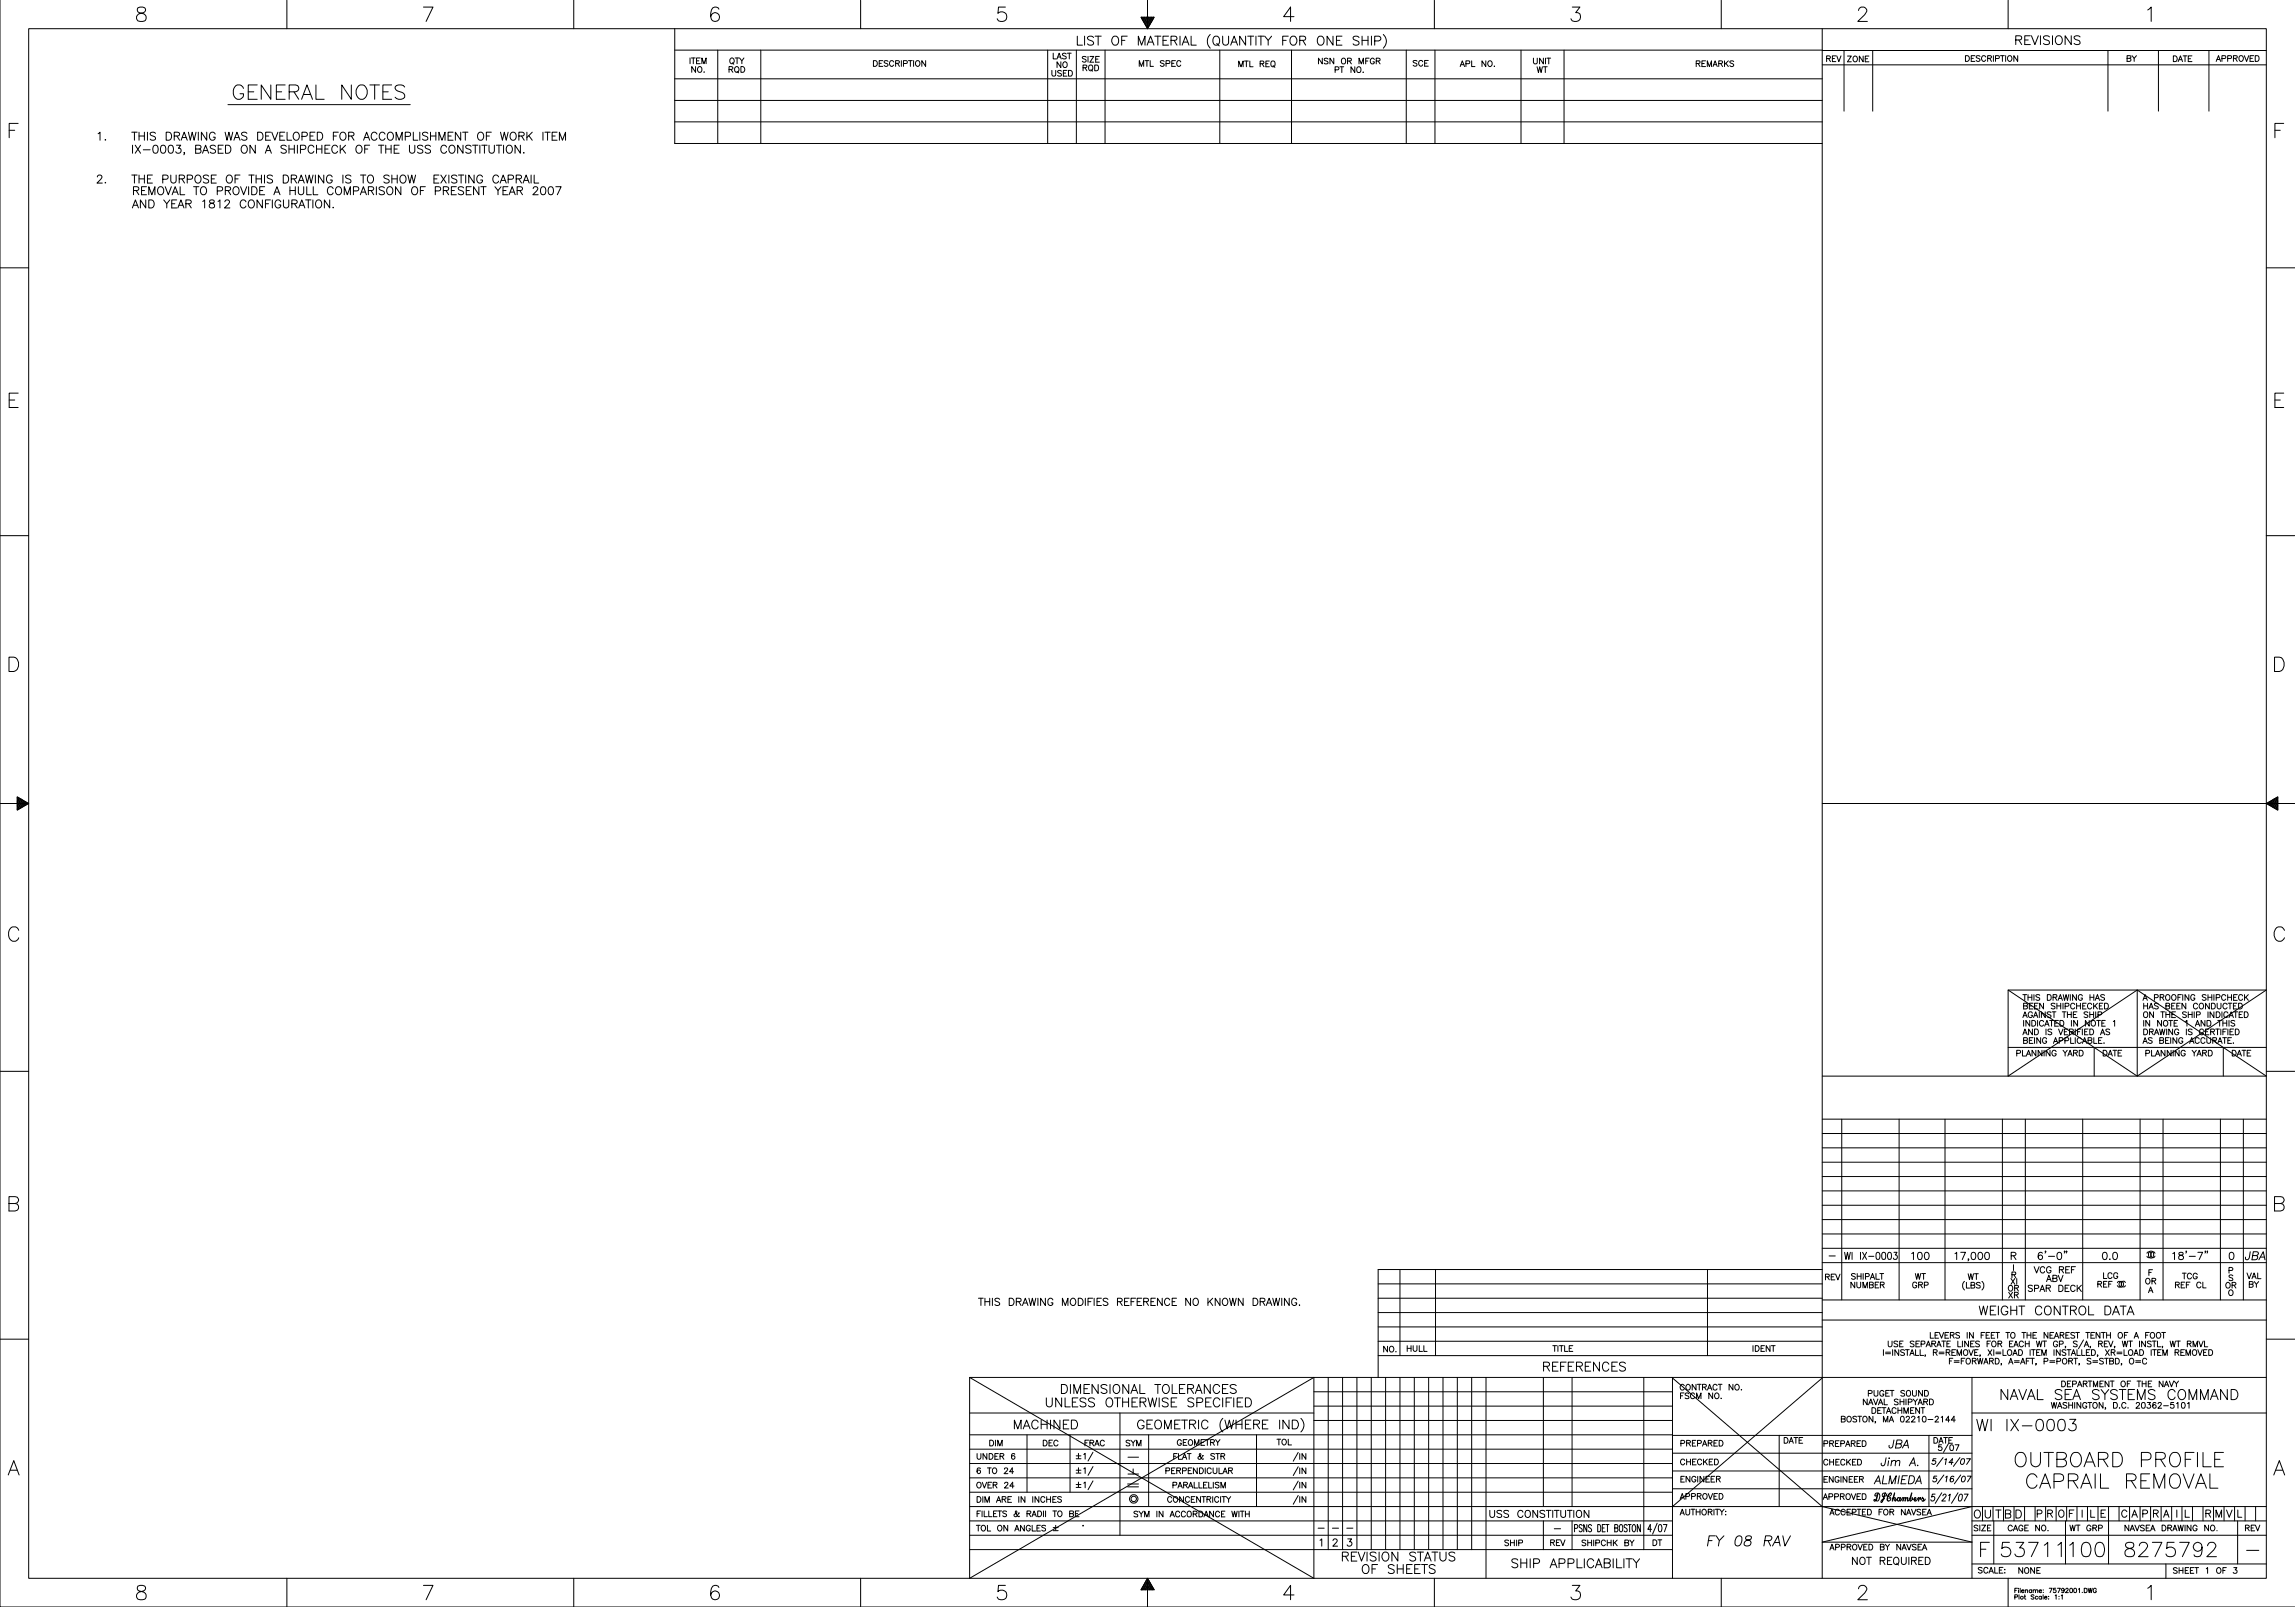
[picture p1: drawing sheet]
<svg xmlns="http://www.w3.org/2000/svg" width="1016mm" height="711mm" viewBox="0 0 1016 711" stroke-linecap="round" stroke-linejoin="round" font-family="sans-serif">
<g fill="none" stroke="#000" stroke-width=".44">
<path d="M0 .1v711.1h1015.9M12.7 12.7h990.6v685.8h-990.6zM61 3.5a1.36 1.36 0 0 0 .6 2.1 2.63 2.63 0 0 1 3.1 2.7l-.3 .6a2.58 2.58 0 0 1-3.9-.6 2.01 2.01 0 0 1 1.8-2.4l1.2-.3a1.26 1.26 0 0 0 .6-2.1l-.9-.4zM127 .1v12.6M187.5 3.1h4.2l-3.1 6.4M254 .1v12.6M298.7 12.7v50.8h508M318.3 4.1a1.79 1.79 0 0 0-2.7-.6 4.8 4.8 0 0 0 0 5.7 1.96 1.96 0 0 0 2.8-.9 1.96 1.96 0 0 0-1.4-2.6 1.96 1.96 0 0 0-2.4 1.7M381 .1v12.6M445.1 3.1h-3.1l-.2 2.8a2.23 2.23 0 0 1 3.4 0 2.23 2.23 0 0 1-.5 3.4 2.23 2.23 0 0 1-3.2-1M476.9 16v4h2.3M480.1 16v4"/>
<path d="M484.1 16.6a1.53 1.53 0 0 0-1.4-.7 1.53 1.53 0 0 0-1.3 1l.4 .6 1.9 .8 .4 1.1a1.78 1.78 0 0 1-2.7 0M484.8 16h2.7M486.2 16v4M492.9 16.2a2 2 0 0 1 2.4 1.3 2 2 0 0 1-1.2 2.5 2.11 2.11 0 0 1-1.9-1.5 2.11 2.11 0 0 1 .7-2.3zM496.6 17.9h1.4M499 16h-2.4v4M503.9 20v-4l1.5 4 1.5-4v4M505.1 7.6h5.9l-3 5.1zM505.4 7.6l4.2 2.4-2.4 1.3M505.5 8.2l3.9 2.3M505.6 7.6l-.4 .2M506.4 7.6l3.5 2"/>
<path d="M506.6 7.6l-1.1 .7M507.4 7.6l2.7 1.5-3.1 1.8 1.6 .9-.9 .4M507.7 7.6l-2 1.1M507.8 20l1.6-4 1.5 4M508 .1l.1 12.5M508 12.6l.1 .1M508.4 18.6h1.9M508.4 7.6l2 1.1M508.7 7.6l-2.7 1.5 3.1 1.8-1.6 .9 .8 .4M509.4 7.6l1.2 .7M509.7 7.6l-3.5 2M510.5 7.6l.4 .2"/>
<path d="M510.6 8.2l-3.9 2.3M510.7 7.6l-4.2 2.4 2.3 1.3M511.2 16h2.7M512.6 16v4M514.9 17.9h1.5M517.3 16h-2.4v4h2.4M518.4 17.9l2.3-.2 .3-.9-.3-.6-2.3-.2v4M519.8 17.9l1.2 2.1M522.4 16v4M523.3 20l1.5-4 1.6 4M523.9 18.6h1.9M527.3 16v4h2.3"/>
<path d="M535.8 15.2a4.2 4.2 0 0 0 0 6.1M537.6 16.2a2 2 0 0 1 2.4 1.3 2 2 0 0 1-1.2 2.5 2.11 2.11 0 0 1-1.9-1.5 2.11 2.11 0 0 1 .7-2.3zM538.6 19.2l1.2 1.1M541.3 16v2.9a1.33 1.33 0 0 0 1.3 1.1 1.33 1.33 0 0 0 1.3-1.1v-2.9M544.8 20l1.6-4 1.5 4M545.4 18.6h1.9M551.4 16v4l-2.6-4v4M552.4 16h2.6M553.7 16v4M556 16v4M556.9 16h2.7M558.2 16v4"/>
<path d="M559.9 16l1.5 1.9v2.1M562.9 16l-1.5 1.9M567.9 17.9h1.5M570.3 16h-2.4v4M571.4 16.6a1.5 1.5 0 0 1 1.7-.5 1.5 1.5 0 0 1 1 1.4v1a1.52 1.52 0 0 1-1.5 1.5 1.52 1.52 0 0 1-1.5-1.5zM572.9 7.4h-4.6l3-4.3v6.4M575.4 17.9l2.3-.2 .3-.9-.3-.6-2.3-.2v4M576.7 17.9l1.3 2.1M583.9 16.2a2 2 0 0 1 2.4 1.3 2 2 0 0 1-1.3 2.5 2.11 2.11 0 0 1-1.9-1.5 2.11 2.11 0 0 1 .8-2.3zM590.1 16v4l-2.6-4v4M591.7 17.9h1.5M594.1 16h-2.4v4h2.4"/>
<path d="M601.6 16.6a1.47 1.47 0 0 0-1.4-.7 1.47 1.47 0 0 0-1.2 1l.4 .6 1.5 .6a.97 .97 0 0 1 .7 1.3 1.67 1.67 0 0 1-2.6 0M603 17.9h2.6M603 16v4M605.6 16v4M607.1 16v4M608.6 18.1h1.7a1.18 1.18 0 0 0 1-1.3l-.4-.6-2.3-.2v4M612.4 15.2a4.1 4.1 0 0 1 0 6.1M635 .1v12.6M696 3.1h3.4l-1.8 2.5a2.02 2.02 0 0 1 2.1 2.3 2.02 2.02 0 0 1-2.7 1.6l-1-.3-.5-.9M762 .1v12.6M806.7 12.7v685.8M822.8 4.7l.2-.9 1-.7a2.02 2.02 0 0 1 2.4 1.3v.6l-.9 1.5-3 3h4.2"/>
<path d="M889 .1v12.6M892.4 17.7l2.3-.2 .3-.6-.2-.7-.7-.4h-1.7v3.9M893.7 17.7l1.3 2M896.4 17.7h1.5M898.8 15.8h-2.4v3.9h2.4M899.3 15.8l1.6 3.9 1.5-3.9M903.3 15.8v3.9M907.3 16.3a1.51 1.51 0 0 0-2.6 .5l.7 .7 1.5 .5a1 1 0 0 1 0 1.6 1.98 1.98 0 0 1-2.2-.4M908.6 15.8v3.9M910.3 16.3a1.48 1.48 0 0 1 1.7-.4 1.48 1.48 0 0 1 1 1.4 1.81 1.81 0 0 1-1.9 2.4l-.4-.1a2.36 2.36 0 0 1-.4-3.3zM916.9 15.8v3.9l-2.7-3.9v3.9M920.8 16.3a1.51 1.51 0 0 0-2.6 .5l.8 .7 1.5 .5a1 1 0 0 1 0 1.6 1.98 1.98 0 0 1-2.3-.4"/>
<path d="M950.8 4.4l1.5-1.3v6.4M107.8 39.1a2.3 2.3 0 0 0-2.6-1.5 2.3 2.3 0 0 0-1.9 2.4 2.94 2.94 0 0 0 3 3.9 2.07 2.07 0 0 0 1.5-2.4h-1.5M113.9 37.6h-4v6.3h4M119.9 37.6v6.3l-4.2-6.3v6.3M126.2 37.6h-3.9v6.3h3.9M139.9 37.6v6.3h3.6M155.5 37.6v6.3l-4.2-6.3v6.3M158.9 37.8a2.46 2.46 0 0 1 3.7 2.2 3 3 0 0 1-3.1 3.9 3.7 3.7 0 0 1-.6-6.1zM163.7 37.6h4.3M165.9 37.6v6.3M173.4 37.6h-3.9v6.3h3.9M179.2 38.5a2.75 2.75 0 0 0-4.3 0 1.7 1.7 0 0 0 1.2 1.8l1.9 .6a1.57 1.57 0 0 1 .6 2.7 2.84 2.84 0 0 1-3.7-.6"/>
<path d="M298.7 34.9h508M298.7 22.2h508M305.5 25.7v2.5M306.1 25.7h1.7M306.9 25.7v2.5M307.9 29.5v2.5l-1.7-2.5v2.5M308.4 26.9h1M309.3 29.6a1.18 1.18 0 0 1 1.5 1.2 1.18 1.18 0 0 1-1.5 1.1l-.5-.8zM310 25.7h-1.6v2.5h1.6M310.7 28.2v-2.5l1 2.5 .9-2.5v2.5M311.6 31.9h.2zM317.8 22.2v41.3"/>
<path d="M322.7 30.7l1.7-.2v-.8l-1.7-.2v2.5M323.6 25.8a1.14 1.14 0 0 1 1.5 1.2 1.14 1.14 0 0 1-1.8 .9l-.2-1.2zM323.6 30.7l.8 1.3M324.2 27.8l.7 .6M325.5 25.7h1.7M325.9 29.5a1.24 1.24 0 0 1 1.3 1.3 1.24 1.24 0 0 1-1.5 1.1 1.54 1.54 0 0 1 .2-2.4zM326.3 25.7v2.5M326.3 31.6l.7 .7M327.4 25.7l1 1.2v1.3M328 29.5h.8a1.36 1.36 0 0 1 .9 1.2 1.36 1.36 0 0 1-.9 1.3h-.8zM329.4 25.7l-1 1.2M336.8 22.2v41.3"/>
<path d="M386.7 26.8h.8a1.35 1.35 0 0 1 .9 1.3 1.35 1.35 0 0 1-.9 1.3h-.8zM389.2 28h.9M390.8 26.8h-1.6v2.6h1.6M393.1 27.2l-.6-.4-1.1 .4 .1 .5 1.6 .9-.6 .8-1.1-.4M395.6 27.4a.96 .96 0 0 0-1-.6 .96 .96 0 0 0-.8 1v.6a.97 .97 0 0 0 .7 1 .97 .97 0 0 0 1.1-.6M396.5 28l1.4-.1 .3-.6-.3-.4-1.4-.1v2.6M397.3 28l.9 1.4M399 26.8v2.6M400 28.1l1.6-.2v-.8l-1.6-.3v2.6M402.2 26.8h1.7M403 26.8v2.6M404.5 26.8v2.6"/>
<path d="M405.6 27.2l.2-.3a1.18 1.18 0 0 1 1.5 1.2 1.18 1.18 0 0 1-1.5 1.1l-.5-.8zM409.8 26.8v2.6l-1.7-2.6v2.6M463.8 22.2v41.3M465.7 31.2v1.8l.7 .7 .9-.3 .1-2.2M466.3 23.5v2.6h1.4M468 26.1l.9-2.6 .9 2.6M468.3 25.2h1.2M469.6 27.3v2.6l-1.6-2.6v2.6M469.9 31.5l-.6-.3-1.1 .3 .3 .7 1.3 .6 .1 .6-.6 .3-1.1-.3M470.7 27.7a1.11 1.11 0 0 1 1.8 .9 1.11 1.11 0 0 1-1.8 .9l-.2-.5zM470.7 32.3h1.1M472 23.9l-.6-.4-1.1 .4 .3 .7 1.2 .4 .2 .4v.3l-.6 .4-1.1-.4"/>
<path d="M472.4 31.2h-1.7v2.5h1.7M472.5 23.5h1.7M473 31.2h.9a1.36 1.36 0 0 1 .9 1.2 1.36 1.36 0 0 1-.9 1.3h-.9zM473.4 23.5v2.6M476.5 22.2v41.3M479.5 30l1.6-.3v-.7l-1.6-.2v2.5M480.3 30l.9 1.3M480.8 25.3l-.6-.3-1.1 .3 .3 .6 1.3 .6v.8l-.9 .2-.7-.4M481.7 25v2.5M482.1 29.1l.2-.2a1.18 1.18 0 0 1 1.5 1.1 1.18 1.18 0 0 1-1.5 1.2l-.4-.9zM482.5 25h1.7l-1.7 2.5h1.7M482.9 30.8l.8 .7"/>
<path d="M484.6 28.8h.9a1.35 1.35 0 0 1 .9 1.3 1.35 1.35 0 0 1-.9 1.2h-.9zM485.1 26.2h1M486.7 25h-1.6v2.5h1.6M489.2 22.2v41.3M504.4 29.4v-2.6l.9 2.6 1-2.6v2.6M506.9 26.8h1.7M507.7 26.8v2.6M509.2 26.8v2.6h1.4M515.4 27.2l-.6-.4-1.1 .4 .1 .5 1.6 .9-.6 .8-1.1-.4M516.2 28.1l1.6-.2v-.8l-1.6-.3v2.6M518.8 28h.9M520.4 26.8h-1.6v2.6h1.6"/>
<path d="M522.7 27.4a.91 .91 0 0 0-1-.6 .91 .91 0 0 0-.7 1v.6a.92 .92 0 0 0 .7 1 .92 .92 0 0 0 1-.6M540 22.2v41.3M548.4 29.5v-2.5l1 2.5 .9-2.5v2.5M550.9 27h1.7M551.8 27v2.5M553.3 27v2.5h1.4M557.9 28.2l1.4-.1 .3-.6-.3-.4-1.4-.1v2.5M558.7 28.2l.9 1.3M560.4 28.2h.9M561.9 27h-1.5v2.5h1.5M562.8 27.3l.2-.2a1.18 1.18 0 0 1 1.5 1.1 1.18 1.18 0 0 1-1.5 1.2l-.4-.9zM563.6 29l.8 .8"/>
<path d="M571.8 22.2v41.3M585.4 25.7v2.6l-1.7-2.6v2.6M587.9 26.2l-.7-.5-.8 .2v.9l1.3 .4 .2 .7-.7 .4-1-.4M590.5 25.7v2.6l-1.7-2.6v2.6M591.1 30.9l1.4-.1 .3-.7-.6-.6h-1.1v2.6M593.2 29.5h1.7M594 26.2l.3-.3a1.18 1.18 0 0 1 1.5 1.2 1.18 1.18 0 0 1-1.5 1.1l-.4-.9zM594 29.5v2.6M596.6 27l1.5-.2 .1-.8-1.6-.3v2.6M597.4 27l.9 1.3M599.8 29.5v2.6l-1.7-2.6v2.6M600.8 30l.2-.3a1.18 1.18 0 0 1 1.5 1.2 1.18 1.18 0 0 1-1.5 1.1l-.4-.8z"/>
<path d="M601.6 28.3v-2.6l1.1 2.6 .9-2.6v2.6M603.5 31.8v.3zM604.6 27h.9M606.1 25.7h-1.5v2.6M608.4 26.3a.92 .92 0 0 0-1.1-.5 .92 .92 0 0 0-.7 1v.5a.89 .89 0 0 0 .9 1 .89 .89 0 0 0 .9-1h-.6M609.3 27l1.5-.2 .1-.8-1.6-.3v2.6M610.1 27l.9 1.3M622.6 22.2v41.3M627.3 27.1l-.6-.3-1.1 .3 .3 .6 1.3 .6-.1 .8-.8 .2-.7-.4M629.8 27.3a.92 .92 0 0 0-1-.5 .92 .92 0 0 0-.7 .9v.6a.91 .91 0 0 0 .7 1 .91 .91 0 0 0 1-.7M630.7 27.9h1M632.3 26.8h-1.6v2.5h1.6"/>
<path d="M635.3 22.2v41.3M646.4 29.5l1-2.6 1 2.6M646.8 28.6h1.2M649 28.2l1.4-.1 .2-1-1.6-.2v2.6M651.5 26.9v2.6h1.4M657.8 26.9v2.6l-1.7-2.6v2.6M658.9 27.3l.2-.3a1.18 1.18 0 0 1 1.5 1.2 1.18 1.18 0 0 1-1.5 1.1l-.5-.9zM661.4 29.3h.3zM673.4 22.2v41.3M678.9 25.7v1.9l.7 .7 .9-.4 .1-2.2M680.5 29.5l.6 2.6 .6-2.6 .5 2.6 .6-2.6M683.3 25.7v2.6l-1.7-2.6v2.6"/>
<path d="M683.3 29.5h1.7M684.1 29.5v2.6M684.2 25.7v2.6M684.8 25.7h1.7M685.6 25.7v2.6M692.4 22.2v41.3M750.9 28.1l1.5-.2 .1-.8-1.6-.2v2.6M751.8 28.1l.8 1.4M753.4 28.1h1.1M755.1 26.9h-1.7v2.6h1.7M755.8 29.5v-2.6l1 2.6 .9-2.6v2.6M758.4 29.5l.9-2.6 .9 2.6"/>
<path d="M758.7 28.6h1.2M760.9 28.1l1.4-.2 .3-.6-.3-.3-1.4-.1v2.6M761.7 28.1l.9 1.4M763.4 26.9v2.6M764 27.9l1.1 1.6M765.1 26.9l-1.7 1.7M767.5 27.3l-.6-.4-1.1 .4 .3 .6 1.4 .8-.6 .8-1.1-.5M806.7 28.7h196.6M806.7 22.4h196.6M808.7 25.9l1.4-.1 .2-.6-.5-.5h-1.1v2.6M809.5 25.9l.8 1.4M811.2 25.9h.9"/>
<path d="M812.7 24.7h-1.5v2.6h1.5M813.1 24.7l1 2.6 .9-2.6M816.4 22.4v26.8M817.9 24.8h1.7l-1.7 2.5h1.7M820.6 25.1a1.11 1.11 0 0 1 1.7 1 1.11 1.11 0 0 1-1.7 .9l-.3-.6zM824.8 24.8v2.5l-1.7-2.5v2.5M825.8 26h1M827.4 24.8h-1.6v2.5h1.6M829.1 22.4v26.8M870.1 24.6h.9a1.35 1.35 0 0 1 .9 1.3 1.35 1.35 0 0 1-.9 1.3h-.9zM872.7 25.8h.9M874.3 24.6h-1.6v2.6h1.6"/>
<path d="M876.6 25l-.6-.4-1.1 .4v.5l1.7 .9-.6 .8-1.1-.4M879.1 25.2a.96 .96 0 0 0-1.1-.6 .96 .96 0 0 0-.8 1 1.04 1.04 0 0 0 .5 1.4 1.04 1.04 0 0 0 1.4-.5M879.9 25.8h1.1l.6-.7-.2-.4-1.5-.1v2.6M880.8 25.8l.8 1.4M882.5 24.6v2.6M883.4 25.9l1.4-.1 .2-1-1.6-.2v2.6M885.6 24.6h1.7M886.5 24.6v2.6M887.9 24.6v2.6M889.3 24.7a1.18 1.18 0 0 1 1.4 1.2 1.18 1.18 0 0 1-1.4 1.1l-.6-.8 .1-1zM893.2 24.6v2.6l-1.7-2.6v2.6M933.2 22.4v26.8"/>
<path d="M941.7 25.8l1.6-.2v-.8l-1.6-.2v2.6l1.6-.3v-.8l-.5-.3M943.9 24.6l.9 1.2v1.4M945.8 24.6l-1 1.2M955.5 22.4v26.8M962.2 24.7h.8a1.36 1.36 0 0 1 .9 1.3 1.36 1.36 0 0 1-.9 1.3h-.8zM964.3 27.3l1-2.6 .9 2.6M964.7 26.4h1.2M966.5 24.7h1.7M967.3 24.7v2.6M968.8 26h1M970.4 24.7h-1.6v2.6h1.6M977.9 22.4v26.8"/>
<path d="M981.1 27.2l1-2.6 1 2.6M981.5 26.3h1.2M983.7 25.9l1.4-.1 .2-1-1.6-.2v2.6M986.2 25.9l1.4-.1 .2-1-1.6-.2v2.6M988.7 25.8l1.6-.2v-.8l-1.6-.2v2.6M989.6 25.8l.8 1.4M991.6 24.7a1.2 1.2 0 0 1 1.6 1.2 1.2 1.2 0 0 1-1.6 1.1l-.4-.8zM993.6 24.6l1 2.6 .9-2.6M996.1 25.8h1M997.7 24.6h-1.6v2.6h1.6M998.4 24.6h.8a1.35 1.35 0 0 1 .9 1.3 1.35 1.35 0 0 1-.9 1.3h-.8zM4.1 57.7h2.4"/>
<path d="M8 54.6h-3.9v6.4M43.4 59.2l.9-.7v3.6M58.3 58.5h2.4M59.5 58.5v3.6M61.6 58.5v3.6M63.9 58.5v3.6M65.3 58.5v3.6M68.8 59a1.34 1.34 0 0 0-1.3-.6 1.34 1.34 0 0 0-1 1l.3 .5 1.7 .6 .3 1.1a1.56 1.56 0 0 1-2.3 0M73.6 58.5h1.2a1.9 1.9 0 0 1 1.2 1.8 1.9 1.9 0 0 1-1.2 1.8h-1.2zM83.4 58.5l.8 3.6 .9-3.6 .8 3.6 .9-3.6M87.8 58.5v3.6M91.5 58.5v3.6l-2.3-3.6v3.6"/>
<path d="M95.2 59.4a1.31 1.31 0 0 0-1.4-.9 1.31 1.31 0 0 0-1.1 1.4v.8a1.27 1.27 0 0 0 1.3 1.4 1.27 1.27 0 0 0 1.2-1.4h-.8M99.7 58.5l.8 3.6 .8-3.6 .9 3.6 .8-3.6M100.9 46.3h80.7M109.3 59a1.34 1.34 0 0 0-1.3-.6 1.34 1.34 0 0 0-1.1 1l.4 .5 1.7 .6 .3 1.1a1.56 1.56 0 0 1-2.4 0M109.9 40.6h2.5M114 58.5h1.2a1.9 1.9 0 0 1 1.3 1.8 1.9 1.9 0 0 1-1.3 1.8h-1.2zM119.8 58.5h-2.2v3.6h2.2M120.3 58.5l1.4 3.6 1.3-3.6M122.3 40.6h2.4M126.1 58.5h-2.2v3.6h2.2M127.1 58.5v3.6h2M128 40.6h2.8a1.55 1.55 0 0 0 1.4-1.1 1.55 1.55 0 0 0-.5-1.7l-3.7-.2v6.3"/>
<path d="M130.1 59a1.31 1.31 0 0 1 1.5-.5 1.31 1.31 0 0 1 .9 1.4v.8a1.36 1.36 0 0 1-1.4 1.4 1.36 1.36 0 0 1-1.3-1.4zM130.1 40.6l2.1 3.3M133.5 43.9l2.4-6.3 2.4 6.3M134.4 41.8h3M139.4 58.5h-2.2v3.6h2.2M140.5 58.5h1.1a1.9 1.9 0 0 1 1.3 1.8 1.9 1.9 0 0 1-1.3 1.8h-1.1zM149.8 58.5h-2.2v3.6M150.8 59a1.31 1.31 0 0 1 1.5-.5 1.31 1.31 0 0 1 .9 1.4v.8a1.36 1.36 0 0 1-1.4 1.4 1.36 1.36 0 0 1-1.3-1.4zM166.9 59.4a1.31 1.31 0 0 0-1.5-.9 1.31 1.31 0 0 0-1.1 1.4v.8a1.31 1.31 0 0 0 1.1 1.4 1.31 1.31 0 0 0 1.5-.9M169.5 40.6h2.4M170.4 59.4a1.31 1.31 0 0 0-1.5-.9 1.31 1.31 0 0 0-1 1.4v.8a1.31 1.31 0 0 0 1 1.4 1.31 1.31 0 0 0 1.5-.9M171.8 59a1.31 1.31 0 0 1 1.5-.5 1.31 1.31 0 0 1 .9 1.4v.8a1.36 1.36 0 0 1-1.4 1.4 1.36 1.36 0 0 1-1.4-1.4z"/>
<path d="M183 58.5v3.6h2M185.8 58.5v3.6M189.4 59a1.34 1.34 0 0 0-1.3-.6 1.34 1.34 0 0 0-1.1 1l.4 .5 1.7 .6 .3 1.1a1.56 1.56 0 0 1-2.4 0M190.6 58.5v3.6M193 58.5v3.6M200.6 58.5h-2.2v3.6h2.2M204 58.5v3.6l-2.4-3.6v3.6M204.8 58.5h2.4M206 58.5v3.6M211.8 59a1.31 1.31 0 0 1 1.5-.5 1.31 1.31 0 0 1 .8 1.4v.8a1.36 1.36 0 0 1-1.3 1.4 1.36 1.36 0 0 1-1.4-1.4zM217.5 58.5h-2.2v3.6M221.6 58.5l.8 3.6 .9-3.6 .8 3.6 .9-3.6"/>
<path d="M226.1 59a1.31 1.31 0 0 1 1.5-.5 1.31 1.31 0 0 1 .9 1.4v.8a1.36 1.36 0 0 1-1.3 1.4 1.36 1.36 0 0 1-1.4-1.4zM233.3 58.5v3.6M235.6 58.5l-2.3 2.4M240.4 58.5v3.6M241.2 58.5h2.4M242.4 58.5v3.6M246.6 58.5h-2.2v3.6h2.2M298.7 44.4h508M298.7 53.9h508M1007.1 57.7h2.4M1011 54.6h-3.9v6.4M43.1 78.3l.7-.8 1 .1 .3 .5-.5 1.2-1.7 1.7h2.4"/>
<path d="M46.7 61.7v.4zM58.3 77.5h2.4M58.7 64.3v3.5M59.5 77.5v3.5M59.9 64.3l2.3 3.5M61.6 77.5v3.5M61.6 60.2h2.3M61.6 79.2h2.3M62.2 64.3l-2.3 3.5M63.4 66.3h3.1M63.9 77.5v3.5M65.3 79.2h1.3"/>
<path d="M67.5 77.5h-2.2v3.5h2.2M68.2 64.4a1.15 1.15 0 0 1 1.6 .5 1.79 1.79 0 0 1-1.1 2.9 2.27 2.27 0 0 1-.5-3.4zM71.5 64.4a1.15 1.15 0 0 1 1.7 .5 1.79 1.79 0 0 1-1.1 2.9 2.27 2.27 0 0 1-.6-3.4zM72.1 79.3h1.5a.93 .93 0 0 0 .9-.9 .93 .93 0 0 0-.9-.9h-1.5v3.5M74.9 64.4a1.15 1.15 0 0 1 1.7 .5 1.79 1.79 0 0 1-1.2 2.9 2.27 2.27 0 0 1-.5-3.4zM75.6 77.5v2.5a1.2 1.2 0 0 0 1.2 1 1.2 1.2 0 0 0 1.2-1v-2.5M77.1 60.2l2.1-.2 .3-.5-.2-.7-.6-.3h-1.6v3.6M78.1 64.3h1.9l-1 1.3a1.18 1.18 0 0 1 .9 1.9 1.18 1.18 0 0 1-2.1-.4M78.3 60.2l1.2 1.9M79.3 79.2l2.1-.2 .3-.5-.2-.7-.6-.3h-1.6v3.5M80.2 62.1l1.3-3.6 1.4 3.6M80.5 79.2l1.2 1.8"/>
<path d="M80.7 60.9h1.7M81.7 67.6h-.3h.3l-.3 .9M82.9 79.3h1.5a.93 .93 0 0 0 .9-.9 .93 .93 0 0 0-.9-.9h-1.5v3.5M86.6 78a1.31 1.31 0 0 1 1.5-.5 1.31 1.31 0 0 1 .9 1.3v.9a1.36 1.36 0 0 1-1.4 1.4 1.36 1.36 0 0 1-1.3-1.4zM86.6 66l2-.2 .4-.5-.2-.7-.7-.3h-1.5v3.5h1.5a.93 .93 0 0 0 .9-.9 .93 .93 0 0 0-.9-.9M89.7 67.8l1.3-3.5 1.4 3.5M90.2 66.6h1.7M92.4 78a1.34 1.34 0 0 0-1.3-.6 1.34 1.34 0 0 0-1.1 .9l.3 .5 1.7 .7 .4 1a1.56 1.56 0 0 1-2.4 0M93.6 79.2h1.3M95.4 64.8a1.34 1.34 0 0 0-1.3-.6 1.34 1.34 0 0 0-1.1 .9l.4 .5 1.7 .7 .3 1a1.56 1.56 0 0 1-2.4 0M95.8 77.5h-2.2v3.5h2.2M96.6 66h1.4"/>
<path d="M98.8 64.3h-2.2v3.5h2.2M99.8 64.3h1.2a1.9 1.9 0 0 1 1.2 1.7 1.9 1.9 0 0 1-1.2 1.8h-1.2zM100.5 78a1.31 1.31 0 0 1 1.5-.5 1.31 1.31 0 0 1 .9 1.3v.9a1.36 1.36 0 0 1-1.4 1.4 1.36 1.36 0 0 1-1.3-1.4zM103.5 62.1l1.4-3.6 1.4 3.6M104.1 60.9h1.6M104.1 79.2h1.3M106.3 77.5h-2.2v3.5M107.1 64.8a1.31 1.31 0 0 1 1.5-.5 1.31 1.31 0 0 1 .9 1.3v.9a1.36 1.36 0 0 1-1.4 1.4 1.36 1.36 0 0 1-1.3-1.4zM110.2 77.5h2.3M111.3 77.5v3.5M113 64.3v3.5l-2.3-3.5v3.5M113.4 79.2h2.3"/>
<path d="M113.4 77.5v3.5M115.7 77.5v3.5M117.1 77.5v3.5M117.4 67.8l1.4-3.5 1.3 3.5M117.6 60.2h1.4M117.9 66.6h1.7M120.6 78a1.34 1.34 0 0 0-1.2-.6 1.34 1.34 0 0 0-1.1 .9l.3 .5 1.7 .7 .3 1a1.56 1.56 0 0 1-2.3 0M123.9 60.2h1.3M125.4 77.5h1.2a1.9 1.9 0 0 1 1.2 1.7 1.9 1.9 0 0 1-1.2 1.8h-1.2zM126.7 64.8a1.34 1.34 0 0 0-1.2-.6 1.34 1.34 0 0 0-1.1 .9l.3 .5 1.7 .7 .3 1a1.56 1.56 0 0 1-2.3 0M127.9 66h2.4M127.9 64.3v3.5"/>
<path d="M128.9 79.2l2.1-.2 .3-.5-.2-.7-.6-.3h-1.6v3.5M130.1 79.2l1.2 1.8M130.3 64.3v3.5M131.7 64.3v3.5M132.5 79.8h1.7M133 66.1h1.5a.93 .93 0 0 0 .9-.9 .93 .93 0 0 0-.9-.9h-1.5v3.5M133.7 60.4h1.5a.93 .93 0 0 0 .9-1 .93 .93 0 0 0-.9-.9h-1.5v3.6M135.2 77.5l.9 3.5 .8-3.5 .9 3.5 .8-3.5M137.2 60.2h1.4M138.9 65.1a1.31 1.31 0 0 0-1.5-.8 1.31 1.31 0 0 0-1 1.3v.9a1.31 1.31 0 0 0 1 1.3 1.31 1.31 0 0 0 1.5-.8M139.6 77.5v3.5M140.1 66h2.4"/>
<path d="M140.1 64.3v3.5M142.5 64.3v3.5M143.3 77.5v3.5l-2.3-3.5v3.5M143.8 66h1.4M146 64.3h-2.2v3.5h2.2M147.1 78.3a1.31 1.31 0 0 0-1.5-.8 1.31 1.31 0 0 0-1.1 1.3v.9a1.27 1.27 0 0 0 1.3 1.4 1.27 1.27 0 0 0 1.3-1.4h-.9M147.6 60.2h1.3M149.4 65.1a1.31 1.31 0 0 0-1.5-.8 1.31 1.31 0 0 0-1 1.3v.9a1.31 1.31 0 0 0 1 1.3 1.31 1.31 0 0 0 1.5-.8M150.6 64.3v3.5M151.5 65.8l1.5 2M151.8 77.5v3.5M153 64.3l-2.4 2.3"/>
<path d="M154.3 60.2l2.1-.2 .3-.5-.2-.7-.6-.3h-1.6v3.6M155.4 78a1.34 1.34 0 0 0-1.3-.6 1.34 1.34 0 0 0-1.1 .9l.3 .5 1.7 .7 .4 1a1.56 1.56 0 0 1-2.4 0M155.5 60.2l1.2 1.9M157.9 64.8a1.31 1.31 0 0 1 1.5-.5 1.31 1.31 0 0 1 .9 1.3v.9a1.36 1.36 0 0 1-1.4 1.4 1.36 1.36 0 0 1-1.3-1.4zM159.6 77.5h2.4M160.8 77.5v3.5M161 62.1l1.3-3.6 1.4 3.6M161.5 60.9h1.7M161.5 66h1.3M163 78a1.31 1.31 0 0 1 1.5-.5 1.31 1.31 0 0 1 .9 1.3v.9a1.36 1.36 0 0 1-1.4 1.4 1.36 1.36 0 0 1-1.4-1.4zM163.7 64.3h-2.2v3.5M167.6 64.3h2.3"/>
<path d="M168.7 64.3v3.5M170.8 66h2.3M170.8 64.3v3.5M172.3 78a1.34 1.34 0 0 0-1.3-.6 1.34 1.34 0 0 0-1.1 .9l.4 .5 1.7 .7 .3 1a1.56 1.56 0 0 1-2.4 0M173.1 64.3v3.5M173.5 79.2h2.4M173.5 77.5v3.5M174.5 66h1.4M175.3 62.1v-3.6l1.4 3.6 1.4-3.6v3.6M175.9 77.5v3.5M176.7 64.3h-2.2v3.5h2.2M177.4 78a1.31 1.31 0 0 1 1.5-.5 1.31 1.31 0 0 1 .8 1.3v.9a1.36 1.36 0 0 1-1.3 1.4 1.36 1.36 0 0 1-1.4-1.4z"/>
<path d="M179.4 60.4h1.5a.93 .93 0 0 0 .9-1 .93 .93 0 0 0-.9-.9h-1.5v3.6M180.6 77.5l.8 3.5 .9-3.5 .8 3.5 .9-3.5M181.3 64.3v2.5a1.2 1.2 0 0 0 1.2 1 1.2 1.2 0 0 0 1.1-1v-2.5M187.2 64.8a1.34 1.34 0 0 0-1.3-.6 1.34 1.34 0 0 0-1.1 .9l.4 .5 1.7 .7 .3 1a1.56 1.56 0 0 1-2.4 0M190.6 64.8a1.34 1.34 0 0 0-1.3-.6 1.34 1.34 0 0 0-1.1 .9l.4 .5 1.6 .7 .4 1a1.56 1.56 0 0 1-2.4 0M190.6 60.2h2.4M192.1 79.2h1.4M194.3 62.1v-3.6l1.4 3.6 1.3-3.6v3.6M194.3 77.5h-2.2v3.5h2.2M195.2 77.5l2.3 3.5M197.5 77.5l-2.3 3.5M197.7 65.1a1.31 1.31 0 0 0-1.5-.8 1.31 1.31 0 0 0-1 1.3v.9a1.31 1.31 0 0 0 1 1.3 1.31 1.31 0 0 0 1.5-.8"/>
<path d="M198.4 60.2h1.3M198.7 77.5v3.5M199.1 64.8a1.31 1.31 0 0 1 1.5-.5 1.31 1.31 0 0 1 .8 1.3v.9a1.36 1.36 0 0 1-1.3 1.4 1.36 1.36 0 0 1-1.4-1.4zM202.3 78a1.34 1.34 0 0 0-1.3-.6 1.34 1.34 0 0 0-1.1 .9l.3 .5 1.7 .7 .4 1a1.56 1.56 0 0 1-2.4 0M202.9 77.5h2.4M204.1 77.5v3.5M205 64.3v3.5l-2.4-3.5v3.5M206.2 77.5v3.5M208.5 64.8a1.34 1.34 0 0 0-1.3-.6 1.34 1.34 0 0 0-1 .9l.3 .5 1.7 .7 .3 1a1.56 1.56 0 0 1-2.3 0M209.2 64.3h2.4M209.9 77.5v3.5l-2.4-3.5v3.5M210.4 64.3v3.5"/>
<path d="M212.4 64.3v3.5M213.3 64.3h2.3M213.6 78.3a1.31 1.31 0 0 0-1.5-.8 1.31 1.31 0 0 0-1 1.3v.9a1.27 1.27 0 0 0 1.2 1.4 1.27 1.27 0 0 0 1.3-1.4h-.8M214.5 64.3v3.5M215.3 60.2h1.4M216.5 64.3v2.5a1.2 1.2 0 0 0 1.2 1 1.2 1.2 0 0 0 1.2-1v-2.5M219.7 64.3h2.4M220.7 78.3a1.31 1.31 0 0 0-1.5-.8 1.31 1.31 0 0 0-1 1.3v.9a1.31 1.31 0 0 0 1 1.3 1.31 1.31 0 0 0 1.5-.8M220.9 64.3v3.5M221.9 79.8h1.7M222.9 64.3v3.5M224.5 64.8a1.31 1.31 0 0 1 1.5-.5 1.31 1.31 0 0 1 .8 1.3v.9a1.36 1.36 0 0 1-1.3 1.4 1.36 1.36 0 0 1-1.4-1.4z"/>
<path d="M225 79.3h1.5a.93 .93 0 0 0 .9-.9 .93 .93 0 0 0-.9-.9h-1.5v3.5M228.5 79.2l2-.2 .4-.5-.2-.7-.7-.3h-1.5v3.5M229.7 60.2l2-.2 .4-.5-.2-.7-.7-.3h-1.5v3.6M229.7 79.2l1.2 1.8M230.4 64.3v3.5l-2.4-3.5v3.5M230.9 60.2l1.2 1.9M231.9 67.5v.3zM232.1 79.8h1.7M234.1 60l1.5 2.1M235.1 77.5v3.5M236.5 77.5v3.5h2M244.4 60.2h1.4"/>
<path d="M247.6 62.1v-3.6l1.4 3.6 1.4-3.6v3.6M46.7 80.7v.3zM58.6 92l1.3-3.5 1.4 3.5M59.1 84.3l2-.1 .4-.5-.2-.7-.7-.4h-1.5v3.6M59.1 90.8h1.7M60.3 84.3l1.2 1.9M62.7 84.3h1.3M64.5 88.5v3.5l-2.4-3.5v3.5M64.9 82.6h-2.2v3.6h2.2M65.9 88.5h1.2a1.9 1.9 0 0 1 1.2 1.8 1.9 1.9 0 0 1-1.2 1.7h-1.2zM65.9 86.2v-3.6l1.3 3.6 1.4-3.6v3.6M70.1 83.1a1.31 1.31 0 0 1 1.5-.4 1.31 1.31 0 0 1 .9 1.3v.8a1.36 1.36 0 0 1-1.4 1.4 1.36 1.36 0 0 1-1.3-1.4z"/>
<path d="M72.5 88.5l1.3 1.7v1.8M73.2 82.6l1.3 3.6 1.4-3.6M75.2 88.5l-1.4 1.7M76 90.2h1.4M76.2 86.2l1.4-3.6 1.3 3.6M76.7 85h1.7M78.2 88.5h-2.2v3.5h2.2M78.7 92l1.4-3.5 1.3 3.5M79.2 90.8h1.7M79.8 82.6v3.6h2M82.3 90.2l2-.2 .4-.5-.2-.7-.7-.3h-1.5v3.5M83.5 90.2l1.2 1.8"/>
<path d="M85.7 82.6h2.4M86.9 82.6v3.6M89.1 83.1a1.31 1.31 0 0 1 1.5-.4 1.31 1.31 0 0 1 .8 1.3v.8a1.36 1.36 0 0 1-1.3 1.4 1.36 1.36 0 0 1-1.4-1.4zM89.7 89.2l.9-.7v3.5M93 88.6a.72 .72 0 0 0 .3 1.2 1.28 1.28 0 0 1 1.4 .5 1.28 1.28 0 0 1 0 1.6l-1.2 .1a1.02 1.02 0 0 1-.9-1.1 1.02 1.02 0 0 1 1-.9l.7-.2a.72 .72 0 0 0 .4-1.2zM96.2 84.5h1.5a.93 .93 0 0 0 .9-.9 .93 .93 0 0 0-.9-1h-1.5v3.6M96.5 89.2l.9-.7v3.5M99.6 89.3l.6-.8h.7l.7 .7-.5 1.1-1.7 1.7h2.4M99.7 84.3l2.1-.1 .3-.5-.2-.7-.6-.4h-1.6v3.6M100.9 84.3l1.2 1.9M103.5 83.1a1.31 1.31 0 0 1 1.5-.4 1.31 1.31 0 0 1 .8 1.3v.8a1.36 1.36 0 0 1-1.3 1.4 1.36 1.36 0 0 1-1.4-1.4zM106.5 82.6l1.4 3.6 1.3-3.6"/>
<path d="M108.9 89.3a1.31 1.31 0 0 0-1.5-.8 1.31 1.31 0 0 0-1.1 1.3v.9a1.31 1.31 0 0 0 1.1 1.3 1.31 1.31 0 0 0 1.5-.8M110.1 82.6v3.6M110.2 89a1.31 1.31 0 0 1 1.5-.5 1.31 1.31 0 0 1 .9 1.3v.9a1.36 1.36 0 0 1-1.3 1.4 1.36 1.36 0 0 1-1.4-1.4zM111.4 82.6h1.2a1.9 1.9 0 0 1 1.2 1.8 1.9 1.9 0 0 1-1.2 1.8h-1.2zM115 84.3h1.3M116.2 88.5v3.5l-2.4-3.5v3.5M117.2 82.6h-2.2v3.6h2.2M117.5 90.2h1.4M119.7 88.5h-2.2v3.5M120.6 88.5v3.5M121.2 86.2l1.4-3.6 1.4 3.6M121.8 85h1.6"/>
<path d="M124.3 89.3a1.31 1.31 0 0 0-1.5-.8 1.31 1.31 0 0 0-1 1.3v.9a1.27 1.27 0 0 0 1.2 1.4 1.27 1.27 0 0 0 1.3-1.4h-.9M125.5 88.5v2.5a1.2 1.2 0 0 0 1.2 1 1.2 1.2 0 0 0 1.1-1v-2.5M128.4 84.3h2.3M128.4 82.6v3.6M129.2 90.2l2-.2 .4-.5-.2-.7-.7-.3h-1.5v3.5M130.4 90.2l1.2 1.8M130.7 82.6v3.6M132 81l1.4-3.5 1.3 3.5M132.1 82.6v2.6a1.2 1.2 0 0 0 1.2 1 1.2 1.2 0 0 0 1.2-1v-2.6M132.2 92l1.4-3.5 1.4 3.5M132.8 90.8h1.7M135.3 88.5h2.4"/>
<path d="M135.8 82.6v3.6h2M136.5 88.5v3.5M138.5 88.5v3.5M138.7 82.6v3.6h2M140 89a1.31 1.31 0 0 1 1.5-.5 1.31 1.31 0 0 1 .9 1.3v.9a1.36 1.36 0 0 1-1.3 1.4 1.36 1.36 0 0 1-1.4-1.4zM146 88.5v3.5l-2.4-3.5v3.5M147.5 91.7v.3zM147.5 83.5a1.31 1.31 0 0 0-1.5-.9 1.31 1.31 0 0 0-1.1 1.4v.8a1.31 1.31 0 0 0 1.1 1.4 1.31 1.31 0 0 0 1.5-.9M148.8 83.1a1.31 1.31 0 0 1 1.5-.4 1.31 1.31 0 0 1 .9 1.3v.8a1.36 1.36 0 0 1-1.3 1.4 1.36 1.36 0 0 1-1.4-1.4zM152.4 86.2v-3.6l1.4 3.6 1.3-3.6v3.6M156.5 84.5h1.5a.93 .93 0 0 0 .9-.9 .93 .93 0 0 0-.9-1h-1.5v3.6M159.5 86.2l1.4-3.6 1.3 3.6"/>
<path d="M160 85h1.7M163.1 84.3l2-.1 .3-.5-.1-.7-.7-.4h-1.5v3.6M164.3 84.3l1.1 1.9M166.6 82.6v3.6M170.2 83.1a1.34 1.34 0 0 0-1.3-.5 1.34 1.34 0 0 0-1.1 .9l.3 .5 1.7 .7 .4 1a1.56 1.56 0 0 1-2.4 0M171.5 83.1a1.31 1.31 0 0 1 1.5-.4 1.31 1.31 0 0 1 .9 1.3v.8a1.36 1.36 0 0 1-1.3 1.4 1.36 1.36 0 0 1-1.4-1.4zM177.5 82.6v3.6l-2.4-3.6v3.6M182.5 83.1a1.31 1.31 0 0 1 1.5-.4 1.31 1.31 0 0 1 .9 1.3v.8a1.36 1.36 0 0 1-1.3 1.4 1.36 1.36 0 0 1-1.4-1.4zM186.1 84.3h1.4M188.3 82.6h-2.2v3.6M192.7 84.5h1.5a.93 .93 0 0 0 .9-.9 .93 .93 0 0 0-.9-1h-1.5v3.6M196.3 84.3l2-.1 .3-.5-.1-.7-.7-.4h-1.5v3.6"/>
<path d="M197.4 84.3l1.2 1.9M199.8 84.3h1.4M202 82.6h-2.2v3.6h2.2M205.2 83.1a1.34 1.34 0 0 0-1.3-.5 1.34 1.34 0 0 0-1 .9l.3 .5 1.7 .7 .3 1a1.56 1.56 0 0 1-2.3 0M206.4 84.3h1.4M208.6 82.6h-2.2v3.6h2.2M212 82.6v3.6l-2.4-3.6v3.6M212.9 82.6h2.3M214 82.6v3.6M219.1 82.6l1.4 1.7v1.9M221.4 81l1.4-3.5 1.3 3.5M221.8 82.6l-1.3 1.7"/>
<path d="M222.7 84.3h1.3M224.9 82.6h-2.2v3.6h2.2M225.4 86.2l1.3-3.6 1.4 3.6M225.9 85h1.7M228.9 84.3l2.1-.1 .3-.5-.2-.7-.6-.4h-1.6v3.6M230.1 84.3l1.2 1.9M231.6 81l1.3-3.5 1.4 3.5M236.1 83.5l.6-.9h.7l.7 .7-.5 1.2-1.7 1.7h2.4M239.8 82.8a1.15 1.15 0 0 1 1.7 .5 1.79 1.79 0 0 1-1.2 2.9 2.27 2.27 0 0 1-.5-3.4zM243.2 82.8a1.15 1.15 0 0 1 1.7 .5 1.79 1.79 0 0 1-1.2 2.9 2.27 2.27 0 0 1-.5-3.4zM246 82.6h2.4l-1.7 3.6M0 118.5h12.7"/>
<path d="M1003.3 118.5h12.6M4.1 177h2.4M8 174h-3.9v6.3h3.9M1007.1 177h2.4M1011 174h-3.9v6.3h3.9M0 237.1h12.7M1003.3 237.1h12.6M4 290.8h2.1a3.4 3.4 0 0 1 2.2 3.2 3.4 3.4 0 0 1-2.2 3.2h-2.1zM1006.9 290.8h2.2a3.4 3.4 0 0 1 1.7 4.9l-.8 1.1-.9 .4h-2.2zM0 355.6h12.7M7.6 352.6l5.1 3-5.1 3zM7.9 352.8l-.3 .2 4.8 2.8"/>
<path d="M8.4 353.1l-.8 .5 4.3 2.4M8.9 353.4l-1.3 .8 3.8 2.2M9.4 353.7l-1.8 1 3.3 1.9M9.9 354l-2.3 1.3 2.8 1.6M10.4 354.2l-2.8 1.7 2.3 1.3M10.9 354.6l-3.3 1.8 1.8 1.1M11.4 354.8l-3.8 2.2 1.3 .8M11.9 355.2l-4.3 2.4 .8 .5M12.4 355.4l-4.8 2.8 .3 .2M806.7 355.6h209.2M1003.3 355.6l5.1-3v6zM1003.6 355.4l4.8 2.8-.3 .2"/>
<path d="M1004.1 355.2l4.3 2.4-.8 .5M1004.6 354.8l3.8 2.2-1.3 .8M1005.1 354.6l3.3 1.8-1.8 1.1M1005.6 354.2l2.8 1.7-2.3 1.3M1006.1 354l2.3 1.3-2.8 1.6M1006.6 353.7l1.8 1-3.3 1.9M1007.1 353.4l1.3 .8-3.8 2.2M1007.6 353.1l.8 .5-4.3 2.4M1008.1 352.8l.3 .2-4.8 2.8M8.3 411.7a2.3 2.3 0 0 0-2.6-1.5 2.3 2.3 0 0 0-1.9 2.4 2.78 2.78 0 0 0 .6 3 2.78 2.78 0 0 0 3.1 .6l.8-1.2M1011.3 411.7a2.36 2.36 0 0 0-2.6-1.5 2.36 2.36 0 0 0-1.9 2.4 2.78 2.78 0 0 0 .6 3 2.78 2.78 0 0 0 3 .6l.9-1.2M889 438.2l57.1 38 57.2-38h-114.3v38l57.1-38 57.2 38h-196.6"/>
<path d="M946.1 438.2v38M895.5 450.3l.9-2.5 1.1 2.5M895.5 458l.9-2.6 1.1 2.6M895.5 440.2h1.7M895.9 445.2l1.4-.1 .2-.9-1.6-.2v2.5l1.6-.2v-.9l-.5-.2M895.9 449.5h1.1M895.9 451.6v2.6M895.9 457.1h1.1M896.4 440.2v2.5M897.8 440.2v2.5M897.8 441.4h1.7M898.4 445.2h1"/>
<path d="M898.6 451.6v2.6l-1.7-2.6v2.6M899.5 451.6h.8a1.35 1.35 0 0 1 .9 1.3 1.35 1.35 0 0 1-.9 1.3h-.8zM899.5 440.2v2.5M899.8 448.4a.96 .96 0 0 0-1.1-.6 .96 .96 0 0 0-.8 .9 1.06 1.06 0 0 0 .4 1.4 1.06 1.06 0 0 0 1.5-.4v-.4h-.6M899.8 455.4v2.6l-1.7-2.6v2.6M900 444h-1.6v2.5h1.6M900 459.2h-1.6v2.6h1.6M900.3 450.3l.9-2.5 .9 2.5M900.4 440.2v2.5M900.6 449.5h1.2M900.7 455.4h.8a1.35 1.35 0 0 1 .9 1.3 1.35 1.35 0 0 1-.9 1.3h-.8zM900.7 445.2h1"/>
<path d="M900.7 459.2v2.6M902 451.6v2.6M902.3 444h-1.6v2.5h1.6M902.8 447.8v2.5M903 440.5l-.6-.3-1.1 .3 .2 .6 1.4 .6 .1 .7-.6 .3-1.1-.3M903.4 459.2v2.6l-1.7-2.6v2.6M904.7 444v2.5l-1.7-2.5v2.5M904.7 452.2a.92 .92 0 0 0-1.1-.6 .92 .92 0 0 0-.7 .9 1.08 1.08 0 0 0 .3 1.4 1.08 1.08 0 0 0 1.4-.1l.1-.2M905.2 454.2l1-2.6 .9 2.6M905.4 447.8v2.5l-1.7-2.5v2.5M905.5 453.3h1.3M905.8 455.4v2.6"/>
<path d="M906 459.8a.91 .91 0 0 0-1-.6 .91 .91 0 0 0-.8 1 1.07 1.07 0 0 0 .3 1.3 1.07 1.07 0 0 0 1.4-.1l.1-.6h-.6M906.4 440.2h.8a1.35 1.35 0 0 1 .9 1.3 1.35 1.35 0 0 1-.9 1.2h-.8zM907.4 451.6h1.7M908 448.1l-.6-.3-1.1 .3 .1 .5 1.6 1v.4l-.6 .3-1.1-.3M908.2 451.6v2.6M908.3 455.8l-.6-.4-1.1 .4 .3 .6 1.3 .5 .1 .7-.6 .4-1.1-.4M908.5 447.8h1.7M908.9 441.4l1.5-.1v-1l-1.5-.1v2.5M909.3 447.8v2.5M909.7 452.8h.9M909.7 444.3l-.5-.3-1.2 .3 .3 .6 1.4 .6v.7l-.5 .3-1.2-.3M909.7 441.4l.9 1.3"/>
<path d="M910.6 445.2h1.7M910.6 444v2.5M911.1 442.7l1-2.5 .9 2.5M911.3 451.6h-1.6v2.6h1.6M911.4 455.4l.9 2.6 1-2.6M911.4 441.9h1.3M911.9 451.6h.9a1.35 1.35 0 0 1 .9 1.3 1.35 1.35 0 0 1-.9 1.3h-.9zM912.3 444v2.5M913 447.8h1.7M913.3 444v2.5M913.4 440.2l.6 2.5 .7-2.5 .5 2.5 .6-2.5M913.8 447.8v2.5"/>
<path d="M913.9 456.6h.9M914.2 445.3l1.6-.2v-.9l-1.6-.2v2.5M915.2 447.8v2.5M915.2 449h1.7M915.5 455.4h-1.6v2.6h1.6M916.2 456.6l1.4-.1 .2-.8-1.6-.3v2.6M916.5 440.2v2.5M916.7 459.2v2.6h1.4M916.9 447.8v2.5M917 451.6v2.6M917 456.6l.9 1.4M917.9 449h1"/>
<path d="M918.5 444.6a.91 .91 0 0 0-1.1-.6 .91 .91 0 0 0-.7 .9 1.08 1.08 0 0 0 .3 1.4 1.08 1.08 0 0 0 1.4-.1l.1-.3M918.7 455.4v2.6M918.7 459.2v2.6M919.2 440.2v2.5l-1.7-2.5v2.5M919.3 445.2h1.7M919.3 444v2.5M919.5 447.8h-1.6v2.5h1.6M919.7 451.6v2.6l-1.7-2.6v2.6M919.7 456.6h1M921 444v2.5M921.3 455.4h-1.6v2.6M921.4 459.8a.96 .96 0 0 0-1-.6 .96 .96 0 0 0-.8 1 1.06 1.06 0 0 0 .4 1.4 1.06 1.06 0 0 0 1.4-.4"/>
<path d="M921.9 440.8a.91 .91 0 0 0-1.1-.6 .91 .91 0 0 0-.7 .9 1.08 1.08 0 0 0 .3 1.3 1.08 1.08 0 0 0 1.4 0l.1-.7h-.6M921.9 455.4v2.6M922 445.2h1M922.9 456.6h.9M923.5 444h-1.5v2.5h1.5M924.3 448.1l-.6-.3-1.1 .3 .1 .5 1.6 1v.4l-.6 .3-1.1-.3M924.4 455.4h-1.5v2.6h1.5M924.9 451.6v2.6l-1.7-2.6v2.6M925.2 455.4h.8a1.35 1.35 0 0 1 .9 1.3 1.35 1.35 0 0 1-.9 1.3h-.8zM925.2 447.8v2.5M925.2 449h1.6M925.2 440.2v2.5"/>
<path d="M925.2 441.4h1.7M926 444.6a.96 .96 0 0 0-1.1-.6 .96 .96 0 0 0-.8 .9 1.06 1.06 0 0 0 .5 1.4 1.06 1.06 0 0 0 1.4-.4M926.2 451.7a1.18 1.18 0 0 1 1.5 1.1 1.18 1.18 0 0 1-1.5 1.2l-.5-.9 .1-.9zM926.8 444v2.5M926.8 447.8v2.5M926.9 459.2v2.6h1.5M926.9 440.2v2.5M927.4 445.1l1.1 1.4M927.5 442.7l1-2.5 1 2.5M927.8 447.8v2.5M927.9 441.9h1.2M928.2 451.6h1.7"/>
<path d="M928.5 444l-1.7 1.7M928.8 449.2l1.4-.2 .3-.4-.3-.7-1.4-.1v2.5M929 451.6v2.6M929.4 445.2h.9M929.9 458l.9-2.6 1 2.6M930.2 457.1h1.2M930.5 452.8h.9M930.6 459.2h-1.6v2.6h1.6M930.9 444h-1.5v2.5h1.5M931.7 444h.8a1.35 1.35 0 0 1 .9 1.3 1.35 1.35 0 0 1-.9 1.2h-.8zM931.7 440.5l-.6-.3-1.1 .3 .1 .5 1.5 .7 .1 .7-.6 .3-1.1-.3M932 451.6h-1.5v2.6h1.5"/>
<path d="M934 455.8l-.6-.4-1.1 .4 .2 .6 1.4 .5 .1 .7-.6 .4-1.1-.4M935.6 452.1l.6-.5v2.6M948.7 442.7l.9-2.5 1 2.5M949 455.4h.9a1.35 1.35 0 0 1 .9 1.3 1.35 1.35 0 0 1-.9 1.3h-.9zM949 441.9h1.2M949 445.2h1.7M949 444v2.5M949 451.6v2.6M949.1 448.1l.3-.2a1.18 1.18 0 0 1 1.4 1.1 1.18 1.18 0 0 1-1.4 1.2l-.5-.9zM950.7 444v2.5M951.3 446.5l1-2.5 1 2.5M951.6 456.6l1.4-.1 .2-.8-1.6-.3v2.6"/>
<path d="M951.7 451.6v2.6l-1.7-2.6v2.6M951.7 445.7h1.2M952.4 456.6l.9 1.4M952.8 459.6l-.6-.4-1.1 .4 .2 .6 1.4 .6 .1 .6-.6 .4-1.1-.4M953.4 447.8v2.5l-1.7-2.5v2.5M953.8 441.5l1.4-.1 .3-.4-.3-.7-1.4-.1v2.5M953.8 458l.9-2.6 1 2.6M954.1 457.1h1.2M955.5 444.3l-.6-.3-1.1 .3 .1 .5 1.6 1v.4l-.6 .3-1.1-.3M956.1 455.4l.5 2.6 .6-2.6 .6 2.6 .6-2.6M956.3 441.4l1.4-.1 .3-.6-.3-.4-1.4-.1v2.5M956.6 447.8h1.7"/>
<path d="M956.9 451.6v2.6l-1.7-2.6v2.6M957.2 441.4l.8 1.3M957.4 447.8v2.5M958 452l.3-.3a1.18 1.18 0 0 1 1.4 1.1 1.18 1.18 0 0 1-1.4 1.2l-.6-.9zM958.8 445.2l1.5-.1 .2-.6-.2-.4-1.5-.1v2.5l1.6-.2 .1-.6-.5-.5M958.8 447.8v2.5M958.8 449h1.7M958.9 440.5a1.12 1.12 0 0 1 1.8 1 1.12 1.12 0 0 1-1.8 .9l-.2-.7zM959.2 455.4v2.6M960.1 451.6h1.7M960.3 459.2h-1.6v2.6h1.6M960.5 447.8v2.5"/>
<path d="M961 451.6v2.6M961 459.2v2.6M961.4 445.2h.9M961.5 449h1M961.8 440.3a1.2 1.2 0 0 1 1.6 1.1 1.2 1.2 0 0 1-1.6 1.2l-.4-.9zM961.8 455.4v2.6l-1.7-2.6v2.6M962.5 452.8h.9M962.9 444h-1.5v2.5h1.5M963.1 447.8h-1.6v2.5h1.6M963.7 459.2v2.6l-1.7-2.6v2.6M963.7 445.2h.9M964 451.6h-1.5v2.6h1.5"/>
<path d="M964.2 441.4h.9M964.5 456a.96 .96 0 0 0-1-.6 .96 .96 0 0 0-.8 1 1.06 1.06 0 0 0 .4 1.4 1.06 1.06 0 0 0 1.4-.4v-.5h-.6M965.2 444h-1.5v2.5h1.5M965.7 440.2h-1.5v2.5M966.3 459.8a.91 .91 0 0 0-1-.6 .91 .91 0 0 0-.8 1 1.08 1.08 0 0 0 .4 1.3 1.08 1.08 0 0 0 1.3-.1l.1-.6h-.6M966.3 440.2v2.5M967.6 452.1l.6-.5v2.6M967.7 444v2.5l-1.7-2.5v2.5M967.9 448.1l-.6-.3-1.1 .3 .1 .5 1.6 1v.4l-.6 .3-1.1-.3M967.9 455.4v2.6M968.8 449h1.6M968.8 447.8v2.5"/>
<path d="M969 440.2v2.5l-1.7-2.5v2.5M970.4 455.8l-.5-.4-1.1 .4v.5l1.5 .6 .1 .7-.5 .4-1.1-.4M970.4 447.8v2.5M971.4 447.8v2.5M971.6 440.8a.91 .91 0 0 0-1-.6 .91 .91 0 0 0-.7 .9 1.07 1.07 0 0 0 .3 1.4 1.07 1.07 0 0 0 1.4-.1v-.7h-.6M971.9 454.2l.9-2.6 1 2.6M972.2 453.3h1.3M972.4 449.2l1.4-.2 .3-.4-.3-.7-1.4-.1v2.5M972.8 444.6a.91 .91 0 0 0-1-.6 .91 .91 0 0 0-.8 .9 1.08 1.08 0 0 0 .4 1.4 1.08 1.08 0 0 0 1.3-.1l.1-.3M973.6 459.8a.91 .91 0 0 0-1.1-.6 .91 .91 0 0 0-.7 1 1.07 1.07 0 0 0 .3 1.3 1.07 1.07 0 0 0 1.4-.1l.1-.2M973.8 444.3l.3-.2a1.18 1.18 0 0 1 1.5 1.1 1.18 1.18 0 0 1-1.5 1.2l-.5-.9zM975.5 456a.96 .96 0 0 0-1-.6 .96 .96 0 0 0-.8 1 1.06 1.06 0 0 0 .4 1.4 1.06 1.06 0 0 0 1.4-.4"/>
<path d="M976.1 451.6v2.6l-1.7-2.6v2.6M976.1 459.8a.91 .91 0 0 0-1-.6 .91 .91 0 0 0-.8 1 1.07 1.07 0 0 0 .3 1.3 1.07 1.07 0 0 0 1.4-.1l.1-.2M976.4 456.6h.9M976.6 440.5l-.6-.3-1.1 .3 .1 .5 1.6 1v.4l-.6 .3-1.1-.3M977 459.2v2.2l.7 .4 .9-.4 .1-2.2M977 451.6h.9a1.35 1.35 0 0 1 .9 1.3 1.35 1.35 0 0 1-.9 1.3h-.9zM977.5 441.4h1.7M977.5 440.2v2.5M977.5 447.8v2.5M977.9 455.4h-1.5v2.6h1.5M978.1 444v2.5l-1.7-2.5v2.5M978.7 456.6l1.4-.1 .2-.8-1.6-.3v2.6"/>
<path d="M979 444h.8a1.35 1.35 0 0 1 .9 1.3 1.35 1.35 0 0 1-.9 1.2h-.8zM979.2 440.2v2.5M979.5 456.6l.9 1.4M980.1 447.8v2.5l-1.7-2.5v2.5M980.1 440.2v2.5M980.9 455.4h1.7M981.1 447.8h.9a1.35 1.35 0 0 1 .9 1.3 1.35 1.35 0 0 1-.9 1.2h-.9zM981.1 441.5l1.5-.1 .2-.4-.2-.7-1.5-.1v2.5M981.5 444v1.8l.8 .7 .9-.3v-2.2M981.7 455.4v2.6M981.8 451.6h1.7M982.6 451.6v2.6"/>
<path d="M983.2 455.4v2.6M983.7 447.8v2.5M984 459.2h1.7M984.1 452.8h1.7M984.1 456.6h1M984.1 451.6v2.6M984.8 459.2v2.6M985.4 440.8a.96 .96 0 0 0-1.1-.6 .96 .96 0 0 0-.8 .9 1.06 1.06 0 0 0 .4 1.4 1.06 1.06 0 0 0 1.5-.4M985.7 455.4h-1.6v2.6M985.8 451.6v2.6M985.9 444.6a.96 .96 0 0 0-1-.6 .96 .96 0 0 0-.8 .9 1.06 1.06 0 0 0 .4 1.4 1.06 1.06 0 0 0 1.4-.4M986.2 441.4h1.7"/>
<path d="M986.2 440.2v2.5M986.3 448.4a.91 .91 0 0 0-1.1-.6 .91 .91 0 0 0-.7 .9 1.07 1.07 0 0 0 .3 1.4 1.07 1.07 0 0 0 1.4-.1l.1-.3M986.3 455.4v2.6M986.4 444h1.7M986.8 450.3l.9-2.5 1 2.5M986.8 451.6v2.6M987.1 449.5h1.2M987.2 456.6h1M987.2 444v2.5M987.9 459.2h-1.6v2.6h1.6M987.9 440.2v2.5M988.7 445.2h1"/>
<path d="M988.8 455.4h-1.6v2.6h1.6M988.8 441.4h1M988.9 447.8h1.7M989.3 452l-.6-.4-1.1 .4 .1 .5 1.6 .9v.4l-.6 .4-1.1-.4M989.6 455.4h.8a1.35 1.35 0 0 1 .9 1.3 1.35 1.35 0 0 1-.9 1.3h-.8zM989.8 447.8v2.5M990.3 444h-1.6v2.5h1.6M990.4 440.2h-1.6v2.5h1.6M991 444h.9a1.35 1.35 0 0 1 .9 1.3 1.35 1.35 0 0 1-.9 1.2h-.9zM991.3 449h.9M992.8 440.8a.91 .91 0 0 0-1-.6 .91 .91 0 0 0-.8 .9 1.07 1.07 0 0 0 .3 1.4 1.07 1.07 0 0 0 1.4-.1l.1-.3M992.8 447.8h-1.5v2.5h1.5"/>
<path d="M993.6 447.8h.8a1.35 1.35 0 0 1 .9 1.3 1.35 1.35 0 0 1-.9 1.2h-.8zM993.7 440.2v2.5M994.2 441.3l1.1 1.4M995.3 440.2l-1.6 1.7M0 474.1h12.7M889 463.6h114.3M892.8 466.2l1.6-.3v-.8l-1.6-.3v2.6M895.3 464.8v2.6h1.5M895.9 460.4l1.4-.1 .2-.8-1.6-.3v2.6l1.6-.3v-.8l-.5-.3M897 467.4l1.1-2.6 .9 2.6M897.4 466.5h1.3M898.4 460.4h1"/>
<path d="M901.3 464.8v2.6l-1.7-2.6v2.6M904 464.8v2.6l-1.7-2.6v2.6M904.9 464.8v2.6M907.5 464.8v2.6l-1.7-2.6v2.6M909.1 461.8l.9-2.6 1 2.6M909.4 460.9h1.2M910.3 465.4a.96 .96 0 0 0-1.1-.6 .96 .96 0 0 0-.8 1 1.06 1.06 0 0 0 .4 1.4 1.06 1.06 0 0 0 1.5-.4v-.5h-.6M911.6 460.6l1.4-.2 .3-.3-.3-.8-1.4-.1v2.6M913.3 464.8l.9 1.2v1.4M914.1 460.6l1.5-.2 .2-.3-.2-.8-1.5-.1v2.6M915.2 464.8l-1 1.2M915.4 467.4l1-2.6 1 2.6"/>
<path d="M915.8 466.5h1.2M918 466l1.4-.1 .2-.8-1.6-.3v2.6M918.8 466l.8 1.4M920.5 464.8h.8a1.35 1.35 0 0 1 .9 1.3 1.35 1.35 0 0 1-.9 1.3h-.8zM921.9 461.8l1-2.6 .9 2.6M922.3 460.9h1.2M924.4 460.4l1.4-.1 .2-.8-1.6-.3v2.6l1.6-.3v-.8l-.5-.3M927.1 463.6v12.6M929 460.4h1M931.1 464.8h.8a1.35 1.35 0 0 1 .9 1.3 1.35 1.35 0 0 1-.9 1.3h-.8zM931.4 461.5v.3zM933.2 467.4l1-2.6 .9 2.6"/>
<path d="M933.6 466.5h1.2M935.4 464.8h1.7M936.2 464.8v2.6M937.7 466h1M939.3 464.8h-1.6v2.6h1.6M948.7 461.8l.9-2.6 1 2.6M949 460.9h1.2M950 466.2l1.6-.3v-.8l-1.6-.3v2.6M952.5 464.8v2.6h1.4M954.2 467.4l1-2.6 .9 2.6M954.5 466.5h1.3M956.1 460.4l1.5-.1 .1-.8-1.6-.3v2.6l1.6-.3v-.8l-.5-.3"/>
<path d="M958.4 464.8v2.6l-1.7-2.6v2.6M958.7 460.4h1M961.1 464.8v2.6l-1.7-2.6v2.6M962.1 464.8v2.6M964.7 464.8v2.6l-1.7-2.6v2.6M967.4 465.4a.96 .96 0 0 0-1.1-.6 .96 .96 0 0 0-.8 1 1.06 1.06 0 0 0 .5 1.4 1.06 1.06 0 0 0 1.4-.4v-.5h-.6M969.3 461.8l1-2.6 1 2.6M969.7 460.9h1.3M970.4 464.8l1 1.2v1.4M972.3 464.8l-.9 1.2M972.6 467.4l1-2.6 .9 2.6M973 466.5h1.2"/>
<path d="M975.1 466l1.4-.1 .2-.8-1.6-.3v2.6M976 466l.8 1.4M977.6 464.8h.9a1.35 1.35 0 0 1 .9 1.3 1.35 1.35 0 0 1-.9 1.3h-.9zM979.6 460.4l1.5-.1v-1l-1.5-.1v2.6M980.4 460.4l.9 1.4M981.8 461.8l1-2.6 .9 2.6M982.1 460.9h1.3M984.3 463.6v12.6M986.3 460.4h.9M988.2 464.8h.9a1.35 1.35 0 0 1 .9 1.3 1.35 1.35 0 0 1-.9 1.3h-.9zM988.6 461.6h.2zM990.3 467.4l1.1-2.6 .9 2.6"/>
<path d="M990.8 466.5h1.2M992.5 464.8h1.7M993.4 464.8v2.6M994.8 466h1M996.4 464.8h-1.6v2.6h1.6M1003.3 474.1h12.6M806.7 495.3h196.6M815.3 495.3v80M840.7 495.3v80M861.1 495.3v80M886.5 495.3v80M896.6 495.3v80"/>
<path d="M922 495.3v80M947.4 495.3v80M957.6 495.3v80M983 495.3v80M993.1 495.3v80M806.7 514.4h196.6M806.7 508h196.6M806.7 501.6h196.6M4 532.6h2.7a1.72 1.72 0 0 0 1.5-1.8l-.6-1-3.6-.2v6.3h2.7a1.7 1.7 0 0 0 1.5-1.2 1.7 1.7 0 0 0-.6-1.8l-.9-.3M806.7 539.8h196.6M806.7 533.4h196.6M806.7 527h196.6"/>
<path d="M806.7 520.7h196.6M1006.9 532.6h2.7a1.72 1.72 0 0 0 1.6-1.8l-.6-1-3.7-.2v6.3h2.7a1.7 1.7 0 0 0 1.6-1.2 1.7 1.7 0 0 0-.6-1.8l-1-.3M806.7 558.8h196.6M806.7 552.4h196.6M806.7 546.1h196.6M809.8 555.8h2.7M816.6 554.2l.6 3.2 .7-3.2 .6 3.2 .7-3.2M819.9 554.2v3.2M823.6 554.2v3.2M824.6 554.2l1.7 3.2M826.3 554.2l-1.7 3.2M827.3 556h2.3"/>
<path d="M830.8 554.4l.5-.2a1.81 1.81 0 0 1 .2 3.2h-.2a1.75 1.75 0 0 1-.7-2.6zM833.4 554.4a.86 .86 0 0 1 1.3 .4l.1 .8a1.38 1.38 0 0 1-.8 1.8h-.2a1.75 1.75 0 0 1-.7-2.6zM836 554.4l.6-.2a2.36 2.36 0 0 1 .4 3.1h-1l-.3-.5-.1-1.2zM838.5 554.2h1.3l-.8 1.2a.95 .95 0 0 1 .9 1.5 .95 .95 0 0 1-1.7-.1M846.3 554.8l.8-.6v3.2M849.3 554.4a1.03 1.03 0 0 1 1.5 .4l.2 .8a1.48 1.48 0 0 1-1.2 1.8 2.09 2.09 0 0 1-.5-3zM852.3 554.4a1.03 1.03 0 0 1 1.6 .4 1.52 1.52 0 0 1 .1 1.8 1.52 1.52 0 0 1-1.7 .7l-.4-1.3zM865.5 554.8l.7-.6v3.2M868 554.2h2.1l-1.4 3.2M871.6 557.3h-.4h.4l-.4 .7M873 554.4a1.03 1.03 0 0 1 1.5 .4l.2 .8a1.48 1.48 0 0 1-1.2 1.8 2.09 2.09 0 0 1-.5-3zM876 554.4a1.03 1.03 0 0 1 1.6 .4 1.52 1.52 0 0 1 .1 1.8 1.52 1.52 0 0 1-1.7 .7l-.4-1.3z"/>
<path d="M879.1 554.4a1.03 1.03 0 0 1 1.5 .4l.1 .8a1.36 1.36 0 0 1-1.2 1.8 2 2 0 0 1-.4-3zM890.4 555.8l1.7-.2 .4-.8-.8-.6h-1.3v3.2M891.4 559.7v2.6M891.4 555.8l1.1 1.6M904.2 554.7l-.2-.3a1.03 1.03 0 0 0-1.5 .4 1.59 1.59 0 0 0 .9 2.6 1.01 1.01 0 0 0 .9-1 1.01 1.01 0 0 0-1-1 1.01 1.01 0 0 0-1 .9M905.7 553.8h-.4h.4l-.4 .8M906.9 556h2.7M911.1 554.4a1.03 1.03 0 0 1 1.5 .4l.1 .8a1.37 1.37 0 0 1-1.2 1.8 2 2 0 0 1-.4-3zM914.1 553.8h-.3h.3l-.3 .8M915 553.8h-.3h.3l-.3 .8M931.2 554.4a1.03 1.03 0 0 1 1.5 .4l.2 .8a1.48 1.48 0 0 1-1.2 1.8 2.08 2.08 0 0 1-.5-3zM934 557.1v.3z"/>
<path d="M935.7 554.4a1.03 1.03 0 0 1 1.6 .4l.1 .8a1.46 1.46 0 0 1-1.2 1.8 2.17 2.17 0 0 1-.5-3zM950.5 554.7a.91 .91 0 0 1 1-.7 .91 .91 0 0 1 .7 1 1.07 1.07 0 0 1-.3 1.3 1.07 1.07 0 0 1-1.3 0l-.1-.3M951.7 553.8a1.45 1.45 0 0 1 1.8 1.4 1.45 1.45 0 0 1-1.8 1.4l-.6-1 .1-1.2zM954 554.7a.96 .96 0 0 0-1-.6 .96 .96 0 0 0-.8 .9 1.04 1.04 0 0 0 .3 1.3 1.04 1.04 0 0 0 1.4-.1l.1-.3M961.9 554.8l.8-.6v3.2M964.8 554.4v.9l.9 .3a.94 .94 0 0 1 1 .8 .94 .94 0 0 1-.8 1l-1.1-.1-.3-.5a1.49 1.49 0 0 1 1.8-1.5l.2-.6a1.22 1.22 0 0 0-1.7-.3zM968 553.8h-.3h.3l-.3 .8M969.2 556h2.7M973 554.2h2.1l-1.5 3.2M976.5 553.8h-.4h.4l-.4 .8M977.3 553.8h-.3h.3l-.3 .8M987.3 554.4a1.03 1.03 0 0 1 1.5 .4l.2 .8a1.46 1.46 0 0 1-1.3 1.8 2.17 2.17 0 0 1-.4-3z"/>
<path d="M996.2 554l-.8 3.2-.5 .3-.7-.1-.1-1.1M997.3 555.7l2-.2 .5-.8-.2-.6-2.1-.1-.6 3.5 2.1-.1 .5-1.1-.7-.6M1000 557.5l1.9-3.5 .8 3.5M1000.7 556.3h1.7M433.2 574.5h2.1M434.3 574.5v3.3M436 574.5v3.3M436 576.1h2.2M438.2 574.5v3.3M439.3 574.5v3.3M442.6 575.1a1.17 1.17 0 0 0-1.2-.6 1.17 1.17 0 0 0-1 .8l.3 .5 1.3 .4 .6 .6v.5l-.8 .5-1.4-.5M446.8 574.5a1.73 1.73 0 0 1 2 .9 1.73 1.73 0 0 1-.5 2.2l-1.5 .2z"/>
<path d="M449.9 576.1l2.1-.3v-.9l-.7-.4h-1.4v3.3M451 576.1l1 1.7M452.6 577.8l1.3-3.3 1.2 3.3M453.1 576.7h1.6M455.5 574.5l.8 3.3 .7-3.3 .8 3.3 .8-3.3M459.5 574.5v3.3M462.8 574.5v3.3l-2.1-3.3v3.3M466.1 575.3a1.13 1.13 0 0 0-1.3-.8 1.13 1.13 0 0 0-.9 1.3v.8a1.11 1.11 0 0 0 1.1 1.2 1.11 1.11 0 0 0 1.1-1.2h-.8M470.3 577.8v-3.3l1.3 3.3 1.2-3.3v3.3M474.1 575.1a1.15 1.15 0 0 1 1.4-.5 1.15 1.15 0 0 1 .7 1.2v.8a1.23 1.23 0 0 1-1.2 1.2 1.23 1.23 0 0 1-1.2-1.2zM477.4 574.5a1.73 1.73 0 0 1 1.9 .8 1.73 1.73 0 0 1-.2 2l-.7 .5h-1zM480.5 574.5v3.3"/>
<path d="M481.7 576.1h1.2M483.7 574.5h-2v3.3M484.4 574.5v3.3M485.6 576.1h1.2M487.6 574.5h-2v3.3h2M490.5 575.1a1.17 1.17 0 0 0-1.2-.6 1.17 1.17 0 0 0-.9 .8l.2 .5 1.3 .4 .6 .6v.5l-.8 .5-1.3-.5M494.7 576.1l1.8-.2 .3-.7-.7-.7h-1.4v3.3M495.7 576.1l1.1 1.7M497.8 576.1h1.3M499.9 574.5h-2.1v3.3h2.1M500.7 576.1h1.3M502.8 574.5h-2.1v3.3"/>
<path d="M503.4 576.1h1.3M505.5 574.5h-2.1v3.3h2.1M506.3 576.1l2-.3v-.9l-.6-.4h-1.4v3.3M507.4 576.1l1 1.7M509.5 576.1h1.2M511.5 574.5h-2v3.3h2M514.5 574.5v3.3l-2.1-3.3v3.3M517.8 575.3a1.18 1.18 0 0 0-1.3-.7 1.18 1.18 0 0 0-1 1.2v.8a1.18 1.18 0 0 0 1 1.2 1.18 1.18 0 0 0 1.3-.8M518.9 576.1h1.2M520.9 574.5h-2v3.3h2M527 574.5v3.3l-2.1-3.3v3.3M528.7 574.7a1.58 1.58 0 0 1 1.9 1.1 1.58 1.58 0 0 1-1 2 1.65 1.65 0 0 1-1.6-1.2 1.65 1.65 0 0 1 .7-1.9z"/>
<path d="M534.8 574.5v3.3M535.5 575.9l1.4 1.9M536.9 574.5l-2.1 2.2M540.1 574.5v3.3l-2.1-3.3v3.3M541.7 574.7a1.5 1.5 0 0 1 1.9 1.5 1.5 1.5 0 0 1-1.9 1.4l-.6-1v-.8zM544.3 574.5l.8 3.3 .7-3.3 .7 3.3 .8-3.3M550.3 574.5v3.3l-2.1-3.3v3.3M554.7 574.5a1.73 1.73 0 0 1 2.1 .9 1.73 1.73 0 0 1-.5 2.2l-1.6 .2zM557.9 576.1l2-.3v-.9l-.7-.4h-1.3v3.3M559 576.1l1 1.7M560.6 577.8l1.2-3.3 1.2 3.3M561.1 576.7h1.5"/>
<path d="M563.5 574.5l.7 3.3 .8-3.3 .7 3.3 .8-3.3M567.4 574.5v3.3M570.7 574.5v3.3l-2.1-3.3v3.3M574 575.3a1.13 1.13 0 0 0-1.3-.8 1.13 1.13 0 0 0-.9 1.3v.8a1.11 1.11 0 0 0 1.1 1.2 1.11 1.11 0 0 0 1.1-1.2h-.7M575.1 577.6h.3zM610.1 574.5h196.6M610.1 568.2h196.6M619.8 561.8v38.1M635.5 561.8v38.1M755.9 561.8v38.1M806.7 561.8h-196.6v47.8M806.7 575.3h196.6"/>
<path d="M808.1 565.1l1.6-.1 .1-.9-1.7-.2v2.5M809 565.1l.8 1.3M810.7 565.1h1M812.3 563.9h-1.6v2.5h1.6M812.6 563.9l1 2.5 1-2.5M821.1 567.4v2.6l-1.7-2.6v2.6M821.4 564l-.6-.4-1.1 .4v.5l1.7 .9v.4l-.6 .4-1.1-.4M822 567.4v1.8l.8 .8 .8-.4 .1-2.2M822.2 563.6v2.6M822.2 564.8h1.7M823.9 563.6v2.6M824.7 570v-2.6l1 2.6 1-2.6v2.6"/>
<path d="M824.8 563.6v2.6M825.8 565l1.5-.2 .2-.3-.2-.8-1.5-.1v2.6M827.6 568.6l1.5-.1 .1-.8-1.6-.3v2.6l1.6-.3v-.8l-.5-.3M828 566.2l1-2.6 .9 2.6M828.4 565.3h1.2M830.2 568.6h1M830.5 563.6v2.6h1.5M831.8 567.4h-1.6v2.6h1.6M832.2 563.6h1.7M832.4 568.6l1.5-.1 .1-.8-1.6-.3v2.6M833 563.6v2.6M833.3 568.6l.8 1.4"/>
<path d="M847.9 563.6l.6 2.6 .6-2.6 .6 2.6 .6-2.6M848.5 568a.91 .91 0 0 0-1-.6 .91 .91 0 0 0-.8 1 1.07 1.07 0 0 0 .4 1.3 1.07 1.07 0 0 0 1.3-.1l.1-.6h-.6M849.4 568.6l1.4-.1 .2-.8-1.6-.3v2.6M850.2 568.6l.9 1.4M850.7 563.6h1.7M851.6 563.6v2.6M851.9 568.8l1.6-.3v-.8l-1.6-.3v2.6M869.7 567.1a2.55 2.55 0 0 0 0 3.8M870.5 567.5v2.6h1.5M871.3 563.7l.6 2.6 .6-2.6 .6 2.6 .6-2.6M872.6 568.8h1.1l.6-.8-.6-.5h-1.1v2.6l1.4-.1 .3-.8-.6-.4M874.1 563.7h1.7"/>
<path d="M874.9 563.7v2.6M876.2 578l.9 3.9 1-3.9 .9 3.9 .9-3.9M876.6 567.9l-.6-.4-1.1 .4 .3 .6 1.3 .5v1l-.9 .1-.7-.4M877.4 567.1a2.55 2.55 0 0 1 0 3.8M881.1 579.9h1.5M883.6 578h-2.5v3.9h2.5M884.7 578v3.9M888.8 579a1.49 1.49 0 0 0-1.6-1 1.49 1.49 0 0 0-1.3 1.5v.9a1.44 1.44 0 0 0 1.5 1.5 1.44 1.44 0 0 0 1.4-1.5h-.9M889.3 571.9l1.6 2.6M889.3 569.2l.3-.2a1.18 1.18 0 0 1 1.5 1.1 1.18 1.18 0 0 1-1.5 1.1l-.5-.8zM890.2 579.9h2.6M890.2 578v3.9"/>
<path d="M890.3 565.8l1.7 2.6M890.7 564.1l1.5-.1v-1l-1.5-.1v2.6M890.9 571.9l-1.6 2.6M891.5 564.1l.9 1.4M891.8 573.1h1.1l.6-.8-.3-.3-1.4-.1v2.6M891.9 570.1l1.6-.3v-.8l-1.6-.1v2.5M892 565.8l-1.7 2.6M892.6 573.1l.9 1.4M892.7 570.1l.9 1.3M892.8 565.8v2.6M892.8 578v3.9M893.7 578h2.7"/>
<path d="M895 578v3.9M899.8 569.1l-.7-.3-1.2 .3 .2 .7 1.4 .5 .3 .4v.5l-.7 .4-1.2-.4M900.5 560.6l1.1 2.8 1.1-2.8M900.7 570.2l1.6-.1 .3-.4-.3-.8-1.6-.1v2.8M903.1 571.6l1.1-2.8 1 2.8M903.5 570.7h1.3M903.9 579a1.43 1.43 0 0 0-1.6-1 1.43 1.43 0 0 0-1.2 1.5 1.65 1.65 0 0 0 .5 2.1 1.65 1.65 0 0 0 2.1-.2l.2-.4M905.2 561.3a1.1 1.1 0 0 0-1.6-.6 1.1 1.1 0 0 0-.4 1.6 1 1 0 0 0 .8 1.1 1 1 0 0 0 1.2-.7M905.4 578.5a1.47 1.47 0 0 1 1.7-.4 1.47 1.47 0 0 1 .9 1.4 1.65 1.65 0 0 1-.4 2.1 1.65 1.65 0 0 1-2.2-.2l-.3-1zM905.8 570.1l1.7-.1 .1-1-1.8-.2v2.8M906 567.2l1-2.8 1.1 2.8M906.4 566.3h1.3"/>
<path d="M906.8 570.1l.9 1.5M908 561.3a1.1 1.1 0 0 0-1.6-.6 1.1 1.1 0 0 0-.4 1.6 .98 .98 0 0 0 1 1.1 .98 .98 0 0 0 1-1.1h-.6M908.8 565.7l1.6-.1 .3-.7-.7-.5h-1.2v2.8l1.7-.3 .2-.6-.7-.6M911.2 564.4l1.1 2.8 1-2.8M911.4 568.8h1a1.49 1.49 0 0 1 .9 1.4 1.49 1.49 0 0 1-.9 1.4h-1zM911.7 561.9l1.8-.2v-.9l-1.8-.2v2.8M912 578v3.9l-2.6-3.9v3.9M912.6 561.9l1 1.5M913 578h2.6M914.2 570.1h1.1M914.3 578v3.9M914.5 561.9h1.1"/>
<path d="M916 568.8h-1.8v2.8h1.8M916.3 560.6h-1.8v2.8h1.8M916.6 579.9l2.2-.2a.88 .88 0 0 0 0-1.5l-2.2-.2v3.9M917 561.9h1.1M917.9 579.9l1.3 2M918.6 569.4a1.01 1.01 0 0 0-1.1-.6 1.01 1.01 0 0 0-.8 1v.7a1 1 0 0 0 .8 1.1 1 1 0 0 0 1.1-.7M918.8 560.6h-1.8v2.8M919.6 568.8v2.8M920.2 570l1.2 1.6M920.8 578.5a1.48 1.48 0 0 1 1.6-.4 1.48 1.48 0 0 1 1 1.4 1.65 1.65 0 0 1-.5 2.1 1.65 1.65 0 0 1-2.1-.2l-.3-.4a2.42 2.42 0 0 1 .3-2.5zM921.4 568.8l-1.8 1.9M924.6 578v3.9h2.3"/>
<path d="M928.7 568.3l1.4-.1 .3-.6-.3-.4-1.4-.1v2.5M929.6 568.3l.8 1.3M931.3 563.3v2.5h1.4M931.3 568.3h.9M931.8 578h1.4a2.09 2.09 0 0 1 1.3 2 2.09 2.09 0 0 1-1.3 1.9h-1.4zM932.8 567.1h-1.5v2.5h1.5M933.5 568.3h1M935 563.9a.91 .91 0 0 0-1.1-.6 .91 .91 0 0 0-.7 .9 1.07 1.07 0 0 0 .3 1.4 1.07 1.07 0 0 0 1.4-.1l.1-.3M935.1 567.1h-1.6v2.5M937.3 567.7a.96 .96 0 0 1 1.1-.6 .96 .96 0 0 1 .8 .9 1.04 1.04 0 0 1-.3 1.4 1.04 1.04 0 0 1-1.4-.2l-.2-.2M937.5 563.9a.91 .91 0 0 0-1-.6 .91 .91 0 0 0-.8 .9 1.07 1.07 0 0 0 .3 1.4 1.07 1.07 0 0 0 1.4-.1l.1-.7h-.6M938.6 567.2a1.18 1.18 0 0 1 1.5 1.1 1.18 1.18 0 0 1-1.5 1.2l-.5-.9z"/>
<path d="M938.6 578h2.6M940 578v3.9M940.9 567.6a.92 .92 0 0 0-1.1-.6 .92 .92 0 0 0-.7 1v.6a.91 .91 0 0 0 .8 1 .91 .91 0 0 0 1-.6M950.1 566.1l.3-.3a1.18 1.18 0 0 1 1.5 1.2 1.18 1.18 0 0 1-1.5 1.1l-.5-.8zM951.1 572.1l1-2.5 1 2.5M951.3 563.1h1M951.5 571.2h1.3M952.7 566.9h1.1l.6-.7-.3-.4-1.4-.1v2.6M952.9 561.9h-1.6v2.6M953.5 566.9l.9 1.4M963.1 568.6l1.4-.1 .2-.8-1.6-.3v2.6M963.9 568.6l.9 1.4"/>
<path d="M965.6 568.6h1M966.1 563.5h1.7M967 563.5v2.5M967.2 567.4h-1.6v2.6h1.6M967.9 568.6h1M969.5 567.4h-1.6v2.6M970.2 564a1.09 1.09 0 0 0-1.6-.2 1.09 1.09 0 0 0-.1 1.6l.6 .6 .7-.1 .4-.5M972.7 564a1.09 1.09 0 0 0-1.6-.2 1.09 1.09 0 0 0-.1 1.6 .87 .87 0 0 0 1 .6 .87 .87 0 0 0 .7-.9h-.6M974.3 568a.96 .96 0 0 0-1-.6 .96 .96 0 0 0-.8 1 1.06 1.06 0 0 0 .4 1.4 1.06 1.06 0 0 0 1.4-.4M975.2 567.4v2.6h1.4M985.6 567.9a1.19 1.19 0 0 1 1.9 .7 1.19 1.19 0 0 1-1.4 1.5l-.7-1zM986.8 562.3l1.4-.1 .3-.8-.7-.5h-1v2.6"/>
<path d="M987.1 571a1.14 1.14 0 0 1 1.5 1.2 1.14 1.14 0 0 1-1.7 .8l-.3-1.2zM988.1 568.8l1.7-.3v-.7l-1.7-.3v2.6M988.5 564.6l-.7-.4-.8 .2v.8l1.2 .5 .3 .7-.7 .4-1-.4M989 568.8l.8 1.3M994.8 563.4l.9 2.5 1-2.5M995.8 568.4l1.4-.1 .2-.9-1.6-.2v2.5l1.6-.2v-.9l-.5-.2M996.9 565.9l1-2.5 .9 2.5M997.3 565.1h1.2M998 567.2l.9 1.2v1.3M999.5 563.4v2.5h1.4M999.9 567.2l-1 1.2M0 592.7h12.7"/>
<path d="M610.1 599.9h196.6M610.1 593.6h196.6M610.1 587.2h196.6M610.1 580.9h196.6M614.3 595.8v2.5l-1.7-2.5v2.5M615.4 596.1a1.11 1.11 0 0 1 1.7 1 1.11 1.11 0 0 1-1.7 .9l-.3-.6zM618 598.1v.2zM623 595.5v2.6M623 596.7h1.7M624.7 595.5v2.6M625.6 595.5v1.8l.8 .8 .8-.4 .1-2.2M628.3 595.5v2.6h1.5"/>
<path d="M630.3 595.5v2.6h1.5M687.4 595.5h1.7M688.3 595.5v2.6M689.7 595.5v2.6M690.4 595.5h1.7M691.2 595.5v2.6M692.7 595.5v2.6h1.4M694.7 596.7h.9M696.3 595.5h-1.6v2.6h1.6M776.1 595.5v2.6M777.1 595.5h.8a1.35 1.35 0 0 1 .9 1.3 1.35 1.35 0 0 1-.9 1.3h-.8zM779.6 596.7h.9"/>
<path d="M781.1 595.5h-1.5v2.6h1.5M783.6 595.5v2.6l-1.7-2.6v2.6M784.2 595.5h1.7M785 595.5v2.6M806.7 584.2h196.6M833.8 597.3v2.6M834.7 598.4h2.2M834.7 599.1h2.2M835.9 593.5l.1 2.2 .6 .4 .6-.1 .4-.7v-1.8M837.9 597.3v2.6M840.1 593.9l-.6-.4-.9 .1-.1 .8 1.4 .6 .2 .7-.6 .4-1-.4M840.6 597.3v2.6l-1.7-2.6v2.6"/>
<path d="M841 594.7h.9M842.5 593.5h-1.5v2.6h1.5M843.1 597.7l-.7-.4-.8 .1-.1 .8 1.4 .6 .2 .7-.7 .4-1-.4M843.5 597.3h1.7M844.4 597.3v2.6M845.5 599.9l1-2.6 .9 2.6M845.8 599h1.3M847.3 593.9l-.6-.4-1.1 .4 .3 .5 1.4 .9-.2 .7-.9 .1-.6-.4M848 597.3v2.6h1.5M848.2 594.7h1M849.8 593.5h-1.6v2.6h1.6M850.1 597.3v2.6h1.5"/>
<path d="M850.5 594.9l1.5-.2v-1.1l-1.5-.1v2.6M852.4 599.8l-.1-.2-.1 .8M852.7 596.1l1-2.6 .9 2.6M853 595.2h1.3M854.5 589.7v2.5h1.5M855.2 594.7l1.5-.1 .1-.8-1.6-.3v2.6M855.9 598.5l1.4-.1 .2-.8-1.6-.3v2.6M856.1 594.7l.8 1.4M856.7 590.9h.9M856.7 598.5l.9 1.4M857.4 596.1l1-2.6 1 2.6M857.8 595.2h1.1"/>
<path d="M858.2 589.7h-1.5v2.5h1.5M858.4 598.4h2.2M858.4 599.1h2.2M858.5 589.7l1 2.5 1-2.5M859.6 593.5h1.7M860.5 593.5v2.6M861.1 590.9h1M861.6 598.5l1.4-.1 .2-.8-1.6-.3v2.6M861.9 594.7h.9M862.4 598.5l.9 1.4M862.7 589.7h-1.6v2.5h1.6M863.4 590.9l1.5-.1 .2-.6-.2-.4-1.5-.1v2.5"/>
<path d="M863.4 593.5h-1.5v2.6h1.5M864.1 598.5h1M864.3 590.9l.8 1.3M865.7 597.3h-1.6v2.6h1.6M866.4 599.9v-2.6l1 2.6 .9-2.6v2.6M866.7 593.5v2.6h1.5M867.5 590l-.6-.3-1.1 .3 .3 .6 1.4 .9v.4l-.6 .3-1.1-.3M868.8 593.5v2.6M869.7 597.4l.3-.1a1.24 1.24 0 0 1 1.2 1.4 1.24 1.24 0 0 1-1.5 1.1l-.5-.9zM870.9 589.7v2.5M871.5 593.5v2.6l-1.7-2.6v2.6M871.6 597.3l1 2.6 1-2.6"/>
<path d="M872.4 594.7h.9M873.6 589.7v2.5l-1.7-2.5v2.5M874 593.5h-1.6v2.6h1.6M874.2 598.5h.9M875.7 597.3h-1.5v2.6h1.5M876.3 593.9l-.6-.4-1.1 .4 .1 .5 1.6 .9-.3 .7-.8 .1-.6-.4M876.7 599.8l-.1-.2-.1 .8M877.1 590.9h.9M878.7 589.7h-1.6v2.5M879.3 590.9h.9M879.7 594.7h.9M880.1 597.3l1.7 2.6"/>
<path d="M880.8 589.7h-1.5v2.5h1.5M881.2 593.5h-1.5v2.6M881.6 590.9h.9M881.8 597.3l-1.7 2.6M882.2 593.6l.3-.1a1.24 1.24 0 0 1 1.2 1.4 1.24 1.24 0 0 1-1.5 1.1l-.5-.9 .1-1zM882.7 597.3v2.6M883.1 589.7h-1.5v2.5h1.5M883.5 589.7h1.7M883.6 598.4h2.2M883.6 599.1h2.2M884.3 589.7v2.5M884.5 594.7l1.4-.1 .3-.6-.3-.4-1.4-.1v2.6"/>
<path d="M885.4 594.7l.8 1.4M886.7 597.3v2.6h1.5M888 589.7h1.7M888.8 589.7v2.5M888.9 597.7l.5-.4a1.24 1.24 0 0 1 1.3 1.4 1.24 1.24 0 0 1-1.5 1.1l-.5-.9zM889.6 594.7h.9M890.4 590l.5-.3a1.24 1.24 0 0 1 1.2 1.4 1.24 1.24 0 0 1-1.5 1.1l-.5-.9zM891.1 593.5h-1.5v2.6h1.5M891.1 599.9l1-2.6 1 2.6M891.5 599h1.1M891.5 596.1l1-2.6 1 2.6M891.9 595.2h1.2"/>
<path d="M893.7 597.3h.8a1.35 1.35 0 0 1 .9 1.3 1.35 1.35 0 0 1-.9 1.3h-.8zM895.1 589.7h1.7M895.8 594.1a.96 .96 0 0 0-1.1-.6 .96 .96 0 0 0-.8 .9v.7a.96 .96 0 0 0 .8 1 .96 .96 0 0 0 1.1-.6M895.9 589.7v2.5M896.6 593.5v2.6M896.6 594.7h1.7M897.4 590.9h1.7M897.4 589.7v2.5M898.3 593.5v2.6M898.7 597.3v2.6M899.1 589.7v2.5M899.3 597.3h1.7"/>
<path d="M900 590.9h1M900.2 597.3v2.6M901.5 593.5l.6 2.6 .7-2.6 .6 2.6 .6-2.6M901.6 589.7h-1.6v2.5h1.6M901.6 598.5h1M903.2 597.3h-1.6v2.6h1.6M903.9 599.9v-2.6l1 2.6 .9-2.6v2.6M904.3 593.5h1.7M905.2 593.5v2.6M906.6 589.7v2.5l-1.7-2.5v2.5M907.5 590.9h1M909.2 589.7h-1.7v2.5h1.7"/>
<path d="M909.3 597.3v2.6M909.5 592.2l.9-2.5 1 2.5M909.8 591.4h1.2M910.8 594.1a.91 .91 0 0 0-1-.6 .91 .91 0 0 0-.7 .9v.7a.89 .89 0 0 0 .9 1 .89 .89 0 0 0 .8-1h-.5M911.7 594.9l1.6-.3v-.8l-1.6-.3v2.6M912 590.9l1.5-.1 .2-.6-.2-.4-1.5-.1v2.5M912 597.3v2.6l-1.7-2.6v2.6M912.9 590.9l.8 1.3M914.5 596h-.3h.3l-.3 .6M914.6 597.7l-.6-.4-1.1 .4 .1 .5 1.6 .9-.3 .7-.8 .1-.6-.4M914.6 590.9h.9M915.1 597.3h1.7"/>
<path d="M915.9 597.3v2.6M916.1 589.7h-1.5v2.5h1.5M916.9 599.9l1.1-2.6 .9 2.6M917.4 599h1.1M918.5 590l-.7-.3-.9 .1v.8l1.3 .5 .3 .8-.7 .3-1-.3M918.9 589.7h1.7M919.5 597.3v2.6h1.5M919.6 593.9l-.6-.4-1.1 .4 .2 .5 1.5 .9-.3 .7-.8 .1-.6-.4M919.7 589.7v2.5M921.6 597.3v2.6h1.4M922.4 593l-2.2 3.9M922.7 596.1l1-2.6 .9 2.6"/>
<path d="M923.1 595.2h1.2M923.4 589.7h1.7M923.6 598.5h1M924.2 589.7v2.5M925.2 597.3h-1.6v2.6h1.6M925.5 596h-.3h.3l-.3 .6M925.7 590.9h1M925.9 597.3h.9a1.35 1.35 0 0 1 .9 1.3 1.35 1.35 0 0 1-.9 1.3h-.9zM927.3 589.7h-1.6v2.5h1.6M928.7 599.8h-.2h.2l-.2 .6M929 594.7l1.5-.1 .2-.6-.2-.4-1.5-.1v2.6M929.6 589.7v2.5l-1.7-2.5v2.5"/>
<path d="M929.9 594.7l.8 1.4M930.3 589.7h1.7M931.2 589.7v2.5M931.6 594.7h.9M932.1 597.3l1.7 2.6M932.6 590.9h1.7M932.6 589.7v2.5M933.1 593.5h-1.5v2.6h1.5M933.5 593.5l1 2.6 .9-2.6M933.8 597.3l-1.7 2.6M934.3 589.7v2.5M934.6 598.5l1.5-.1 .1-.8-1.6-.3v2.6"/>
<path d="M935.2 581.9l1.5-3.9 1.6 3.9M935.5 598.5l.8 1.4M935.8 580.6h1.9M936.2 596h-.2h.2l-.2 .6M937.2 598.4h2.2M937.2 599.1h2.2M938.1 589.8l.3-.1a1.25 1.25 0 0 1 1.3 1.4 1.25 1.25 0 0 1-1.6 1.1l-.4-.9zM939.5 593.5l.6 2.6 .6-2.6 .6 2.6 .6-2.6M940.3 597.3v2.6h1.4M940.5 590.9h.9M941.7 581.9l1.5-3.9 1.5 3.9M942 589.7h-1.5v2.5"/>
<path d="M942.3 580.6h1.8M942.3 593.5h1.7M942.8 597.4l.2-.1a1.24 1.24 0 0 1 1.3 1.4 1.24 1.24 0 0 1-1.5 1.1l-.5-.9v-1zM943.2 593.5v2.6M944.7 599.9l.9-2.6 1 2.6M944.8 592.2l.9-2.5 1 2.5M945 599h1.2M945.1 591.4h1.3M947.2 593.5v2.6M947.2 597.3h.9a1.35 1.35 0 0 1 .9 1.3 1.35 1.35 0 0 1-.9 1.3h-.9zM949.8 593.5v2.6l-1.7-2.6v2.6M949.9 590.9h.9"/>
<path d="M951.5 589.7h-1.6v2.5M952.2 590l.5-.3a1.24 1.24 0 0 1 1.2 1.4 1.24 1.24 0 0 1-1.5 1.1l-.5-.9zM952.3 593.9l-.6-.4-1.1 .4 .3 .5 1.4 .9-.2 .7-.9 .1-.6-.4M952.3 597.3v2.6M952.8 593.5h1.7M952.9 597.3h1.7M953.7 593.5v2.6M953.8 597.3v2.6M955 589.8l.3-.1a1.25 1.25 0 0 1 1.3 1.4 1.25 1.25 0 0 1-1.6 1.1l-.4-.9zM955.1 593.5v2.6h1.5M955.2 598.5h.9M956.7 597.3h-1.5v2.6h1.5"/>
<path d="M957 589.7h1.7M957.4 596h-.2h.2l-.2 .6M957.5 599.9v-2.6l.9 2.6 1-2.6v2.6M957.8 589.7v2.5M960.7 593.5l.6 2.6 .6-2.6 .6 2.6 .6-2.6M962.9 598.5l1.5-.1 .1-.8-1.6-.3v2.6M963.5 593.5h1.7M963.8 598.5l.8 1.4M964.4 593.5v2.6M965.5 598.5h1M967.1 597.3h-1.6v2.6h1.6M967.7 599.9v-2.6l1.1 2.6 .9-2.6v2.6"/>
<path d="M968.3 594.7l1.5-.1 .2-.6-.2-.4-1.5-.1v2.6M969.2 594.7l.8 1.4M970.8 597.7l.5-.4a1.24 1.24 0 0 1 1.2 1.4 1.24 1.24 0 0 1-1.5 1.1l-.5-.9zM970.9 596.1v-2.6l.9 2.6 1-2.6v2.6M973 597.3l.9 2.6 1-2.6M973.4 593.5l.9 2.6 1.1-2.6M975.5 598.5h1M976 593.5v2.6h1.4M977 597.3h-1.5v2.6h1.5M977.8 597.3h.9a1.35 1.35 0 0 1 .9 1.3 1.35 1.35 0 0 1-.9 1.3h-.9zM1003.3 592.7h12.6M429.3 609.6h574"/>
<path d="M429.3 609.6v88.9l152.4-88.9v88.9zM463.2 618.7v2.8a1.32 1.32 0 0 0 1.3 1.2 1.32 1.32 0 0 0 1.3-1.2v-2.8M469.9 612.7h1.4a2.16 2.16 0 0 1 1.3 2 2.16 2.16 0 0 1-1.3 2h-1.4zM470 618.7v3.9l-2.6-3.9v3.9M471.5 618.7v3.9h2.3M473.9 612.7v4M475.4 616.7v-4l1.4 4 1.6-4v4M477.2 618.7h-2.5v3.9h2.5M479.9 614.6h1.5M480.7 619.3a1.47 1.47 0 0 0-1.4-.7 1.47 1.47 0 0 0-1.2 1l.4 .6 1.9 .7 .3 1.1a1.67 1.67 0 0 1-2.6 0M482.3 612.7h-2.4v4h2.4M484.5 619.3a1.55 1.55 0 0 0-2.7 .3l.5 .6 1.8 .7 .4 1.1a1.75 1.75 0 0 1-2.7 0"/>
<path d="M486.2 612.7v4l-2.8-4v4M490 619.3a1.44 1.44 0 0 1 1.6-.6 1.44 1.44 0 0 1 1 1.5v.9a1.48 1.48 0 0 1-1.5 1.6 1.48 1.48 0 0 1-1.5-1.6zM490.1 613.2a1.51 1.51 0 0 0-2.7 .5l.4 .6 1.9 .7 .4 1.1a1.67 1.67 0 0 1-2.7 0M491.4 612.7v4M493.1 613.2a1.65 1.65 0 0 1 2.2-.1 1.65 1.65 0 0 1 .4 2.1 1.48 1.48 0 0 1-1.5 1.6 1.48 1.48 0 0 1-1.4-1.6zM493.4 618.7h2.7M494.7 618.7v3.9M497 618.7v3.9M499.6 618.7v3.9M499.7 612.7v4l-2.6-4v4M500.6 616.7l1.6-4 1.5 4M501.2 615.4h1.9"/>
<path d="M503.6 618.7h-2.5v3.9h2.5M504.6 612.7v4h2.3M508.3 618.7l1 3.9 .9-3.9 .9 3.9 1-3.9M511.2 612.7h2.6M512.6 612.7v4M513.2 618.7v3.9M515.4 612.9a1.98 1.98 0 0 1 2.4 1.4 1.98 1.98 0 0 1-1.3 2.4 2.1 2.1 0 0 1-1.9-1.5 2.1 2.1 0 0 1 .8-2.3zM517.1 619.3a1.47 1.47 0 0 0-1.4-.7 1.47 1.47 0 0 0-1.2 1l.4 .6 1.9 .7 .3 1.1a1.67 1.67 0 0 1-2.6 0M518.9 612.7v4h2.3M521 618.7h-2.5v3.9h2.5M522.1 614.6h1.6M524.6 612.7h-2.5v4h2.5"/>
<path d="M525.8 614.6l2.2-.2 .4-.6-.2-.7-.7-.4h-1.7v4M527 614.6l1.4 2.1M528.5 619.3a1.47 1.47 0 0 0-1.4-.7 1.47 1.47 0 0 0-1.2 1l.3 .6 2.1 .9 .2 .9a1.67 1.67 0 0 1-2.6 0M529.2 616.7l1.5-4 1.4 4M529.7 615.4h1.9M535.8 612.7v4l-2.7-4v4M536.2 618.7h-2.5v3.9h2.5M539.9 613.7a1.49 1.49 0 0 0-1.7-1 1.49 1.49 0 0 0-1.2 1.6 1.67 1.67 0 0 0 .6 2 1.67 1.67 0 0 0 2.2-.2l.1-.4M540 619.6a1.49 1.49 0 0 0-1.7-.9 1.49 1.49 0 0 0-1.2 1.5v.9a1.49 1.49 0 0 0 1.2 1.5 1.49 1.49 0 0 0 1.7-.9M541.2 614.6h1.5M541.3 618.7v3.9M543.6 612.7h-2.4v4h2.4"/>
<path d="M545.3 618.7h-2.5v3.9M546.2 618.7v3.9M547.3 613.2a1.6 1.6 0 0 0-2.7 .5l.4 .6 1.9 .7 .4 1.1a1.75 1.75 0 0 1-2.7 0M550.2 618.7h-2.5v3.9h2.5M551.3 618.7h1.3a2.11 2.11 0 0 1 1.4 1.9 2.11 2.11 0 0 1-1.4 2h-1.3zM581.7 616h158.7M588 609.6v76.2M594.4 609.6v76.2M600.7 609.6v76.2M607.1 609.6v76.2M613.4 609.6v76.2M619.8 609.6v76.2"/>
<path d="M626.1 609.6v76.2M632.5 609.6v76.2M638.8 609.6v76.2M645.2 609.6v76.2M651.5 609.6v76.2M657.9 609.6v88.9M683.3 609.6v57.1M683.3 604.7l2.3-.2 .4-.9-.4-.6-2.3-.2v4M684.7 604.7l1.3 2.1M687.3 604.7h1.5M689.8 602.8h-2.5v4h2.5M690.9 604.7h1.5"/>
<path d="M693.3 602.8h-2.4v4M694.3 604.7h1.5M696 609.6v57.1M696.7 602.8h-2.4v4h2.4M697.9 604.7h1.7l.9-.7a1.01 1.01 0 0 0-.9-1.2h-1.7v4M699.2 604.7l1.3 2.1M701.8 604.7h1.5M704.3 602.8h-2.5v4h2.5M708.1 602.8v4l-2.7-4v4M712.2 603.8a1.44 1.44 0 0 0-1.6-1 1.44 1.44 0 0 0-1.2 1.6v.9a1.44 1.44 0 0 0 1.2 1.5 1.44 1.44 0 0 0 1.6-.9M713.6 604.7h1.4M716 602.8h-2.4v4h2.4"/>
<path d="M719.6 603.4a1.47 1.47 0 0 0-1.4-.6 1.47 1.47 0 0 0-1.2 1l.3 .6 1.5 .5a.96 .96 0 0 1 .8 1.3 1.67 1.67 0 0 1-2.6 0M727.7 609.6v76.2M740.4 609.9l66.3 56.8 66.3 15.8h-66.3l66.3-15.8M740.4 609.6v88.9M744 617.7h.9M745.5 616.5h-1.5v2.5M745.7 613.2a1.06 1.06 0 0 0-1.5-.4 1.06 1.06 0 0 0-.4 1.5 .96 .96 0 0 0 .8 .9 .96 .96 0 0 0 1.1-.6M746.6 613.1a1.19 1.19 0 0 1 1.9 .6 1.19 1.19 0 0 1-1.4 1.5l-.8-.9zM747.7 616.9l-.6-.4-1.1 .4 .3 .6 1.1 .4 .3 .4v.4l-.6 .3-1.1-.3M750.2 617.1a1.06 1.06 0 0 0-1.4-.5 1.06 1.06 0 0 0-.4 1.5 .96 .96 0 0 0 .8 .9 .96 .96 0 0 0 1-.6M750.8 612.6v2.6l-1.7-2.6v2.6M751.1 619v-2.5l.9 2.5 1-2.5v2.5"/>
<path d="M751.4 612.6h1.7M752.3 612.6v2.6M753.7 613.9l1.6-.2v-.8l-1.6-.3v2.6M754.5 613.9l.9 1.3M755.9 615.2l.9-2.6 1.1 2.6M756.2 614.3h1.3M758.2 616.5v2.5l-1.7-2.5v2.5M759.5 616.6a1.14 1.14 0 0 1 1.5 1.2 1.14 1.14 0 0 1-1.7 .9l-.3-1.2zM760.1 613.2a.92 .92 0 0 0-1-.6 .92 .92 0 0 0-.7 1.1v.6a.91 .91 0 0 0 .7 .9 .91 .91 0 0 0 1-.6M760.6 612.6h1.7M761.5 612.6v2.6M761.9 618.7v.3z"/>
<path d="M767.2 612.6v2.6l-1.7-2.6v2.6M768.5 612.8a1.14 1.14 0 0 1 1.5 1.2 1.14 1.14 0 0 1-1.7 .8l-.3-1.1zM770.9 614.9v.3zM806.7 609.9l-66.3 56.8M826.6 619.2v2.5l-1.7-2.5v2.5M827.1 616.7l1.6-.2v-.9l-1.6-.2v2.5M829.4 619.2l1 2.5 .9-2.5M829.7 615.4v2.2l.7 .3 .9-.3v-2.2M834 616a.92 .92 0 0 0-1.1-.6 .92 .92 0 0 0-.7 1v.6a.89 .89 0 0 0 .9 .9 .89 .89 0 0 0 .9-.9h-.6M834.1 619.2v2.5h1.5M834.8 616.5h1M836.4 615.4h-1.6v2.5h1.6"/>
<path d="M836.8 615.4h1.7M837.6 615.4v2.5M840.3 619.5l-.6-.3-1.1 .3 .3 .7 1.2 .4 .2 .4v.4l-.6 .3-1.1-.3M841.2 619.2v2.5M842.9 619.2v2.5M843.2 615.7l-.6-.3-1.1 .3 .3 .7 1.1 .4 .3 .4v.4l-.6 .3-1.1-.3M843.8 619.2v2.5M844.1 615.7a1.07 1.07 0 0 1 1.4-.1 1.07 1.07 0 0 1 .3 1.4 .93 .93 0 0 1-.9 .9 .93 .93 0 0 1-.9-.9zM846.7 615.4v1.8l.7 .7 .9-.3 .1-2.2M846.9 619.2l1 1.2v1.3M848.9 619.2l-1 1.2M851.1 615.4v2.5l-1.7-2.5v2.5"/>
<path d="M852 615.4h.8a1.36 1.36 0 0 1 .9 1.2 1.36 1.36 0 0 1-.9 1.3h-.8zM854.2 619.2h.8a1.36 1.36 0 0 1 .9 1.2 1.36 1.36 0 0 1-.9 1.3h-.8zM863 602.3h.9M864.5 601.1h-1.5v2.6M865.1 602.2h2.2M865.1 602.9h2.2M868.3 602.3h1M869.9 601.1h-1.6v2.6M870.8 601.2l.3-.1a1.25 1.25 0 0 1 1.3 1.4 1.25 1.25 0 0 1-1.6 1.1l-.4-.9zM873 609.6v88.9M873.2 602.3l1.4-.1 .3-.6-.3-.4-1.4-.1v2.6M874 602.3l.9 1.4"/>
<path d="M875.4 601.1l.6 2.6 .6-2.6 .6 2.6 .6-2.6M878.2 603.7l1-2.6 .9 2.6M878.6 602.8h1.2M880.8 602.3l1.4-.1 .3-.6-.3-.4-1.4-.1v2.6M881.6 602.3l.9 1.4M883.3 601.1h.9a1.35 1.35 0 0 1 .9 1.3 1.35 1.35 0 0 1-.9 1.3h-.9zM886 603.6l-.1 .6M888.8 614.9v4.5l-2.9-4.5v4.5M889.3 603.7l.9-2.6 .9 2.6M889.6 602.8h1.2M889.9 619.4l1.7-4.5 1.7 4.5M890.5 617.9h2.1"/>
<path d="M891.8 602.2h2.1M891.8 602.9h2.1M893.7 614.9l1.7 4.5 1.7-4.5M894.5 603.7l1-2.6 .9 2.6M894.9 602.8h1.2M897 602.3h1.1M897.5 619.4l1.7-4.5 1.7 4.5M898.1 617.9h2.2M898.7 601.1h-1.7v2.6M898.9 601.1h1.7M899.8 601.1v2.6M901.4 603.6l-.1-.2-.1 .8"/>
<path d="M902 614.9v4.5h2.5M904.9 602.5l1.6-.3v-.8l-1.6-.3v2.6M907.5 602.2h2.2M907.5 602.9h2.2M910.6 602.5l1.5-.2v-1.1l-1.5-.1v2.6M912.7 611.2h.9a1.35 1.35 0 0 1 .8 1.3 1.35 1.35 0 0 1-.8 1.2h-.9zM912.8 615.6a1.63 1.63 0 0 0-1.6-.7 1.63 1.63 0 0 0-1.4 1.1l.9 .9 1.7 .6a1.04 1.04 0 0 1 0 1.7 1.89 1.89 0 0 1-2.6-.5M913.3 601.5l.5-.4a1.24 1.24 0 0 1 1.2 1.4 1.24 1.24 0 0 1-1.4 1.1l-.6-.9zM914.2 617.1h1.7M915.2 612.4h1M915.8 602.3l1.5-.1 .2-.6-.2-.4-1.5-.1v2.6M916.7 602.3l.8 1.4"/>
<path d="M916.8 611.2h-1.6v2.5h1.6M917 614.9h-2.8v4.5h2.8M917.5 612.6l1.6-.3v-.8l-1.6-.3v2.5M917.6 619.4l1.7-4.5 1.7 4.5M918 601.1h1.7M918.3 617.9h2.1M918.9 601.1v2.6M919.7 613.7l1-2.5 1 2.5M920.1 612.9h1.2M920.6 603.6l-.2-.2-.1 .8M922.3 612.4l1.4-.1 .3-.6-.3-.4-1.4-.1v2.5M923.1 612.4l.9 1.3"/>
<path d="M924.4 611.2h1.7M925.2 611.2v2.5M925.7 601.5l-.7-.4-.9 .1v.8l1.3 .6 .3 .7-.7 .4-1-.4M926.5 602.2h2.1M926.5 602.9h2.1M926.8 613.7v-2.5l.9 2.5 .9-2.5v2.5M929.3 615.6a1.63 1.63 0 0 0-1.6-.7 1.63 1.63 0 0 0-1.4 1.1l.9 .9 1.7 .6a1.03 1.03 0 0 1 0 1.7 1.87 1.87 0 0 1-2.6-.5M929.6 612.4h1M930.1 614.9l1.7 2.2v2.3M931.2 611.2h-1.6v2.5h1.6M931.2 601.5l-.6-.4-1.1 .4 .2 .6 1.5 .8v.4l-.6 .4-1.1-.4M931.7 601.1h1.7"/>
<path d="M932.5 601.1v2.6M933.5 614.9l-1.7 2.2M933.6 611.2v2.5l-1.7-2.5v2.5M934 602.3l1.4-.1 .2-.8-1.6-.3v2.6l1.6-.3v-.8l-.5-.3M934.2 611.2h1.7M935.1 611.2v2.5M936.5 601.1h.8a1.35 1.35 0 0 1 .9 1.3 1.35 1.35 0 0 1-.9 1.3h-.8zM937.3 615.6a1.63 1.63 0 0 0-1.6-.7 1.63 1.63 0 0 0-1.3 1.1l.8 .9 1.7 .6a1.04 1.04 0 0 1 0 1.7 1.89 1.89 0 0 1-2.5-.5M938.2 614.9h3M939.2 611.5l.3-.2a1.18 1.18 0 0 1 1.4 1.1 1.18 1.18 0 0 1-1.4 1.2l-.5-.9zM939.3 603.6h-.3h.3l-.3 .6M939.6 614.9v4.5"/>
<path d="M941.7 612.4h1M942.2 617.1h1.7M943.2 601.2l.2-.1a1.24 1.24 0 0 1 1.3 1.4 1.24 1.24 0 0 1-1.5 1.1l-.5-.9 .1-1zM943.3 611.2h-1.6v2.5M945 614.9h-2.8v4.5h2.8M945.5 602.2h2.2M945.5 602.9h2.2M946.1 611.2h1.7M946.2 619.4v-4.5l1.7 4.5 1.7-4.5v4.5M946.9 611.2v2.5M948.3 612.4h1.7M948.3 611.2v2.5"/>
<path d="M950 611.2v2.5M950.3 601.7a.91 .91 0 0 0-1-.6 .91 .91 0 0 0-.8 1v.6a.91 .91 0 0 0 .8 1 .91 .91 0 0 0 1-.6M951.1 612.4h.9M952.6 611.2h-1.5v2.5h1.5M954 615.6a1.65 1.65 0 0 0-1.6-.7 1.65 1.65 0 0 0-1.3 1.1 2.74 2.74 0 0 0 2.5 1.5 1.04 1.04 0 0 1 0 1.7 1.94 1.94 0 0 1-2.5-.5M957.6 611.2v2.5l-1.7-2.5v2.5M958.2 613.7l.9-2.5 1 2.5M958.5 612.9h1.3M960.4 611.2l.9 2.5 1-2.5M962.5 611.2l1 1.2v1.3M962.9 616a1.6 1.6 0 0 0-1.8-1.1 1.6 1.6 0 0 0-1.3 1.7 1.94 1.94 0 0 0 .4 2.1 1.94 1.94 0 0 0 2.1 .5l.6-.9M964.4 611.2l-.9 1.2"/>
<path d="M964.6 615.6l.4-.4a2.11 2.11 0 0 1 2.5 .9 2.11 2.11 0 0 1-.4 2.6l-.4 .5a2.11 2.11 0 0 1-2.5-.9 2.11 2.11 0 0 1 .4-2.7zM969.1 619.4v-4.5l1.7 4.5 1.7-4.5v4.5M974.2 619.4v-4.5l1.7 4.5 1.7-4.5v4.5M978.6 619.4l1.7-4.5 1.7 4.5M979.3 617.9h2.1M986 614.9v4.5l-2.9-4.5v4.5M987.7 614.9a2.41 2.41 0 0 1 2.8 1.3 2.41 2.41 0 0 1-.7 3l-2.1 .2zM429.3 625.3h152.4M429.3 635h311.1M438.2 637.4h.8a1.36 1.36 0 0 1 .9 1.2 1.36 1.36 0 0 1-.9 1.3h-.8zM440.7 637.4v2.5M441.7 639.9v-2.5l.9 2.5 1.1-2.5v2.5"/>
<path d="M449.1 632.4v-3.9l1.5 3.9 1.4-3.9v3.9M453 632.4l1.5-3.9 1.5 3.9M453.6 631.1h1.8M454.7 635v25.4M459.6 629.4a1.44 1.44 0 0 0-1.6-.9 1.44 1.44 0 0 0-1.2 1.4 1.81 1.81 0 0 0 1.8 2.5l1-1M460.9 628.5v3.9M460.9 630.3h2.7M461.9 637.4h.8a1.36 1.36 0 0 1 .9 1.2 1.36 1.36 0 0 1-.9 1.3h-.8zM463.6 628.5v3.9M464.4 638.6h.9M465.1 628.5v3.9M465.9 637.4h-1.5v2.5h1.5"/>
<path d="M468.4 638a1.06 1.06 0 0 0-1.5-.5 1.06 1.06 0 0 0-.4 1.5 .96 .96 0 0 0 .8 .9 .96 .96 0 0 0 1.1-.6M469.2 628.5v3.9l-2.6-3.9v3.9M470.7 630.3h1.6M473.2 628.5h-2.5v3.9h2.5M473.7 635v25.4M474.3 628.5h1.4a2.05 2.05 0 0 1 1.4 1.9 2.05 2.05 0 0 1-1.4 2h-1.4zM474.7 620.5h1.5M480.3 638.6h.9M481.9 637.4h-1.6v2.5M482.5 638.6l1.5-.1 .2-.6-.6-.5h-1.1v2.5M483.4 638.6l.8 1.3M484.6 639.9l1-2.5 1 2.5"/>
<path d="M485.1 639.1h1.1M488.9 638a.92 .92 0 0 0-1.1-.6 .92 .92 0 0 0-.7 1v.6a.92 .92 0 0 0 .7 .9 .92 .92 0 0 0 1.1-.6M495.8 625.3v54.1M497 620.5h2.6M500.2 637.7l-.6-.3-1.1 .3 .3 .7 1.2 .4 .2 .4v.4l-.6 .3-1.1-.3M500.6 637.4l1 1.2v1.3M501.1 620.5h1.6M502.6 637.4l-1 1.2M503.2 639.9v-2.5l1 2.5 .9-2.5v2.5M504.7 620.5l2.3-.1 .3-.6-.1-.8-.8-.3h-1.7v3.9M506.1 620.5l1.2 2.1M506.5 629.4a1.49 1.49 0 0 0-1.7-.9 1.49 1.49 0 0 0-1.2 1.4v1a1.44 1.44 0 0 0 1.4 1.5 1.44 1.44 0 0 0 1.5-1.5h-1"/>
<path d="M507.7 630.3h1.6M508.5 635v31.7M510.2 628.5h-2.5v3.9h2.5M511.6 629a1.47 1.47 0 0 1 1.6-.5 1.47 1.47 0 0 1 1 1.4 2.15 2.15 0 0 1-1.1 2.5 2.05 2.05 0 0 1-1.9-1.2 2.05 2.05 0 0 1 .4-2.2zM515.5 632.4v-3.9l1.6 3.9 1.4-3.9v3.9M518.5 620.5h1.5M520 630.3h1.5M522.5 628.5h-2.5v3.9h2.5M523 637.8a.91 .91 0 0 0-1.1-.7 .91 .91 0 0 0-.7 1v.6a.89 .89 0 0 0 .9 1 .89 .89 0 0 0 .9-1h-.6M523.1 628.5h2.6M523.8 638.4h1M524.4 628.5v3.9"/>
<path d="M525.4 637.1h-1.6v2.6h1.6M526.5 637.3a1.14 1.14 0 0 1 1.5 1.2 1.14 1.14 0 0 1-1.7 .8l-.3-1.2zM526.6 630.3l2.3-.1a.88 .88 0 0 0 0-1.6l-2.3-.1v3.9M528 630.3l1.3 2.1M528.8 639.7v-2.6l1 2.6 1-2.6v2.6M529.8 620.7h1.7a1.02 1.02 0 0 0 .9-.6 1.02 1.02 0 0 0-.2-1.1l-.7-.3h-1.7v3.9M530.6 628.5v3.9M531.7 638.4h1M533.3 637.1h-1.6v2.6h1.6M533.7 637.1h1.6M533.7 620.5h1.6M534.5 637.1v2.6"/>
<path d="M534.8 629.4a1.44 1.44 0 0 0-1.7-.9 1.44 1.44 0 0 0-1.1 1.4 2.15 2.15 0 0 0 1.1 2.5 1.41 1.41 0 0 0 1.7-1M535.9 638.4l1.6-.3v-.7l-1.6-.3v2.6M536.8 638.4l.8 1.3M538.1 637.1l1 1.3v1.3M540.1 637.1l-1 1.3M541.4 627.7a4.2 4.2 0 0 0 0 6M542.3 628.5l.9 3.9 1-3.9 1 3.9 .9-3.9M542.8 620.5h1.5M547.2 630.3h2.6M547.2 628.5v3.9M547.7 620.5h1.5M549.8 628.5v3.9"/>
<path d="M551.3 630.3h1.6M553.8 628.5h-2.5v3.9h2.5M555 630.3l2.2-.1 .4-.6-.2-.8-.7-.3h-1.7v3.9M556.3 635v31.7M556.3 630.3l1.3 2.1M558.9 630.3h1.5M561.3 628.5h-2.4v3.9h2.4M565.3 636.9h1.7M566.2 636.9v2.6M566.5 628.5v3.9M568 637a1.18 1.18 0 0 1 1.5 1.2 1.18 1.18 0 0 1-1.5 1.1l-.5-.8 .1-1zM570.3 636.9v2.6h1.5"/>
<path d="M570.7 628.5v3.9l-2.8-3.9v3.9M572.1 628.5h1.3a2.05 2.05 0 0 1 1.5 1.9 2.05 2.05 0 0 1-1.5 2h-1.3zM575.9 627.7a4 4 0 0 1 0 6M581.7 628.6h158.7M581.7 622.3h158.7M740.4 635.3h132.6M744.1 638.8l1.5-.2 .2-.6-.6-.5h-1.1v2.5M746.7 638.6h1.4l.3-.6-.6-.5h-1.1v2.5M747.5 638.6l.9 1.4M749.2 638.6h1M750.7 637.5h-1.5v2.5h1.5M751.5 638.8l1.6-.2v-.9l-1.6-.2v2.5"/>
<path d="M753.7 640l.9-2.5 1 2.5M754 639.1h1.2M756.2 638.6h1.5l.2-.6-.6-.5h-1.1v2.5M757.1 638.6l.8 1.4M758.8 638.6h.9M760.3 637.5h-1.5v2.5h1.5M761.1 637.5h.8a1.36 1.36 0 0 1 .9 1.2 1.36 1.36 0 0 1-.9 1.3h-.8zM787.7 635.3v31.4M789.9 636.2h.8a1.36 1.36 0 0 1 .9 1.3 1.36 1.36 0 0 1-.9 1.2h-.8zM792.1 638.7l.9-2.5 .9 2.5M792.4 637.9h1.2M794.2 636.2h1.7"/>
<path d="M795 636.2v2.5M796.5 637.4h1M798.1 636.2h-1.6v2.5h1.6M807.5 638.9l1.5-.1 .1-1-1.6-.2v2.6M810 638.8l1.5-.2 .1-.8-1.6-.2v2.6M810.9 638.8l.8 1.4M812.5 638.8h1.1M814.2 637.6h-1.7v2.6h1.7M814.9 638.9l1.5-.1 .2-.8-.2-.3-1.5-.1v2.6M815.2 628l1.6-.2v-.8l-1.6-.2v2.5l1.6-.2v-.9l-.5-.2M817.5 639.3h1.1M817.9 627.1a1.11 1.11 0 0 1 1.7 1 1.11 1.11 0 0 1-1.7 .9l-.3-.6z"/>
<path d="M819.6 638.8l1.6-.2v-.8l-1.6-.2v2.6M820.4 638.8l.9 1.4M821.9 627.1l-.5-.3-1.1 .3 .2 .7 1.2 .4 .2 .4v.4l-.5 .3-1.1-.3M822.1 638.8h1M822.5 626.8h1.6M823.3 626.8v2.5M823.7 637.6h-1.6v2.6h1.6M824.4 637.6h.8a1.35 1.35 0 0 1 .9 1.3 1.35 1.35 0 0 1-.9 1.3h-.8zM824.9 627.1a1.11 1.11 0 0 1 1.7 1 1.11 1.11 0 0 1-1.7 .9l-.3-.6zM827.2 621.7l1-2.5 .9 2.5M827.6 620.9h1.2M828.7 623h.9a1.36 1.36 0 0 1 .8 1.2 1.36 1.36 0 0 1-.8 1.3h-.9z"/>
<path d="M829.1 626.8v2.5l-1.7-2.5v2.5M830.3 629.2l-.1-.1-.1 .7M831.3 624.2h1M831.6 621.7l.9-2.5 1 2.5M831.9 620.9h1.2M832.9 623h-1.6v2.5h1.6M833.2 623h1.7M833.8 629.3v-2.5l1 2.5 .9-2.5v2.5M834 623v2.5M835.1 625.5l1-2.5 1 2.5M835.5 624.7h1.3M836.3 629.3l1.1-2.5 .9 2.5"/>
<path d="M836.8 628.5h1.1M838.5 637.3l-.8 3.2-.9 .3-.5-.3v-.8M839.4 623.6a.92 .92 0 0 0-1.1-.6 .92 .92 0 0 0-.7 1v.6a.91 .91 0 0 0 .7 .9 .91 .91 0 0 0 1.1-.6M839.5 639l2.1-.2 .4-.5-.1-.7-.6-.3h-1.5l-.7 3.5 2.2-.1 .5-1-.8-.7M840.2 624.2h1.7M840.2 623v2.5M841.2 620.4h1.7M841.7 627a1.22 1.22 0 0 1 1.5 .8 1.22 1.22 0 0 1-.9 1.5l-.6-.1-.3-.4zM841.9 623v2.5M842.9 625.5v-2.5l1 2.5 .9-2.5v2.5M842.9 639.7h1.7M843.9 627.4a.74 .74 0 0 1 1.1-.5 .74 .74 0 0 1 0 1.2l-1.3 1.2h1.7"/>
<path d="M844.8 620.5l1.4-.1 .3-.7-.7-.5h-1v2.5M845.8 624.2h.9M846.2 627.4l.5-.6h.6l.5 .7-1.6 1.8h1.7M847.3 623h-1.5v2.5h1.5M849 627.3l.5-.5v2.5M849.1 621.7l1-2.5 1 2.5M849.5 620.9h1.2M849.8 623v2.5l-1.7-2.5v2.5M850.4 623h1.7M851.2 623v2.5M851.3 627a.81 .81 0 0 1 1.3 .3l-.3 1.9a1.29 1.29 0 0 1-1.4-.7 1.29 1.29 0 0 1 .4-1.5zM851.7 620.4l1.6-.2v-.8l-1.6-.2v2.5"/>
<path d="M852.5 620.4l.9 1.3M853.5 628.2h2.2M853.9 635.3v31.4M856.1 636.2h.9a1.36 1.36 0 0 1 .9 1.3 1.36 1.36 0 0 1-.9 1.2h-.9zM856.7 627.4l.5-.6h.5l.4 .7-1.5 1.8h1.7M858.4 638.7l.9-2.5 .9 2.5M858.7 637.9h1.2M859.4 627.3l.6-.5v2.5M859.5 639.4h-1.1l-.2 1.1a.91 .91 0 0 1 1.4-.1 .91 .91 0 0 1-.2 1.4 .91 .91 0 0 1-1.3-.4M860.5 636.2h1.7M861.3 636.2v2.5M862.6 638.9l-2.2 3.9"/>
<path d="M862.8 637.4h1M863.2 628.5h-1.8l1.2-1.7v2.5M863.5 639.6a1.22 1.22 0 0 1 1.5 .9 1.22 1.22 0 0 1-.9 1.4h-.6l-.2-.5zM864.4 636.2h-1.6v2.5h1.6M865.5 639.4h1.7l-1.1 2.5M865.6 628.5h-1.7l1.1-1.7v2.5M873 625.3h130.3M875.1 628.1l1.3 5.1 1.2-5.1 1.2 5.1 1.2-5.1M881.5 628.1v5.1M888.5 628.1v5.1M890.2 628.1l3.4 5.1M893.6 628.1l-3.4 5.1"/>
<path d="M895.3 631h4.3M902 628.4a1.6 1.6 0 0 1 2.4 .7 4.1 4.1 0 0 1-.5 3.9 1.6 1.6 0 0 1-2.4-.7 4.1 4.1 0 0 1 .5-3.9zM906.9 628.4a1.6 1.6 0 0 1 2.3 .7 4.4 4.4 0 0 1-.4 3.9 1.67 1.67 0 0 1-2.4-.7 4.1 4.1 0 0 1 .5-3.9zM908.1 620.7l.6 2.5 .6-2.5 .6 2.5 .6-2.5M910.8 623.2l1.1-2.5 .9 2.5M911.3 622.4h1.2M911.7 628.4a1.6 1.6 0 0 1 2.4 .7 4.4 4.4 0 0 1-.5 3.9 1.68 1.68 0 0 1-2.4-.7 4.1 4.1 0 0 1 .5-3.9zM915 621l-.6-.3-1.1 .3 .1 .5 1.6 1-.3 .6-.8 .1-.6-.3M915.8 620.7v2.5M915.8 621.9h1.7M916.3 628.1h2.7l-1.6 2a1.62 1.62 0 0 1 1.8 1.8 1.62 1.62 0 0 1-2.2 1.3l-.7-.2-.5-.7M917.5 620.7v2.5"/>
<path d="M918.5 620.7v2.5M921.2 620.7v2.5l-1.7-2.5v2.5M923.8 621.3a.91 .91 0 0 0-1-.6 .91 .91 0 0 0-.8 .9v.7a.89 .89 0 0 0 .9 1 .89 .89 0 0 0 .9-1h-.6M924.3 620.7h1.7M925.2 620.7v2.5M926.9 620.8l.3-.1a1.25 1.25 0 0 1 1.3 1.4 1.25 1.25 0 0 1-1.6 1l-.4-.8zM931 620.7v2.5l-1.7-2.5v2.5M932.2 623.1l-.2-.1-.1 .7M935.6 620.7h.9a1.35 1.35 0 0 1 .9 1.3 1.35 1.35 0 0 1-.9 1.2h-.9zM938.2 623.1h.2zM941.2 621.3a.96 .96 0 0 0-1.1-.6 .96 .96 0 0 0-.8 .9v.7a.96 .96 0 0 0 .8 .9 .96 .96 0 0 0 1.1-.6M942.1 623v.2z"/>
<path d="M945.7 621.3a.73 .73 0 0 1 .8-.6 .73 .73 0 0 1 .7 .8l-1.6 1.7h1.6M948.3 620.8l.5-.1a1.33 1.33 0 0 1 .9 1.3 1.33 1.33 0 0 1-.9 1.2 1.66 1.66 0 0 1-.5-2.4zM950.6 620.7h1.4l-.7 .9a.84 .84 0 0 1 .6 1.4 .84 .84 0 0 1-1.4-.3M954.4 621l-.1-.2a1.27 1.27 0 0 0-1.5 .9 1.27 1.27 0 0 0 .9 1.5 .78 .78 0 0 0 .9-.6 .78 .78 0 0 0-.7-.9 .78 .78 0 0 0-.9 .7M955.4 621.3l.2-.5 .8-.1 .4 .8-1.5 1.7h1.7M957.8 622.1h2.2M962.3 620.7h-1.2l-.1 1.1a.88 .88 0 0 1 1.3 0 .88 .88 0 0 1-.2 1.4 .88 .88 0 0 1-1.3-.5M963.6 621.2l.6-.5v2.5M966 620.8a1.27 1.27 0 0 1 1.5 .9 1.27 1.27 0 0 1-.9 1.5l-.6-.1-.2-.4zM968.4 621.2l.7-.5v2.5M3.6 652.8l2.5-6.4 2.4 6.4M4.6 650.7h3"/>
<path d="M429.3 654h311.1M429.3 647.7h311.1M429.3 641.4h311.1M432.6 643.3v2.1l.6 .4 .7-.1 .4-.6v-1.8M432.9 656.1a1.18 1.18 0 0 1 1.5 1.1 1.18 1.18 0 0 1-1.5 1.2l-.5-.9zM434 650l-.5-.4a1.34 1.34 0 0 0-1 1.3 1.34 1.34 0 0 0 .9 1.3 .8 .8 0 0 0 .8-.8 .8 .8 0 0 0-.8-.8 .8 .8 0 0 0-.8 .7M434.8 656l1 2.5 1-2.5M436.9 643.3v2.5l-1.7-2.5v2.5M437.1 649.6h1.7M437.4 657.2h.9M437.9 643.3h.8a1.35 1.35 0 0 1 .9 1.3 1.35 1.35 0 0 1-.9 1.2h-.8zM438 649.6v2.6"/>
<path d="M439 656h-1.6v2.5h1.6M439.6 650l.2-.3a1.18 1.18 0 0 1 1.5 1.2 1.18 1.18 0 0 1-1.5 1.1l-.5-.8zM439.7 657.2l1.6-.3v-.7l-1.6-.2v2.5M440.4 644.5h1M440.5 657.2l.9 1.3M442 643.3h-1.6v2.5h1.6M442.7 644.5h1.1l.6-.8-.2-.3-1.5-.1v2.5M443.6 644.5l.8 1.3M444.7 650.2l.4-.6 1 .5-.3 .8-1.3 1.3h1.7M444.8 656.6l.5-.6 .8 .2v.7l-1.4 1.6h1.7M448.7 651.3h-1.7l1.1-1.7v2.6M448.9 657.7h-1.9l1.3-1.7v2.5"/>
<path d="M449.2 643.6l-.5-.3a1.34 1.34 0 0 0-.9 1.2 1.34 1.34 0 0 0 .8 1.3 .8 .8 0 0 0 .8-.8 .8 .8 0 0 0-.8-.8 .8 .8 0 0 0-.8 .8M476.4 650.7h2.1M476.4 644.3h2.1M476.4 645.6h2.1M476.4 651.9h2.1M476.4 657h2.1M476.4 658.3h2.1M477.4 643.2v2.2M477.4 649.6v2.2M477.4 655.9v2.2M479.8 643.7l.6-.5v2.6M479.8 650.1l.6-.5v2.5"/>
<path d="M479.8 656.4l.6-.5v2.6M483.9 642.7l-2.2 3.9M483.9 649.1l-2.2 3.8M483.9 655.4l-2.2 3.9M499.2 656.8h4.8M499.2 658h4.8M499.4 644.9h4.6M499.4 652.4h4.6M501.6 650.1v2.3M516.1 650.9l1.5-.1 .2-.7-.6-.5h-1.1v2.6M518.7 650.8h.9M519.3 657.3l1.4-.1 .2-1-1.6-.2v2.5"/>
<path d="M519.6 644.5h.9M520.2 649.6h-1.5v2.6h1.5M521 650.8l1.6-.2v-.8l-1.6-.2v2.6M521.1 643.3h-1.5v2.5M521.5 658.5l.9-2.5 1 2.5M521.7 643.3v2.5h1.5M521.8 650.8l.8 1.4M521.8 657.7h1.2M523.4 645.8l1-2.5 1 2.5M523.5 650.9l1.4-.1 .2-1-1.6-.2v2.6M523.8 645h1.2M524 657.2h1.1l.6-.8-.3-.3-1.4-.1v2.5"/>
<path d="M524.8 657.2l.9 1.3M525.6 643.3h1.7M526 650.8h1M526.1 658.5l1-2.5 1 2.5M526.5 643.3v2.5M526.5 657.7h1.2M527.6 649.6h-1.6v2.6h1.6M528.7 656v2.5h1.5M530 649.6v2.6l-1.7-2.6v2.6M530.8 656v2.5h1.4M531 649.6h.9a1.35 1.35 0 0 1 .9 1.3 1.35 1.35 0 0 1-.9 1.3h-.9zM532.7 644.3l-.2-.2a1.52 1.52 0 0 1-2.1 1.5v-.8l1.1-.7 .1-.5-.3-.3-.4 .3 .1 .6 1.1 1.5 .5 .1 .1-.2"/>
<path d="M532.8 657.2h.9M533.6 649.6v2.6M534.4 656h-1.6v2.5h1.6M535.1 656v2.5h1.4M536.2 650.2a.91 .91 0 0 0-1-.6 .91 .91 0 0 0-.8 1v.6a.91 .91 0 0 0 .7 1 .91 .91 0 0 0 1.1-.7M537 649.6l.1 2.2 .7 .4 .8-.4 .1-2.2M537.1 656v2.5M537.7 643.6l-.6-.3-1.1 .3 .1 .5 1.6 1-.6 .7-1.1-.4M538.2 643.3h1.7M539.1 643.3v2.5M539.7 649.6v2.6h1.5M539.7 656.3l-.6-.3-1.1 .3 .2 .6 1.4 .6-.1 .9-.9 .1-.6-.4"/>
<path d="M540.5 644.5h1.1l.6-.8-.2-.3-1.5-.1v2.5M540.5 658.5v-2.5l1 2.5 1-2.5v2.5M541.4 652.2l1-2.6 .9 2.6M541.4 644.5l.8 1.3M541.8 651.3h1.2M543.9 650.8l1.5-.1 .1-.9-1.6-.2v2.6M544.7 650.8l.9 1.4M574.7 642.8l-2.2 3.9M574.7 649.1l-2.2 3.9M574.7 655.5l-2.2 3.9M575.4 643.3v2.5M575.4 649.6v2.6"/>
<path d="M575.4 656v2.5M578.1 643.3v2.5l-1.7-2.5v2.5M578.1 649.6v2.6l-1.7-2.6v2.6M578.1 656v2.5l-1.7-2.5v2.5M740.4 643.1h132.6M740.4 651h132.6M740.4 658.9h132.6M744.1 654.6h1M745.7 653.4h-1.6v2.5h1.6M745.8 646.3a.96 .96 0 0 0-1-.6 .96 .96 0 0 0-.8 1 1.04 1.04 0 0 0 .3 1.3 1.04 1.04 0 0 0 1.4-.1l.1-.3M746.7 645.8v2.5M746.7 646.9h1.7"/>
<path d="M748.1 653.4v2.5l-1.7-2.5v2.5M748.4 645.8v2.5M749.3 646.9h1M750.7 654a.92 .92 0 0 0-1-.6 .92 .92 0 0 0-.7 .9 1.04 1.04 0 0 0 .3 1.3 1.04 1.04 0 0 0 1.4-.1v-.6h-.5M750.9 645.8h-1.6v2.5h1.6M751.6 653.4v2.5M753.3 646.3a.92 .92 0 0 0-1.1-.5 .92 .92 0 0 0-.7 .9 1.04 1.04 0 0 0 .3 1.3 1.04 1.04 0 0 0 1.4-.1l.1-.3M754.1 645.8v2.5M754.3 653.4v2.5l-1.7-2.5v2.5M754.8 646.8l1 1.5M755.2 654.6h1M755.8 645.8l-1.7 1.6"/>
<path d="M756.7 646.9h1M756.8 653.4h-1.6v2.5h1.6M757.5 654.6h1M758.3 645.8h-1.6v2.5h1.6M759 645.8h.9a1.35 1.35 0 0 1 .9 1.2 1.35 1.35 0 0 1-.9 1.3h-.9zM759.1 653.4h-1.6v2.5h1.6M759.9 654.6l1.4-.2 .3-.6-.3-.3-1.4-.1v2.5M760.7 654.6l.9 1.3M807.5 654.6h1M809.1 653.5h-1.6v2.5h1.6M809.2 646.4a.91 .91 0 0 0-1.1-.6 .91 .91 0 0 0-.7 1v.6a.91 .91 0 0 0 .7 1 .91 .91 0 0 0 1.1-.6M810 647h1.7"/>
<path d="M810 645.8v2.6M811.5 653.5v2.5l-1.7-2.5v2.5M811.7 645.8v2.6M812.7 647h.9M814.2 654a.91 .91 0 0 0-1.1-.6 .91 .91 0 0 0-.7 1v.7a.89 .89 0 0 0 .9 .9 .89 .89 0 0 0 .9-.9h-.6M814.2 645.8h-1.5v2.6h1.5M815 653.5v2.5M816.7 646.4a.91 .91 0 0 0-1-.6 .91 .91 0 0 0-.8 1v.6a.91 .91 0 0 0 .8 1 .91 .91 0 0 0 1-.6M817 640.2l1-2.6 1 2.6M817.5 645.8v2.6M817.6 653.5v2.5l-1.7-2.5v2.5M818.1 646.9l1.1 1.5"/>
<path d="M818.6 654.6h1M819.2 645.8l-1.7 1.7M820.1 647h.9M820.2 653.5h-1.6v2.5h1.6M820.9 654.6h1M821.7 645.8h-1.6v2.6h1.6M822.4 645.8h.8a1.35 1.35 0 0 1 .9 1.3 1.35 1.35 0 0 1-.9 1.3h-.8zM822.5 653.5h-1.6v2.5h1.6M823.2 654.6h1.4l.2-.9-1.6-.2v2.5M824.1 654.6l.8 1.4M829.7 656.7l2-3.6 .7 3.6M830.4 655.5h1.7"/>
<path d="M833.9 653.1l-.6 3.6h2M835 645.2l-.8 3.2-.5 .3-.7-.2-.1-1M836.1 646.5l-.4 2.2M836.2 645.3h.3zM836.2 656.7l.6-3.6 .7 3.6 2-3.6-.6 3.6M837.4 647l1-.7 .7 .2-.1 2.2M837.5 646.3l-.4 2.4M839.2 647l1-.7 .8 .2-.2 2.2M840.8 653.1l-.6 3.6M841.9 654.8h1.4M842.2 640.8l2-3.5 .7 3.5M844.4 653.1h-2.2l-.6 3.6h2.2"/>
<path d="M845.2 648.7l2-3.5 .7 3.5M845.4 653.1h1.2a1.93 1.93 0 0 1 .9 2 1.93 1.93 0 0 1-1.5 1.6h-1.2zM845.9 647.5h1.7M847.9 656.7l1.9-3.6 .8 3.6M848.5 655.5h1.7M849 648.4v.3zM857.1 645.6h-1.2l-.3 1 .8-.2a.88 .88 0 0 1 .2 1.4 .88 .88 0 0 1-1.4-.2M857.4 653.3h-1.2l-.3 1.1a.92 .92 0 0 1 1.2-.1 .92 .92 0 0 1 .3 1.2 .92 .92 0 0 1-1.3 .3l-.5-.5M860.2 645.1l-2.9 3.9M860.6 652.8l-2.9 3.9M861 646l.7-.4-.5 2.5M861.3 653.8l.7-.5-.4 2.5"/>
<path d="M864.6 647.3h-1.8l1.6-1.7-.5 2.5M865 653.6v-.1a1.32 1.32 0 0 0-1.6 .7 1.32 1.32 0 0 0 .5 1.6 .78 .78 0 0 0 1-.6 .78 .78 0 0 0-.7-.9l-.9 .7M867.7 645.1l-2.9 3.9M868 652.8l-2.8 3.9M868.5 645.7l.7-.1a1.35 1.35 0 0 1 .4 1.5 1.35 1.35 0 0 1-1.4 .9l-.3-1zM868.6 653.8l.3-.3a.66 .66 0 0 1 1.1 .3 1.63 1.63 0 0 1-.9 2l-.6-.1-.2-.4zM870.6 645.6h1.7l-1.7 2.5M871 653.3h1.7l-1.6 2.5M893.3 643a2.94 2.94 0 0 1 3.4 1.1 2.94 2.94 0 0 1-.1 3.5 2.31 2.31 0 0 1-2.6 1.5 2.31 2.31 0 0 1-1.9-2.4 3.8 3.8 0 0 1 1.2-3.7zM899.1 642.8v4.5a2.13 2.13 0 0 0 2.1 1.9 2.13 2.13 0 0 0 2.1-1.9v-4.5M901.8 653.8a2.35 2.35 0 0 0-2.7-1.5 2.35 2.35 0 0 0-1.9 2.4 2.82 2.82 0 0 0 .6 3 2.82 2.82 0 0 0 3.1 .7l.9-1.2M903 658.6l2.4-6.3 2.4 6.3"/>
<path d="M903.9 656.5h3M904.8 642.8h4.3M906.9 642.8v6.3M909.3 655.7h2.7l1-.4a1.71 1.71 0 0 0 .5-1.8 1.71 1.71 0 0 0-1.5-1.2h-2.7v6.3M910.6 645.8h2.7a1.57 1.57 0 0 0 1.2-2.4l-1.2-.6h-2.7v6.3h2.7a1.65 1.65 0 0 0 1.6-1.6 1.65 1.65 0 0 0-1.6-1.7M915.7 655.3l3.6-.2a1.52 1.52 0 0 0 0-2.5l-.9-.3h-2.7v6.3M917.8 643a2.98 2.98 0 0 1 3.4 1.1 2.98 2.98 0 0 1 0 3.5 2.35 2.35 0 0 1-2.7 1.6 2.35 2.35 0 0 1-1.9-2.5 4.4 4.4 0 0 1 1.2-3.7zM917.8 655.3l2.1 3.3M921.2 658.6l2.3-6.3 2.5 6.3M922 656.5h3.1M922.6 649.1l2.5-6.3 2.4 6.3M923.5 647h3.1"/>
<path d="M927.5 652.3v6.3M929 645.8h2.8a1.55 1.55 0 0 0 1.4-1.1 1.55 1.55 0 0 0-.6-1.7l-3.6-.2v6.3M929.9 652.3v6.3h3.6M931.1 645.8l2.1 3.3M935.3 642.8h2.1a3.4 3.4 0 0 1 1.6 5.4l-1.6 .9h-2.1zM941.4 655.3l3.6-.2a1.52 1.52 0 0 0 0-2.5l-.9-.3h-2.7v6.3M943.5 655.3l2.1 3.3M947.8 655.3h2.3M948 646.1l3.7-.3a1.7 1.7 0 0 0 .6-1.8 1.7 1.7 0 0 0-1.5-1.2h-2.8v6.3M951.7 652.3h-3.9v6.3h3.9M953.5 658.6v-6.3l2.4 6.3 2.4-6.3v6.3M954.4 645.8h2.8a1.56 1.56 0 0 0 1.4-1.1 1.56 1.56 0 0 0-.6-1.7l-3.6-.2v6.3"/>
<path d="M956.5 645.8l2.1 3.3M961.1 653.2l1.1-.9a3.1 3.1 0 0 1 3 1.6 3.1 3.1 0 0 1-.3 3.3 2.32 2.32 0 0 1-2.6 1.4 2.32 2.32 0 0 1-1.8-2.3v-1.6zM961.6 643a2.93 2.93 0 0 1 3.4 1.1 2.93 2.93 0 0 1-.1 3.5 2.15 2.15 0 0 1-3.3 1.2 3.9 3.9 0 0 1 0-5.8zM966.5 652.3l2.4 6.3 2.4-6.3M967.4 645.8h2.5M971.3 642.8h-3.9v6.3M972 658.6l2.3-6.3 2.5 6.3M972.8 656.5h3.1M972.8 642.8v6.3M975.3 642.8v6.3h3.6M978.3 652.3v6.3h3.6M980.4 645.8h2.4"/>
<path d="M984.3 642.8h-3.9v6.3h3.9M1006.6 652.8l2.5-6.4 2.3 6.4M1007.5 650.7h3.1M429.3 679.4h311.1M429.3 673.1h311.1M429.3 666.7h574M429.3 660.4h311.1M432.2 675h1.7M432.6 662.3h.8a1.35 1.35 0 0 1 .9 1.3 1.35 1.35 0 0 1-.9 1.3h-.8zM432.6 669.9h.9M433.1 675v2.6M434.1 668.7h-1.5v2.5"/>
<path d="M434.6 675.4l.2-.3a1.18 1.18 0 0 1 1.5 1.2 1.18 1.18 0 0 1-1.5 1.1l-.5-.8zM434.8 668.7v2.5M435.1 662.3v2.6M435.7 668.7v2.5h1.4M436 664.9v-2.6l1 2.6 1-2.6v2.6M437.1 675v2.6h1.5M437.7 668.7v2.5h1.5M439.8 669.9h1M441.1 664.9l1-2.6 1 2.6M441.4 668.7h-1.6v2.5h1.6M441.5 664h1.2M441.7 668.7h1.7"/>
<path d="M442.1 675.1a1.18 1.18 0 0 1 1.5 1.2 1.18 1.18 0 0 1-1.5 1.1l-.5-.8 .1-1zM442.6 668.7v2.5M443.7 663.5l1.6-.2v-.8l-1.6-.2v2.6M444.5 663.5l.8 1.4M445.6 669l-.6-.3-1.1 .3 .3 .6 1.4 .9-.6 .7-1.1-.4M446.1 675v2.6l-1.7-2.6v2.6M446.2 663.5h1M447.8 662.3h-1.6v2.6h1.6M449.2 677.6l1-2.6 1 2.6M449.6 676.7h1.2M451 662.3v2.6M451.3 669.7l-.3-.2a1.52 1.52 0 0 1-2 1.5v-.8l1.1-.7 .1-.5-.4-.3-.3 .3 .1 .6 1.1 1.5 .5 .1 .1-.2"/>
<path d="M453.5 675v2.6l-1.7-2.6v2.6M453.7 662.3v2.6l-1.7-2.6v2.6M454.7 669.9l1.6-.3v-.7l-1.6-.2v2.5M455.5 669.9l.9 1.3M456.1 675.6a.92 .92 0 0 0-1-.5 .92 .92 0 0 0-.8 .9 1.04 1.04 0 0 0 .3 1.3 1.04 1.04 0 0 0 1.4-.1l.1-.6h-.6M456.9 671.2l.9-2.5 1 2.5M456.9 675v2.6h1.6M457.2 670.4h1.3M457.2 662.3v2.6M459.1 676.2h.9M459.4 668.7h.8a1.35 1.35 0 0 1 .9 1.3 1.35 1.35 0 0 1-.9 1.2h-.8zM459.9 662.3v2.6l-1.7-2.6v2.6"/>
<path d="M460.6 675h-1.5v2.6h1.5M461.9 668.7v2.5M462.5 662.9a.91 .91 0 0 0-1-.6 .91 .91 0 0 0-.7 1v.6a.91 .91 0 0 0 .7 1 .91 .91 0 0 0 1-.7M462.9 675.4l-.6-.4-1.1 .4 .2 .6 1.4 .6-.1 .8-.8 .2-.7-.4M462.9 668.7v2.5M463.4 663.5h1.7M463.4 662.3v2.6M465.1 662.3v2.6M466.1 663.5h.9M466.1 668.7h1.7M466.3 676.1h2.2M466.3 677.4h2.2"/>
<path d="M466.9 668.7v2.5M467.4 675v2.2M467.6 662.3h-1.5v2.6h1.5M468.5 669l.2-.2a1.18 1.18 0 0 1 1.5 1.1 1.18 1.18 0 0 1-1.5 1.2l-.5-.9zM469.9 662.7l-.6-.4-1.1 .4 .3 .6 1 .3 .4 .5-.6 .8-1.1-.4M473.5 669.9l1.6-.3v-.7l-1.6-.2v2.5l1.6-.2v-.9l-.5-.2M476.1 669.9h1M477.7 668.7h-1.6v2.5h1.6M479.3 675.1h.3v.3zM503.7 669.2l-.6-.4-1.1 .4 .2 .6 1.4 .6-.1 .8-.8 .1-.7-.3M504.2 668.8l1 1.3v1.2M506.1 668.8l-.9 1.3"/>
<path d="M506.7 671.3v-2.5l1 2.5 1-2.5v2.5M512.1 668.8v2.5M514.9 668.8v2.5l-1.7-2.5v2.5M518 671.3l.9-2.5 1 2.5M518.3 670.5h1.3M518.8 662.9a.96 .96 0 0 0-1.1-.6 .96 .96 0 0 0-.8 1v.6a.95 .95 0 0 0 .8 1 .95 .95 0 0 0 1.1-.7M519.7 662.7a1.14 1.14 0 0 1 1.7 .8 1.14 1.14 0 0 1-1.5 1.2l-.5-.8zM522.2 669.5a.91 .91 0 0 0-1-.7 .91 .91 0 0 0-.8 1v.6a.91 .91 0 0 0 .8 .9 .91 .91 0 0 0 1-.6M523.9 662.3v2.6l-1.7-2.6v2.6M524.8 669.5a.91 .91 0 0 0-1.1-.7 .91 .91 0 0 0-.7 1v.6a.91 .91 0 0 0 .7 .9 .91 .91 0 0 0 1.1-.6M525.7 669.2l.2-.2a1.18 1.18 0 0 1 1.5 1.1 1.18 1.18 0 0 1-1.5 1.1l-.4-.8zM526.5 662.9a.92 .92 0 0 0-1-.5 .92 .92 0 0 0-.7 .9v.6a.91 .91 0 0 0 .7 1 .91 .91 0 0 0 1-.7"/>
<path d="M527.4 663.5h1M528.2 670.1l1.6-.2v-.9l-1.6-.2v2.5M529 662.3h-1.6v2.6h1.6M529.1 670.1l.8 1.2M530.8 668.8a1.42 1.42 0 0 1 1.5 .5 1.42 1.42 0 0 1 0 1.7l-1.5 .3zM531.5 662.3v2.6l-1.7-2.6v2.6M532 662.3h1.7M532.9 662.3v2.6M533 671.3l1-2.5 .9 2.5M533.3 670.5h1.3M534.3 663.5h1.1l.6-.7-.6-.5h-1.1v2.6M535.2 663.5l.8 1.4"/>
<path d="M536.9 662.3v2.6M537.2 668.8v2.5l-1.7-2.5v2.5M539.5 662.9a.91 .91 0 0 0-1-.6 .91 .91 0 0 0-.8 1v.6a.91 .91 0 0 0 .7 1 .91 .91 0 0 0 1.1-.7M539.9 669.5a.95 .95 0 0 0-1.1-.7 .95 .95 0 0 0-.7 1v.6a.96 .96 0 0 0 .7 .9 .96 .96 0 0 0 1.1-.6M540.3 662.3v2.6M540.8 670.1h.9M540.9 662.3h1.7M541.8 662.3v2.6M542.3 668.8h-1.5v2.5h1.5M542.9 662.3l1 1.2v1.4M544.8 662.3l-.9 1.2M545.3 668.8l.6 2.5 .6-2.5 .6 2.5 .6-2.5"/>
<path d="M548.5 668.8v2.5M549.1 668.8h1.7M549.9 668.8v2.5M551.3 670.1h1.7M551.3 668.8v2.5M553 668.8v2.5M574.7 661.8l-2.2 3.9M575.4 662.3v2.6M578.1 662.3v2.6l-1.7-2.6v2.6M583.5 676.3h2.7M589.9 676.3h2.7M596.2 676.3h2.7"/>
<path d="M659.6 668.4v2.2a1.07 1.07 0 0 0 1 1 1.07 1.07 0 0 0 1.1-1v-2.2M664.8 668.9l-.7-.5-1.1 .1-.3 .4 .3 .7 1.7 .8 .1 .8a1.42 1.42 0 0 1-2.1 0M667.9 668.9l-.8-.5-1 .1-.4 .4 .4 .7 1.5 .6 .3 1-.8 .4-1.4-.4M674.2 669.2a1.18 1.18 0 0 0-1.3-.8 1.18 1.18 0 0 0-1 1.2v.8a1.18 1.18 0 0 0 1 1.2 1.18 1.18 0 0 0 1.3-.8M675.7 668.5a1.54 1.54 0 0 1 1.8 1.4 1.54 1.54 0 0 1-1.4 1.7 1.85 1.85 0 0 1-.4-3.1zM680.7 668.4v3.2l-2.1-3.2v3.2M683.3 673.1v12.7M683.9 668.9l-.7-.5-1.1 .1-.4 .4 .4 .7 1.7 .8 .1 .8a1.42 1.42 0 0 1-2.2 0M684.5 668.4h2.1M685.5 668.4v3.2M687.4 668.4v3.2M688.1 676.6h2.8"/>
<path d="M688.1 668.4h2.1M689.2 668.4v3.2M691 668.4v2.2l.1 .6 .8 .4a1.01 1.01 0 0 0 1.2-1v-2.2M693.8 668.4h2.2M694.9 668.4v3.2M696 673.1v12.7M696.7 668.4v3.2M697.1 676.4l1.1-.2 .3-.4-.3-.9-1.1-.2v3.2M698.1 668.9l.3-.4a1.54 1.54 0 0 1 1.8 1.4 1.54 1.54 0 0 1-1.5 1.7l-.6-.4-.3-.8zM700.4 675.2a.73 .73 0 0 0-1.1-.4 .73 .73 0 0 0 0 1.2l1.1 .7v.8l-.5 .4-.8-.4M702.5 674.7v3.2l-1.4-3.2v3.2M703.4 668.4v3.2l-2.1-3.2v3.2"/>
<path d="M704.6 675.2a.73 .73 0 0 0-1.1-.4 .73 .73 0 0 0-.1 1.2l.9 .6 .3 .9-.5 .4-.9-.4M707.3 674.7h.7a2.19 2.19 0 0 1 0 3.2h-.7zM709.3 676.2h.9M710.6 674.7h-1.3v3.2h1.3M710.9 674.7h1.4M711.6 674.7v3.2M714.8 676.2l1.3-.2-.1-1.1-1.2-.2v3.2h1l.5-.6-.5-1.1M717.2 674.9l.3-.2a1.91 1.91 0 0 1 .6 3.1l-.3 .1a1.91 1.91 0 0 1-.6-3zM720.3 675.2a.71 .71 0 0 0-1.1-.3 .71 .71 0 0 0 .2 1.2l.8 .5 .1 .9-.4 .4-.9-.4M720.8 674.7h1.3M721.4 674.7v3.2M723 674.9l.1-.2a1.91 1.91 0 0 1 .6 3.1l-.1 .1a1.81 1.81 0 0 1-.6-3z"/>
<path d="M726.2 674.7v3.2l-1.4-3.2v3.2M731.2 676.8h-1.7l1.1-2.1v3.2M733.6 674.1l-2 4.8M734.5 674.9h.9l.4 1.2-.4 1.7-.6 .1a2.49 2.49 0 0 1-.3-3zM736.3 674.7h1.7l-1.1 3.2M743.8 663.5l.9-2.5 1 2.5M743.8 670.5l.9-2.6 1 2.6M744.1 662.7h1.2M744.1 669.6h1.2M746.3 662.3l1.5-.1 .2-.8-.2-.3-1.5-.1v2.5M746.3 667.9l.1 2.2 .6 .4 .6-.1 .4-.6v-1.9M748.6 667.9h1.7"/>
<path d="M748.9 662.3l1.4-.1 .3-.8-.3-.3-1.4-.1v2.5M749.5 667.9v2.6M750.9 669.1h1.7M750.9 667.9v2.6M751.4 662.2l1.5-.2 .2-.6-.2-.3-1.5-.1v2.5M752.3 662.2l.8 1.3M752.6 667.9v2.6M753.7 668.3a1.11 1.11 0 0 1 1.7 .9 1.11 1.11 0 0 1-1.7 .9l-.3-.6zM754 661.3l.3-.2a1.18 1.18 0 0 1 1.5 1.1 1.18 1.18 0 0 1-1.5 1.2l-.5-.9zM756.2 661l1 2.5 1-2.5M756.2 669.1l1.5-.1 .2-.6-.6-.5h-1.1v2.6M757.1 669.1l.8 1.4"/>
<path d="M758.8 662.2h.9M758.8 667.9v2.6M759.4 679.7h-2.7l-.8 4.5M759.4 667.9h1.7M759.8 679.7l1.4 2.1-.5 2.4M760.2 667.9v2.6M760.3 661h-1.5v2.5h1.5M761.1 661h.8a1.35 1.35 0 0 1 .9 1.3 1.35 1.35 0 0 1-.9 1.2h-.8zM761.3 667.9l1 1.2v1.4M763.2 679.7l-2 2.1M763.3 667.9l-1 1.2M763.9 668.8v.2z"/>
<path d="M763.9 670.2v.3zM769.1 680a1.28 1.28 0 0 1 2 .6 2.67 2.67 0 0 1-2.1 3.6l-.6-.3a3.5 3.5 0 0 1 .7-3.9zM773.1 680l-.3 .8 .5 .6a1.71 1.71 0 0 1 1.9 1.3 1.67 1.67 0 0 1-1.3 1.5 1.67 1.67 0 0 1-1.8-.9 2.7 2.7 0 0 1 2.9-2.1l.4-.8a1.5 1.5 0 0 0-2.3-.4zM789.3 679.7l.9 4.5 2.4-4.5M807.1 663.6l1-2.5 1 2.5M807.5 662.8h1.2M809.7 662.4l1.6-.2v-.9l-1.6-.2v2.5M810.1 670.5l.9-2.6 1 2.6M810.4 669.6h1.2M812.2 662.4l1.6-.2v-.9l-1.6-.2v2.5M814.3 668.5a1.06 1.06 0 0 0-1.4-.4 1.06 1.06 0 0 0-.4 1.4 .96 .96 0 0 0 .8 1 .96 .96 0 0 0 1-.6M814.7 662.3l1.5-.1 .2-.9-1.7-.2v2.5"/>
<path d="M815.6 662.3l.8 1.3M816.9 668.5a1.06 1.06 0 0 0-1.5-.4 1.06 1.06 0 0 0-.4 1.4 .96 .96 0 0 0 .8 1 .96 .96 0 0 0 1.1-.6M817.6 661.2l.3-.1a1.25 1.25 0 0 1 1.3 1.4 1.25 1.25 0 0 1-1.6 1l-.4-.8zM817.7 669.1h.9M819.2 667.9h-1.5v2.6h1.5M819.6 661.1l1 2.5 .9-2.5M820 669.3l1.4-.2 .3-.7-.6-.5h-1.1v2.6M822.1 662.3h1M822.1 667.9h1.7M823 667.9v2.6M823.7 661.1h-1.6v2.5h1.6M824.4 661.1h.8a1.35 1.35 0 0 1 .9 1.2 1.35 1.35 0 0 1-.9 1.3h-.8z"/>
<path d="M824.5 669.1h.9M826 667.9h-1.5v2.6h1.5M826.8 667.9h.8a1.36 1.36 0 0 1 .9 1.3 1.36 1.36 0 0 1-.9 1.3h-.8zM831.3 661.1l-.6 2.7-.7 .5-.4-.5 .4-.2 .8 .7a2.16 2.16 0 0 0 .7-3.6l-1.1 .2-.4 1 .4 .2 .3-.5M831.5 660.9l-.9 2.7-.6 .7M831.9 669.1h.9M833.4 667.9h-1.5v2.6M834.1 668.3a1.11 1.11 0 0 1 1.8 .9 1.11 1.11 0 0 1-1.8 .9l-.2-.6zM834.7 660.7l-1.4 3.9M834.7 661.9a.82 .82 0 0 1-1.3 .4 .82 .82 0 0 1 .2-1.4l1.1-.2-1.2 3.4-.6 .9-.2-.5 .4-.7 1.2-.5M835.3 661.1a.73 .73 0 0 0-.1 .9 .73 .73 0 0 0 .9 .3l1.1-.7v-.9a2.78 2.78 0 0 0-1.6 3.4 .87 .87 0 0 0 1.2-.1 .87 .87 0 0 0-.1-1.2l-.4 .5M836.7 669.1l1.4-.1 .3-.6-.6-.5h-1.1v2.6"/>
<path d="M836.9 660.7l-1.2 1.9a1.25 1.25 0 0 0 .3 1.7M837.5 669.1l.9 1.4M838.1 663.3l.6-.5 .3 .1v1.4M838.3 662.3l-.6 1.1M838.7 660.7l-1 3.6M838.8 662.8v1.3h.6l.3-.7M838.8 660.7l-.9 3.6M840.4 662.8l-.3 .6 .2 .9M841.1 663.3l-.1-.4a.69 .69 0 0 0-1.1 .5 .69 .69 0 0 0 .9 .7l.2-.3M841.3 662.8l-.3 1 .3 .5 .9-1.4h.6l-.4 1.4M841.4 662.8l-.3 1 .2 .5M842.4 662.8v1.5"/>
<path d="M842.8 663.3l.5-.5 .4 .1-.3 1.4M843.4 667.9v2.6l-1.6-2.6v2.6M843.4 662.8l-.1 1.5M843.7 663.3l.5-.5 .4 .1v1.4M844 670.5l1-2.6 1 2.6M844.4 669.6h1.2M845.8 662.3l-1.2 2-.2-.2v-1.3M846.2 667.9l1 2.6 1-2.6M846.2 660.7l-.7 3.1 .3 .5a1.2 1.2 0 0 0 .7-1.5l.3 .8 .4-.2M846.4 660.7l-.8 3.1 .1 .5M847.6 664l.6-1.1a.71 .71 0 0 0-.9 .5 .71 .71 0 0 0 .5 .9h.4l1.2-1.5 .2 .1-.2 1.4M847.9 662.8l-.4 .6 .3 .9"/>
<path d="M849.4 662.8l.1 .5-.3 1M850.2 662.8v.5l.1-.5-.7 .5M850.3 668.3l-.6-.4-1.1 .4 .3 .7 1.2 .4 .2 .4v.3l-.6 .4-1.1-.4M851.2 662.9a.8 .8 0 0 1 0 1.4l.5-.7-.5-1-.5 .8-.4 .2-.1-.3M851.2 669.1h1M852.3 663.4l-.6 .9-1-.2M852.8 667.9h-1.6v2.6h1.6M853.1 670.5l1-2.6 .9 2.6M853.4 669.6h1.3M856.7 661.2h-1.2l-.4 1.4 .2-.2a1.01 1.01 0 0 1 1.3 1.2 1.01 1.01 0 0 1-1.6 .6l-.2-.5M859.6 660.7l-2.9 4.6M860.1 662a.7 .7 0 0 1 .8-.8 .7 .7 0 0 1 .6 1l-1.9 2.1h1.6"/>
<path d="M862.7 661.8l.6-.6-.5 3.1M866.8 660.7l-2.9 4.6M867.7 661.4l.6-.2a1.88 1.88 0 0 1-.8 3.1 2.05 2.05 0 0 1 .2-2.9zM869.6 661.2h1.7l-1.7 3.1M873 679.4h130.3M873 673.1h130.3M874.7 668.4a1.77 1.77 0 0 1 2.1 1.3 1.77 1.77 0 0 1-1.1 2.1 1.86 1.86 0 0 1-1.7-1.3 1.86 1.86 0 0 1 .7-2.1zM875.6 675.4l-.6-.4-1.1 .4 .3 .6 1.4 .8v.4l-.6 .3-1.1-.3M876.5 675v2.5M877.3 675h1.7l-1.7 2.5h1.7M877.7 666.7v6.4M878.8 668.3v2.5a1.2 1.2 0 0 0 1.2 1 1.2 1.2 0 0 0 1.2-1v-2.5"/>
<path d="M879.9 676.2h.9M881.4 675h-1.5v2.5h1.5M882.3 666.7v6.4M882.7 673.1v19M883.5 668.3h2.4M884.7 668.3v3.5M887 666.7v6.4M887.8 670l2-.2 .4-.5-.2-.7-.7-.3h-1.5v3.5h1.5a.93 .93 0 0 0 .9-.9 .93 .93 0 0 0-.9-.9M890.9 675.6a.95 .95 0 0 0-1.1-.6 .95 .95 0 0 0-.8 1v.6a.96 .96 0 0 0 .8 .9 .96 .96 0 0 0 1.1-.6M891.3 677.5l1-2.5 .9 2.5M891.6 666.7v6.4M891.7 676.7h1.2"/>
<path d="M892.5 668.3h1.2a1.9 1.9 0 0 1 1.2 1.8 1.9 1.9 0 0 1-1.2 1.7h-1.2zM895.5 675.6a.91 .91 0 0 0-1-.6 .91 .91 0 0 0-.8 1 1.04 1.04 0 0 0 .4 1.3 1.04 1.04 0 0 0 1.3-.1l.1-.6h-.6M896.3 666.7v6.4M896.4 676.2h1M898 675h-1.6v2.5h1.6M900.9 666.7v6.4M901.9 670l1.7-.2 .4-.9-.8-.6h-1.3v3.2M902.9 675v2.5l-1.7-2.5v2.5M904 675.4l.2-.3a1.18 1.18 0 0 1 1.5 1.2 1.18 1.18 0 0 1-1.5 1.1l-.5-.8zM905.6 666.7v6.4M906.5 677.4h.3zM906.5 669.8l1.8-.2 .3-.7-.7-.6h-1.4v3.2"/>
<path d="M907.5 669.8l1.1 1.7M910.3 666.7v6.4M911.9 668.4a1.6 1.6 0 0 1 2 1.1 1.6 1.6 0 0 1-1 2 1.68 1.68 0 0 1-1.6-1.2 1.68 1.68 0 0 1 .6-1.9zM914.4 673.1v19M914.9 666.7v6.4M916.1 669.8h1.3M916.3 675l.6 2.5 .6-2.5 .6 2.5 .6-2.5M918.1 668.3h-2v3.2M919.1 675h1.7M919.5 666.7v6.4M920 675v2.5M921.8 668.3v3.2"/>
<path d="M924.1 666.7v6.4M925.6 668.3v3.2h1.8M925.7 675.6a.95 .95 0 0 0-1.1-.6 .95 .95 0 0 0-.8 1v.6a.93 .93 0 0 0 .9 .9 .93 .93 0 0 0 1-.9h-.6M926.5 676.2h1.1l.6-.7-.6-.5h-1.1v2.5M927.4 676.2l.8 1.3M928.8 666.7v6.4M929 676.3l1.5-.1 .2-.7-.6-.5h-1.1v2.5M930.1 669.8h1.2M932.1 668.3h-2v3.2h2M933.5 666.7v25.4M938.1 666.7v6.4M941.6 669a1.18 1.18 0 0 0-1.3-.7 1.18 1.18 0 0 0-1 1.2v.7a1.18 1.18 0 0 0 .9 1.3 1.18 1.18 0 0 0 1.4-.8"/>
<path d="M942.4 675v2.5l-1.7-2.5v2.5M942.8 666.7v6.4M943 677.5l1-2.5 1 2.5M943.4 676.7h1.1M943.8 671.5l1.2-3.2 1.2 3.2M944.2 670.4h1.5M945.1 675l1 2.5 1-2.5M947.4 666.7v6.4M948.6 670l1.8-.2 .3-.9-.7-.6h-1.4v3.2M949.3 675.4l-.6-.4-1.1 .4 .2 .6 1.5 .8v.4l-.6 .3-1.1-.3M950.1 676.2h1M951.7 675h-1.6v2.5h1.6"/>
<path d="M952.1 677.5l.9-2.5 1 2.5M952.1 666.7v6.4M952.4 676.7h1.2M953.4 669.8l1.7-.2 .4-.7-.8-.6h-1.3v3.2M954.4 669.8l1.1 1.7M956.7 666.7v6.4M957.2 675a1.4 1.4 0 0 1 1.5 .7 1.4 1.4 0 0 1-.4 1.7l-1.1 .1zM957.8 671.5l1.2-3.2 1.2 3.2M958.3 670.4h1.5M959.7 676.2h1.1l.6-.7-.6-.5h-1.1v2.5M960.5 676.2l.9 1.3M961.4 666.7v6.4"/>
<path d="M961.9 677.5l.9-2.5 1 2.5M962.2 676.7h1.2M963.7 668.3v3.2M964.2 675l.6 2.5 .6-2.5 .6 2.5 .6-2.5M966 666.7v6.4M967.3 675v2.5M967.4 668.3v3.2h1.9M969.9 675v2.5l-1.7-2.5v2.5M970.6 666.7v6.4M972.7 675.6a.95 .95 0 0 0-1.1-.6 .95 .95 0 0 0-.8 1v.6a.93 .93 0 0 0 .9 .9 .93 .93 0 0 0 1-.9h-.6M975.3 666.7v6.4M976.5 669.8l1.9-.2 .3-.7-.8-.6h-1.4v3.2"/>
<path d="M977.6 669.8l1.1 1.7M977.7 675v2.5l-1.7-2.5v2.5M979 675.1a1.15 1.15 0 0 1 1.6 1.2 1.15 1.15 0 0 1-1.8 .9l-.2-1.2zM979.9 666.7v6.4M981 671.5v-3.2l1.3 3.2 1.2-3.2v3.2M981.5 677.3h.1M984.6 666.7v6.4M985.7 668.3l1.2 3.2 1.2-3.2M989.2 666.7v6.4M990.6 673.1v19M990.7 668.3v3.2h1.8M993.9 666.7v6.4"/>
<path d="M994.1 676.2l1.4-.1 .3-.6-.7-.5h-1v2.5M994.9 676.2l.9 1.3M996.6 676.2h.9M998.1 675h-1.5v2.5h1.5M998.5 675l1 2.5 .9-2.5M998.6 666.7v6.4M127 698.5v12.7M254 698.5v12.7M381 698.5v12.7M429.3 685.8h311.1M507.4 699.6l1.9 1.1M507.7 699.2l1.1 .6"/>
<path d="M507.9 698.7l.4 .2M508 698.5l3 5.1h-5.9zM508 698.5v12.7M508.2 698.7l-.5 .2M508.4 699.2l-1.2 .6M508.7 699.6l-2 1.1M584.4 681.7l.7-.6v3.2M590.1 681.8l.6-.7h.7l.6 .6-.2 .6-1.8 2h2.2M594.3 688.8l2.3-.2 .3-.6-.2-.8-.7-.3h-1.7v4M595.6 688.8l1.3 2.1M596.6 681.1h1.7l-.9 1.2a1.04 1.04 0 0 1 .8 1.7 1.04 1.04 0 0 1-1.8-.3M598.3 688.8h1.5"/>
<path d="M600.7 686.9h-2.4v4h2.4M601.3 686.9l1.4 4 1.6-4M603.4 693a1.44 1.44 0 0 1 1.7-.6 1.44 1.44 0 0 1 .9 1.5v1a1.48 1.48 0 0 1-1.4 1.5 1.48 1.48 0 0 1-1.5-1.5zM605.2 686.9v4M607.4 694.4h1.5M609.2 687.4a1.51 1.51 0 0 0-2.6 .4l.3 .6 1.9 .8 .4 1.1a1.67 1.67 0 0 1-2.6 0M609.9 692.4h-2.5v4M610.5 686.9v4M612.6 687.1a2 2 0 0 1 2.4 1.3 2 2 0 0 1-1.3 2.5 2.13 2.13 0 0 1-1.9-1.5 2.13 2.13 0 0 1 .8-2.3zM617.2 693a1.47 1.47 0 0 0-1.4-.7 1.47 1.47 0 0 0-1.2 1l.3 .6 1.6 .6a.97 .97 0 0 1 .7 1.3 1.67 1.67 0 0 1-2.6 0M618.6 694.4h2.6M618.6 692.4v4"/>
<path d="M618.8 686.9v4l-2.6-4v4M621.2 692.4v4M622.7 694.4h1.5M625.2 692.4h-2.5v4h2.5M626.3 694.4h1.5M626.7 687.4a1.51 1.51 0 0 0-2.6 .4l.4 .6 1.9 .8 .3 1.1a1.67 1.67 0 0 1-2.6 0M627.5 686.9h2.7M628.7 692.4h-2.4v4h2.4M628.8 686.9v4M629.3 692.4h2.7M630.5 690.9l1.5-4 1.6 4M630.6 692.4v4"/>
<path d="M631.1 689.5h1.9M633.9 686.9h2.6M635 698.5v12.7M635.3 686.9v4M635.3 693a1.47 1.47 0 0 0-1.4-.7 1.47 1.47 0 0 0-1.2 1l.4 .6 1.5 .6a.97 .97 0 0 1 .7 1.3 1.67 1.67 0 0 1-2.6 0M637.5 686.9v2.8a1.37 1.37 0 0 0 1.3 1.2 1.37 1.37 0 0 0 1.4-1.2v-2.8M644.1 687.4a1.51 1.51 0 0 0-2.7 .4l.5 .6 1.8 .8 .4 1.1a1.67 1.67 0 0 1-2.7 0M667.9 681.9l-.6-.3-1.1 .3 .2 .6 1.5 .8-.6 .8-1.1-.4M668.7 681.6v2.5M668.7 682.8h1.7M670.4 681.6v2.5M671.4 681.6v2.5"/>
<path d="M671.9 690.5a1.47 1.47 0 0 0-1.4-.7 1.47 1.47 0 0 0-1.2 1l.3 .6 2 .7 .3 1.2a1.67 1.67 0 0 1-2.6 0M672.3 682.8l1.6-.1v-.9l-1.6-.2v2.5M673.3 689.9v3.9M673.3 691.7h2.6M675.9 689.9v3.9M677.4 689.9v3.9M678.9 691.9h1.7a1.02 1.02 0 0 0 1-1 1.02 1.02 0 0 0-1-1h-1.7v3.9M686.2 693.8l1.5-3.9 1.6 3.9M686.5 682.7l1.4-.2 .3-.6-.3-.3-1.4-.1v2.5M686.8 692.5h1.9M687.3 682.7l.9 1.3M689 682.7h.9"/>
<path d="M690.2 691.9l2.3-.2 .3-.6-.1-.9-.8-.3h-1.7v3.9M690.5 681.5h-1.5v2.5h1.5M690.9 681.5l1 2.5 .9-2.5M694.2 691.9l2.3-.2 .3-.6-.2-.9-.7-.3h-1.7v3.9M698.2 689.9v3.9h2.2M701.4 689.9v3.9M702.1 681.9l-.7-.3-1 .3 .1 .6 1.6 .8a.92 .92 0 0 1-.8 .8 .92 .92 0 0 1-.9-.4M702.9 682.8h1.7M702.9 681.6v2.5M704.6 681.6v2.5M705.5 690.8a1.49 1.49 0 0 0-1.7-.9 1.49 1.49 0 0 0-1.2 1.5 1.66 1.66 0 0 0 .6 2.1 1.66 1.66 0 0 0 2.2-.2l.1-.5M705.5 681.6v2.5"/>
<path d="M706.3 693.8l1.4-3.9 1.6 3.9M706.5 682.8h1.5v-1.1l-1.5-.1v2.5M706.8 692.5h1.9M710.2 691.7l2.3-.1a.88 .88 0 0 0 0-1.6l-2.3-.1v3.9h1.8l.6-.4a1 1 0 0 0 .2-1 1 1 0 0 0-.8-.7M710.7 682.2a.92 .92 0 0 0-1-.6 .92 .92 0 0 0-.8 .9v.6a.92 .92 0 0 0 .7 1 .92 .92 0 0 0 1.1-.6M711.5 682.8h1.7M711.5 681.6v2.5M713.2 681.6v2.5M714.2 689.9v3.9M714.2 681.6v2.5M714.8 682.7l1.1 1.4M715.7 689.9v3.9h2.3"/>
<path d="M715.9 681.6l-1.7 1.7M718.9 689.9v3.9M719.3 682.8l1.5-.1 .2-.7-.6-.4h-1.1v2.5l1.6-.2 .1-.6-.6-.5M719.8 689.9h2.7M721.2 689.9v3.9M721.5 681.6l1 1.2v1.3M722.9 689.9l1.5 1.8v2.1M723.4 681.6l-.9 1.2M725.8 689.9l-1.4 1.8M731.8 681.5h.8a1.35 1.35 0 0 1 .9 1.3 1.35 1.35 0 0 1-.9 1.2h-.8zM734 681.5h1.7M734.8 681.5v2.5"/>
<path d="M756.2 681.8h1.7M762 698.5v12.7M781.2 681.8h2a1.19 1.19 0 0 0 1.1-1.7l-.8-.4h-1.9l-.7 4.5M782.7 681.8l1.1 2.4M784.7 684.2l2.4-4.5 1 4.5M785.5 682.7h2.2M810.1 686l.9-2.6 1 2.6M810.4 685.1h1.2M812.6 684.8l1.5-.2 .2-.7-.7-.5h-1v2.6M815.2 684.8l1.4-.2 .3-.7-.7-.5h-1v2.6M817.7 684.6l1.5-.1 .2-.6-.7-.5h-1v2.6M818.6 684.6l.8 1.4"/>
<path d="M820.3 683.8a1.11 1.11 0 0 1 1.8 .9 1.11 1.11 0 0 1-1.8 .9l-.2-.6zM822.2 689.2v3.2l-2.1-3.2v3.2M822.5 683.4l1 2.6 1-2.6M823.9 689.4a1.6 1.6 0 0 1 1.9 1 1.6 1.6 0 0 1-1 2 1.68 1.68 0 0 1-1.5-1.2 1.68 1.68 0 0 1 .6-1.8zM825.1 684.6h.9M826.3 689.2h2.2M826.6 683.4h-1.5v2.6h1.5M827.4 683.4h.8a1.36 1.36 0 0 1 .9 1.3 1.36 1.36 0 0 1-.9 1.3h-.8zM827.4 689.2v3.2M832.4 690.7h1.3l.6-.2 .2-.6-.8-.7h-1.3v3.2M832.4 684.6l1.5-.1 .2-.6-.6-.5h-1.1v2.6l1.5-.1 .2-.8-.6-.5M833.5 690.7l1 1.7"/>
<path d="M834.6 683.4l1 1.2v1.4M835.6 690.7h1.2M836.5 683.4l-.9 1.2M837.5 689.2h-1.9v3.2h1.9M838.5 689.7l.4-.3a1.55 1.55 0 0 1 1.8 .7 1.55 1.55 0 0 1-.3 1.9l-.6 .4a1.63 1.63 0 0 1-1.5-.9 1.63 1.63 0 0 1 .2-1.8zM839.6 691.8l.9 .9M841.4 683.4v2.6l-1.7-2.6v2.6M841.8 689.2v2.3a1.07 1.07 0 0 0 1 .9 1.07 1.07 0 0 0 1.1-.9v-2.3M842 686l.9-2.6 1.1 2.6M842.4 685.1h1.1M844.1 683.4l1 2.6 1-2.6M845.1 689.2v3.2"/>
<path d="M846.2 690.7l2.1-.2v-1l-.7-.3h-1.4v3.2M847.3 690.7l1.1 1.7M848.3 683.8l-.6-.4-1.1 .4 .2 .6 1.4 .6 .1 .6-.6 .4-1.1-.4M849.1 684.6h1M849.5 690.7h1.1M850.7 683.4h-1.6v2.6h1.6M851.1 686l.9-2.6 1 2.6M851.4 689.2h-1.9v3.2h1.9M851.4 685.1h1.2M852.3 689.2a1.74 1.74 0 0 1 2.1 .9 1.74 1.74 0 0 1-.5 2.1l-1.6 .2zM873 692.1h130.3M876.8 685.6h2.4"/>
<path d="M877.5 694l-.6-.3-1.1 .3 .2 .6 1.5 .9v.4l-.6 .3-1.1-.3M880 694.3a.91 .91 0 0 0-1-.6 .91 .91 0 0 0-.8 .9 1.07 1.07 0 0 0 .3 1.4 1.07 1.07 0 0 0 1.4-.1l.1-.3M880.5 696.2l1-2.5 1 2.5M880.7 682.6h-3.9v6.3M880.9 695.4h1.2M883.1 693.7v2.5h1.4M885.1 694.9h1M886.7 693.7h-1.6v2.5h1.6M887.4 694.6h.2zM887.4 696h.2zM889 698.5v12.7M889.6 682.6h-3.1l-.3 2.8a2.25 2.25 0 0 1 3.4-.2 2.25 2.25 0 0 1-.4 3.4 2.25 2.25 0 0 1-3.3-.9"/>
<path d="M892.6 682.6h3.3l-1.8 2.4a2.02 2.02 0 0 1 2.1 2.4 2.02 2.02 0 0 1-2.7 1.5l-.9-.2-.6-1M895.4 693.8v2.5l-1.7-2.5v2.5M896.4 694.2l.3-.3a1.18 1.18 0 0 1 1.5 1.2 1.18 1.18 0 0 1-1.5 1.1l-.4-.8zM898.1 682.6h4.2l-3.1 6.3M900.7 693.8v2.5l-1.7-2.5v2.5M901.7 695h.9M903.2 693.8h-1.5v2.5h1.5M905 683.9l1.5-1.3v6.3M911 683.9l1.5-1.3v6.3M916.3 683.9l1.5-1.3v6.3M922.3 682.9a2.01 2.01 0 0 1 3 1 5 5 0 0 1-.6 4.8 2.17 2.17 0 0 1-3-1 5.8 5.8 0 0 1 .6-4.8zM928.4 682.9a1.92 1.92 0 0 1 2.9 1 5 5 0 0 1-.6 4.8 2.05 2.05 0 0 1-2.9-1 5 5 0 0 1 .6-4.8z"/>
<path d="M941.3 682.9a1.26 1.26 0 0 0 .6 2.1 2.98 2.98 0 0 1 3.1 1.8 1.68 1.68 0 0 1-1.6 2.1l-2.1-.2a1.88 1.88 0 0 1-.5-2.1 1.88 1.88 0 0 1 1.7-1.2l1.3-.4a1.36 1.36 0 0 0 .6-2.1l-1-.3zM947.1 684.1l.6-1.2 1.8-.3a1.62 1.62 0 0 1 .9 2.4l-3.7 3.9h4.3M952.8 682.6h4.3l-3.1 6.3M958.8 692.1v6.4M962.5 682.6h-3.1l-.2 2.8a2.23 2.23 0 0 1 3.4 0 2.23 2.23 0 0 1-.5 3.3 2.23 2.23 0 0 1-3.3-1M963.8 694.2l-.5-.4-1.1 .4 .2 .6 1.4 .8v.4l-.5 .3-1.1-.3M964.7 695h1.7M964.7 693.8v2.5M964.9 682.6h4.3l-3.1 6.3M966.4 693.8v2.5M967.4 695h.9M968.9 693.8h-1.5v2.5h1.5"/>
<path d="M969.7 695h.9M971.2 693.8h-1.5v2.5h1.5M971.6 693.8h1.7M972.5 693.8v2.5M974.9 684.7a1.96 1.96 0 0 1-2.8 1.6 1.96 1.96 0 0 1-.7-3.1 1.96 1.96 0 0 1 3.2 .3 6.3 6.3 0 0 1-.6 5.2 1.96 1.96 0 0 1-2.7-.6M976.7 694.3l.6-.5v2.5M977.3 684.1l.6-1.2 .6-.3h1.3a1.66 1.66 0 0 1 .8 2.4l-3.6 3.9h4.2M981.5 694.2a1.19 1.19 0 0 1 1.8 .3 1.19 1.19 0 0 1-.6 1.7 1.2 1.2 0 0 1-1.4-.5 1.2 1.2 0 0 1 .2-1.5zM984.1 695h.9M985.6 693.8h-1.5v2.5M988.9 693.8h1.4l-.8 1a.86 .86 0 0 1 .7 1.4 .86 .86 0 0 1-1.5-.3M994.6 686.1h5.4"/>
<path d="M61 702a1.35 1.35 0 0 0 .6 2.1 2.64 2.64 0 0 1 3.1 2.7l-.3 .6a2.57 2.57 0 0 1-3.9-.6 2.02 2.02 0 0 1 1.8-2.4l1.2-.3a1.26 1.26 0 0 0 .6-2.1l-.9-.4zM187.5 701.6h4.2l-3.1 6.4M318.3 702.6a1.79 1.79 0 0 0-2.7-.6 4.8 4.8 0 0 0 0 5.7 1.96 1.96 0 0 0 2.8-.9 1.96 1.96 0 0 0-1.4-2.6 1.96 1.96 0 0 0-2.4 1.7M445.1 701.6h-3.1l-.2 2.8a2.23 2.23 0 0 1 3.4 0 2.23 2.23 0 0 1-.5 3.4 2.23 2.23 0 0 1-3.2-1M505.1 703.6h.1M505.4 703.1l.7 .5M505.6 702.6l1.6 1M505.9 702.2l2.3 1.4M506.1 701.8l3.1 1.8M506.4 701.4l3.8 2.2M506.6 700.9l4.2 2.4M506.9 700.4l3.4 2.1"/>
<path d="M507.2 700l2.6 1.5M508.9 700l-2.7 1.5M509.2 700.4l-3.5 2.1M509.4 700.9l-4.2 2.4M509.7 701.4l-3.9 2.2M509.9 701.8l-3.1 1.8M510.2 702.2l-2.4 1.4M510.5 702.6l-1.7 1M510.7 703.1l-.8 .5M510.9 703.6h.1M572.9 705.9h-4.6l3-4.3v6.4M696 701.6h3.4l-1.8 2.5a2.02 2.02 0 0 1 2.1 2.3 2.02 2.02 0 0 1-2.7 1.6l-1-.3-.5-.9"/>
<path d="M822.8 703.2l.2-.9 1-.7a2.02 2.02 0 0 1 2.4 1.3v.6l-.9 1.5-3 3h4.2M892 706.8l1.1-.1v-.8l-1.1-.1v1.9M892 703.8h.6M893.2 702.9h-1.2v2M893.5 703h.1M893.6 703.7v1.2M893.8 705.8v1.9M894.3 702.9v2M894.9 704.1l1.1-.2a.62 .62 0 0 0-.9-.2 .62 .62 0 0 0-.1 .9l.3 .3 .7-.3M896.1 706.5h.6M896.4 705.8v1.6l.5 .3M896.6 703.9l.9-.2 .1 1.2"/>
<path d="M896.6 703.6v1.3M899.4 703.8a.62 .62 0 0 0-.9 0 .62 .62 0 0 0 0 .9 .62 .62 0 0 0 .9-.1M899.4 703.6v1.3M900.1 703.9l.9-.2 .1 1.2M900.1 703.6v1.3M900.4 706.1l-.4-.3-.8 .3v.4l1.1 .5 .1 .5-.4 .2-.8-.2M901.1 703.9l.9-.2 .1 1.2M902.1 706.7a.62 .62 0 0 0-.9-.1 .62 .62 0 0 0 0 1 .62 .62 0 0 0 .9-.1M902.7 704.1h1.1a.56 .56 0 0 0-.6-.6 .56 .56 0 0 0-.5 .8l.5 .6 .6-.3M903.7 706.7a.62 .62 0 0 0-.9-.1 .62 .62 0 0 0 0 1 .62 .62 0 0 0 .9-.1M903.7 706.5v1.2M904.5 705.8v1.9"/>
<path d="M904.6 703.6h.1M904.6 704.7h.1M905.1 707l1.1-.2a.62 .62 0 0 0-.9-.3 .62 .62 0 0 0-.1 1l.3 .2 .7-.2M906.9 706.5h.1M906.9 707.6h.1M907.2 702.9h1.3l-1 2M909.8 706.2l.5-.4v1.9M910.1 702.9h-.9l-.1 .8a.68 .68 0 0 1 1 0 .68 .68 0 0 1-.1 1 .68 .68 0 0 1-1-.2M910.8 702.9h1.3l-.9 2M911.5 706.5h.1M911.5 707.6h.1M912.5 706.2l.5-.4v1.9"/>
<path d="M913.8 703.6a.61 .61 0 0 1-.8 .5 .61 .61 0 0 1-.3-.9 .61 .61 0 0 1 .9-.2 .98 .98 0 0 1 .3 1.2 .98 .98 0 0 1-1.1 .6l-.1-.2M914.5 703.4l.2-.4a.55 .55 0 0 1 .8 .2 .55 .55 0 0 1-.2 .7l-.9 1h1.3M916.5 703a.9 .9 0 0 1 1 .9 .9 .9 0 0 1-1 .9l-.2-.8zM918.3 703a.9 .9 0 0 1 1 .9 .9 .9 0 0 1-1 .9l-.3-.8zM920.2 703.3l.4-.4v2M921.9 704.7h.1M922.7 702.9a1.01 1.01 0 0 1 1.3 1 1.01 1.01 0 0 1-1.3 1zM924.4 702.9l.5 2 .4-2 .4 2 .5-2M928 703.4l-.1-.2a.89 .89 0 0 0-1.3 .6 .89 .89 0 0 0 1 1.1l.4-.5v-.3h-.4M950.8 702.9l1.5-1.3v6.4"/>
<circle cx="501.9" cy="663.4" r="1.2"/>
<circle cx="501.9" cy="663.4" r="1.86"/>
<circle cx="895.1" cy="707.1" r=".64"/>
</g>
</svg>
